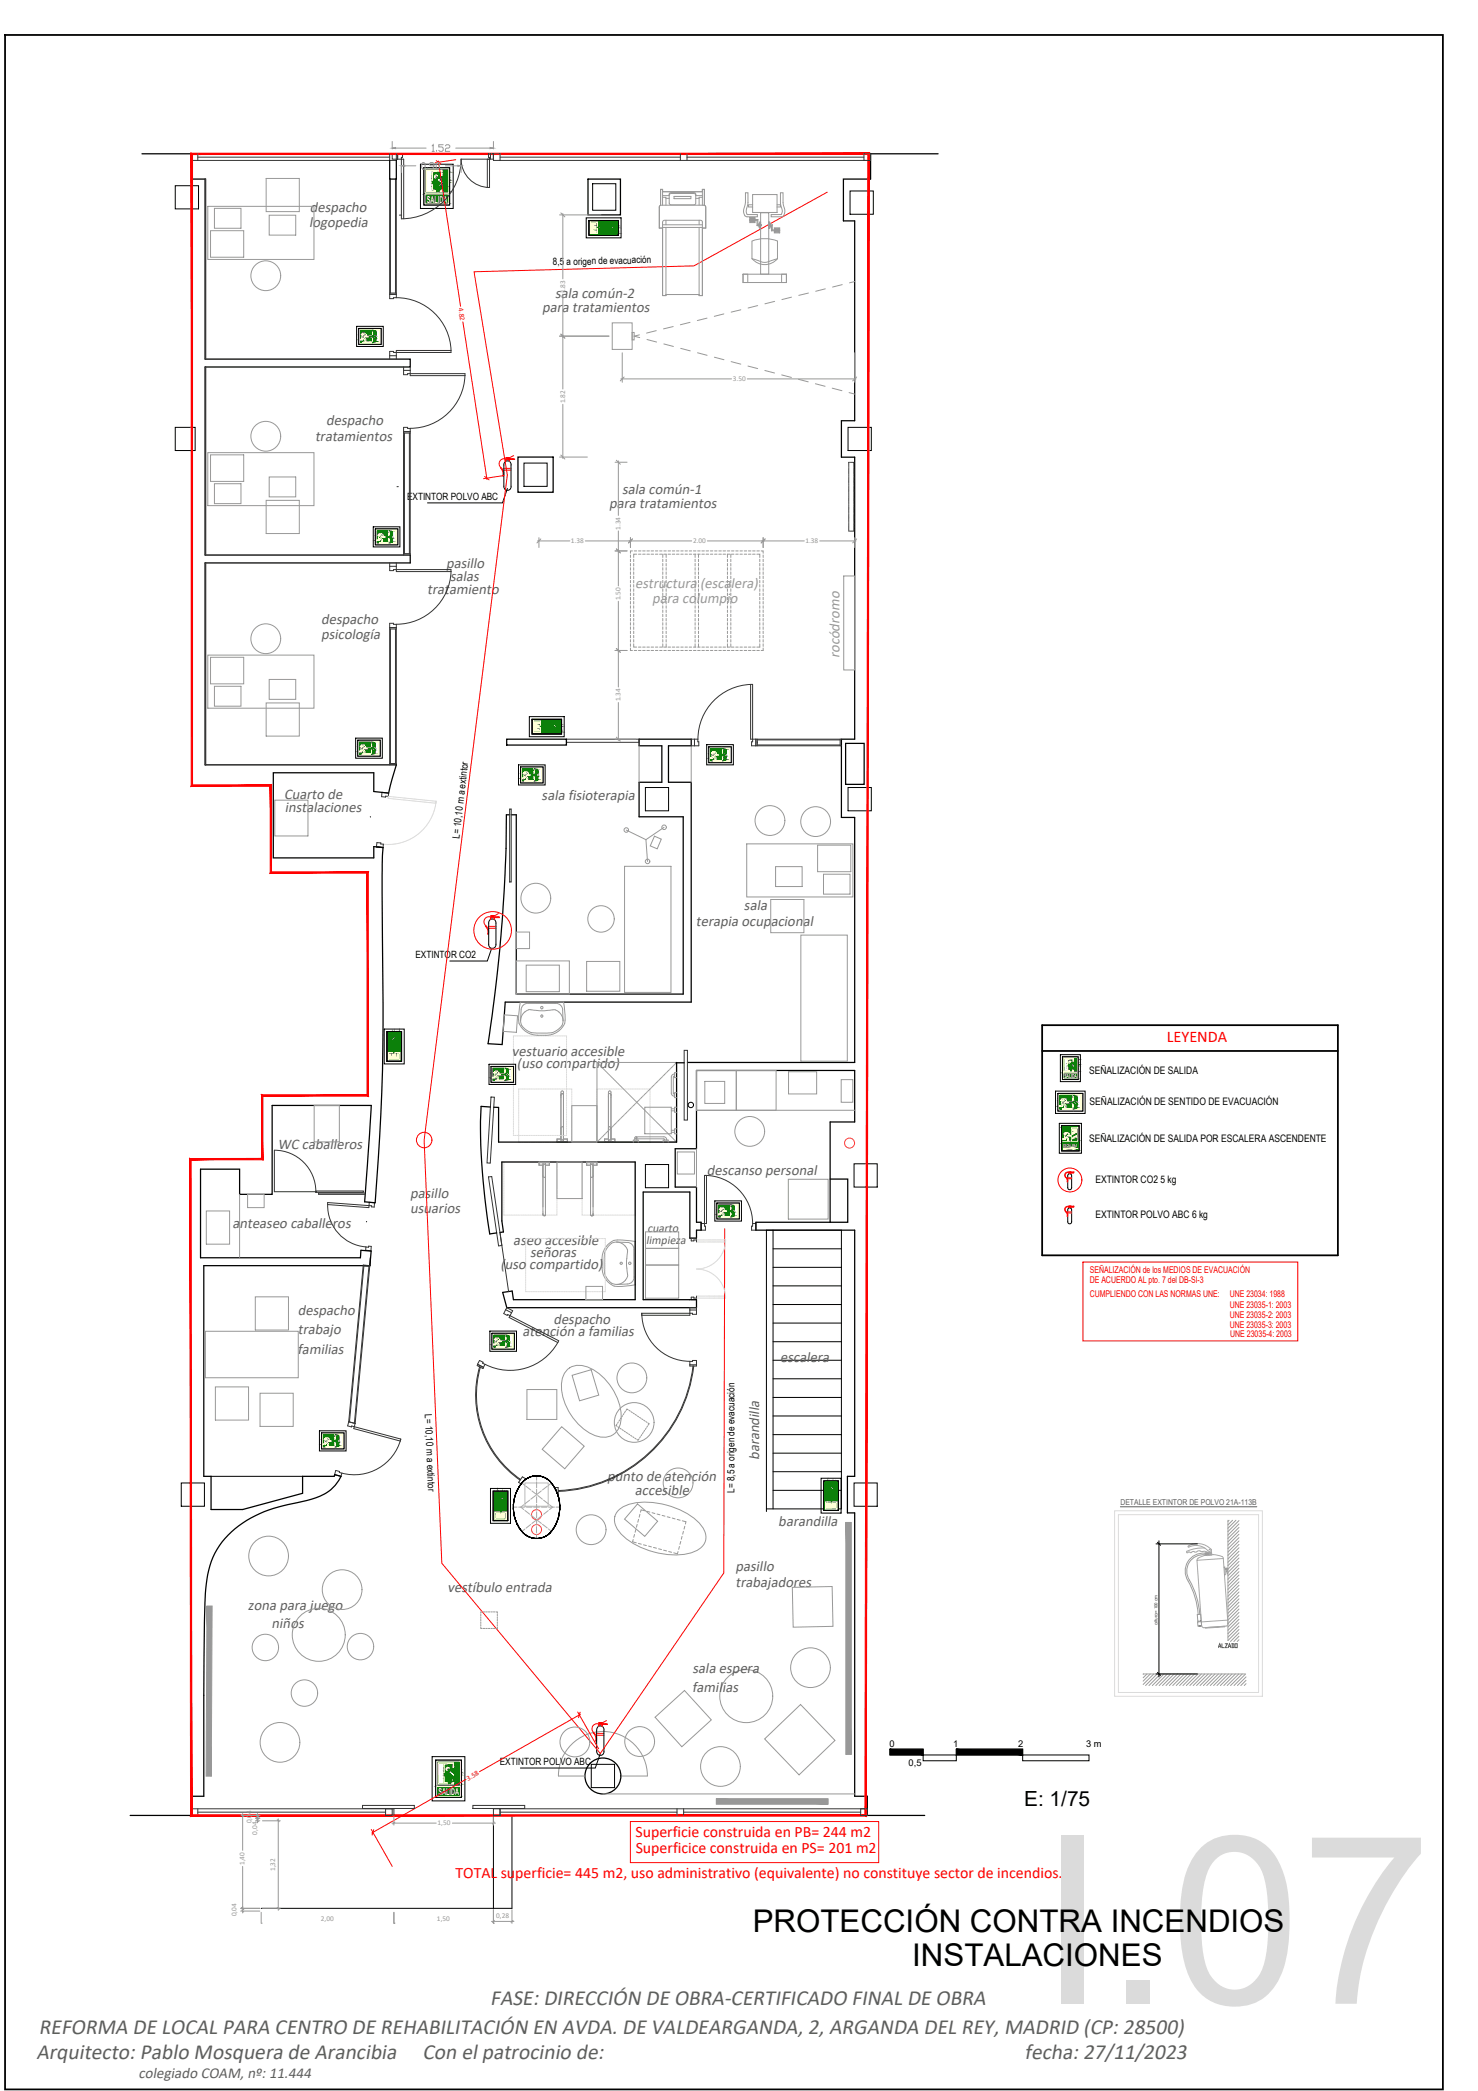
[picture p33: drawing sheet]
<svg xmlns="http://www.w3.org/2000/svg" width="297mm" height="420mm" viewBox="0 0 297 420" stroke-linecap="round" stroke-linejoin="round" font-family="sans-serif">
<defs><g id="words">
<text font-size="47.2" fill="#dbdbdb" x="208.9" y="402.6">I.07</text>
<g font-size="6.3">
<text x="151.3" y="388.1">PROTECCIÓN CONTRA INCENDIOS</text>
<text x="183.3" y="395.1">INSTALACIONES</text>
</g>
<g font-size="4.4" fill="#5e5e5e">
<text x="98.5" y="402.9">FASE: DIRECCIÓN DE OBRA-CERTIFICADO FINAL DE OBRA</text>
<text x="7.3" y="413.7">Arquitecto: Pablo Mosquera de Arancibia</text>
<text x="7.8" y="408.6">REFORMA DE LOCAL PARA CENTRO DE REHABILITACIÓN EN AVDA. DE VALDEARGANDA, 2, ARGANDA DEL REY, MADRID (CP: 28500)</text>
<text x="84.9" y="413.7">Con el patrocinio de:</text>
<text x="205.9" y="413.7">fecha: 27/11/2023</text>
</g>
<text font-size="4.2" x="205.8" y="363">E: 1/75</text>
<text font-size="3.3" fill="#f00" x="234.5" y="209.4">LEYENDA</text>
<g font-size="3.2" fill="#f00">
<text x="127.7" y="369.1">Superficie construida en PB= 244 m2</text>
<text x="91.5" y="377.4">TOTAL superficie= 445 m2, uso administrativo (equivalente) no constituye sector de incendios.</text>
<text x="127.8" y="372.4">Superficice construida en PS= 201 m2</text>
</g>
<text font-size="3.1" fill="#5e5e5e" x="27.8" y="417.5">colegiado COAM, nº: 11.444</text>
<g font-size="3" fill="#5e5e5e">
<text x="62.1" y="45.7">logopedia</text>
<text x="62.3" y="42.7">despacho</text>
<text x="111.5" y="59.8">sala común-2</text>
<text x="108.9" y="62.6">para tratamientos</text>
<text x="63.3" y="88.6">tratamientos</text>
<text x="65.6" y="85.5">despacho</text>
<text x="125.1" y="99.3">sala común-1</text>
<text x="122.4" y="102.2">para tratamientos</text>
<text x="85.9" y="119.4">tratamiento</text>
<text x="89.7" y="114.2">pasillo</text>
<text x="90.4" y="116.8">salas</text>
<text x="64.5" y="125.3">despacho</text>
<text x="64.5" y="128.4">psicología</text>
<text x="57.1" y="160.5">Cuarto de</text>
<text x="108.9" y="160.7">sala fisioterapia</text>
<text x="57.2" y="163.2">instalaciones</text>
<text x="149.5" y="182.9">sala</text>
<text x="139.8" y="186.1">terapia ocupacional</text>
<text x="102.9" y="212.1">vestuario accesible</text>
<text x="103.9" y="214.7">(uso compartido)</text>
<text x="55.8" y="230.9">WC caballeros</text>
<text x="142.1" y="236.2">descanso personal</text>
<text x="82.4" y="243.7">usuarios</text>
<text x="82.4" y="240.7">pasillo</text>
<text x="46.7" y="246.8">anteaseo caballeros</text>
<text x="103.2" y="250.1">aseo accesible</text>
<text x="100.6" y="255">(uso compartido)</text>
<text x="106.5" y="252.5">señoras</text>
<text x="59.9" y="268.1">trabajo</text>
<text x="59.9" y="264.3">despacho</text>
<text x="105" y="268.5">atención a familias</text>
<text x="111.2" y="266">despacho</text>
<text x="59.8" y="272">familias</text>
<text x="156.8" y="273.6">escalera</text>
<text x="152.5" y="293.4" transform="rotate(-90 152.5 293.4)">barandilla</text>
<text x="122" y="297.6">punto de atención</text>
<text x="127.6" y="300.5">accesible</text>
<text x="156.4" y="306.6">barandilla</text>
<text x="147.8" y="315.6">pasillo</text>
<text x="49.8" y="323.5">zona para juego</text>
<text x="90" y="319.8">vestíbulo entrada</text>
<text x="147.8" y="318.9">trabajadores</text>
<text x="54.6" y="327.2">niños</text>
<text x="139.1" y="340.1">familias</text>
<text x="139.2" y="336.2">sala espera</text>
</g>
<g font-size="3" fill="#989898">
<text x="127.7" y="118.1">estructura (escalera)</text>
<text x="131" y="121.2">para columpio</text>
<text x="168.7" y="132.3" transform="rotate(-90 168.7 132.3)">rocódromo</text>
</g>
<g font-size="2.4" fill="#5e5e5e">
<text x="129.9" y="249.9">limpieza</text>
<text x="130.1" y="247.5">cuarto</text>
</g>
<g font-size="2.1">
<text x="218.9" y="215.8">SEÑALIZACIÓN DE SALIDA</text>
<text x="219" y="222.1">SEÑALIZACIÓN DE SENTIDO DE EVACUACIÓN</text>
<text x="218.9" y="229.4">SEÑALIZACIÓN DE SALIDA POR ESCALERA ASCENDENTE</text>
<text x="220.2" y="237.7">EXTINTOR CO2 5 kg</text>
<text x="220.2" y="244.8">EXTINTOR POLVO ABC 6 kg</text>
</g>
<g font-size="2">
<text x="111.1" y="53.3" transform="rotate(-1 111.1 53.3)">8,5 a origen de evacuación</text>
<text x="81.8" y="100.5">EXTINTOR POLVO ABC</text>
<text x="92.3" y="168.5" transform="rotate(-83 92.3 168.5)">L= 10,10 m a extintor</text>
<text x="83.5" y="192.5">EXTINTOR CO2</text>
<text x="85.4" y="284.2" transform="rotate(88 85.4 284.2)">L= 10,10 m a extintor</text>
<text x="147.6" y="300" transform="rotate(-90 147.6 300)">L= 8,5 a origen de evacuación</text>
<text x="100.5" y="354.7">EXTINTOR POLVO ABC</text>
</g>
<g font-size="1.9" fill="#ffffd6">
<text x="85.8" y="40.7">SALIDA</text>
<text x="88.2" y="360.7">SALIDA</text>
</g>
<g font-size="1.9" fill="#f00">
<text x="219" y="255.7">SEÑALIZACIÓN de los MEDIOS DE EVACUACIÓN</text>
<text x="219" y="257.8">DE ACUERDO AL pto. 7 del DB-SI-3</text>
<text x="219" y="260.7">CUMPLIENDO CON LAS NORMAS UNE:</text>
<text x="247.1" y="260.6">UNE 23034: 1988</text>
<text x="247.1" y="262.7">UNE 23035-1: 2003</text>
<text x="247.1" y="264.8">UNE 23035-2: 2003</text>
<text x="247.1" y="266.8">UNE 23035-3: 2003</text>
<text x="247.2" y="268.6">UNE 23035-4: 2003</text>
</g>
<g font-size="1.9">
<text x="178.8" y="351.1">0</text>
<text x="191.6" y="351.1">1</text>
<text x="204.6" y="351.1">2</text>
<text x="218.3" y="351.1">3 m</text>
<text x="182.6" y="354.8">0,5</text>
</g>
<text font-size="1.6" fill="#5e5e5e" x="225.2" y="302.4">DETALLE EXTINTOR DE POLVO 21A-113B</text>
<g font-size="1.5" fill="#989898">
<text x="113.6" y="58.9" transform="rotate(-90 113.6 58.9)">1.83</text>
<text x="147.3" y="76.6">3.50</text>
<text x="113.6" y="81" transform="rotate(-90 113.6 81)">1.82</text>
<text x="124.7" y="106.5" transform="rotate(-90 124.7 106.5)">1.34</text>
<text x="114.7" y="109.2">1.38</text>
<text x="139.3" y="109.2">2.00</text>
<text x="161.9" y="109.2">1.38</text>
<text x="124.7" y="120.6" transform="rotate(-90 124.7 120.6)">1.50</text>
<text x="124.7" y="140.9" transform="rotate(-90 124.7 140.9)">1.34</text>
<text x="50.5" y="366.4" transform="rotate(-90 50.5 366.4)">0,04</text>
<text x="51.7" y="368.6" transform="rotate(-90 51.7 368.6)">0,04</text>
<text x="87.9" y="366.7">1,50</text>
<text x="49.1" y="374.8" transform="rotate(-90 49.1 374.8)">1,40</text>
<text x="55.3" y="376" transform="rotate(-90 55.3 376)">1,32</text>
<text x="47.6" y="385" transform="rotate(-90 47.6 385)">0,04</text>
<text x="64.5" y="386">2,00</text>
<text x="87.8" y="386">1,50</text>
<text x="99.7" y="385.5">0,28</text>
</g>
<g font-size="1.5" fill="#f00">
<text x="92.1" y="61.9" transform="rotate(81 92.1 61.9)">4.82</text>
<text x="94.1" y="357.8" transform="rotate(-30 94.1 357.8)">3.58</text>
</g>
<text font-size="1.2" fill="#ffffd6" x="213.9" y="216.6">SALIDA</text>
<text font-size=".8" fill="#ffffd6" x="213.6" y="230.5">ESCALERA</text>
<text font-size=".8" x="232.6" y="326.5" transform="rotate(-90 232.6 326.5)">altura= 100 cm</text>
</g></defs>
<!-- layer: Mobiliario -->
<g fill="none" stroke="#989898" stroke-width=".2">
<path d="M53.5 35.9h6.7v6.6h-6.7zM78.8 28.4v1.5M79.5 29.8h6.1M80.7 33.3v1.3M81.3 33.3h2.3M84.8 32.9l.2-.2 .4 .2v.9l-.2 .2-.4-.2zM85.9 33.8v.2M86.8 29.3l.3-.2v1.3M86.8 30.4h.5M87.2 33.3h-.7l-.2-.4 .2-.2h.5l.2 .2v.6l-.4 .5h-.3M87.7 32.9l.2-.2 .4 .2v.9l-.2 .2h-.2l-.2-.2zM87.7 30.2v.2"/>
<path d="M89.1 29.1h-.9v.4h.6l.3 .3v.4l-.3 .2h-.4l-.2-.2M89.5 29.3l.2-.2h.5l.2 .2-.2 .5h-.5l-.2 .2v.4h.9M89.5 33.3h2.5M91.6 29.8h6.9M92.7 33.3v1.3M99.2 28.4v1.5M132.8 38.1h.4v.4h8v-.4h.4v3.2l.2 .3v4.2h-.6v13.6h-.7v-.2h-6.7v.2h-.6v-13.6h-.7v-4.2l.3-.3zM133.2 39.6h.6v1.6M133.2 38.5h8M133.2 39.3h1.3M133.8 39.9h.7M134.5 39.2l.3-.3h4.7l.3 .3"/>
<path d="M134.6 38.8l.2-.1 4.9 .1 .1 .2v2l-.4 .2-4.6-.1-.3-.3zM135.5 39.5h3.4v.4h-3.4zM135.5 39.5h3.4M139.8 39.3h1.4M139.8 39.9h.7M141.2 39.6h-.7v1.6M151.3 39.1h4.9v3.6h-4.9zM41.8 41.5h21.3v10.6h-21.3zM42.3 46.4h6.7v5.3h-6.7zM43.1 41.9h5.3v4h-5.3zM54.1 43.2h5.3v4h-5.3zM112.5 43.2h8.3"/>
<path d="M113.1 42.9v13.1M113.1 59.1v19.1M133.2 45.8h-.7v-4.2l.3-.4 8.8 .1 .2 .3v4.2h-.6M133.2 41.2v-3.1h-.4v3.2M133.2 45.2h8M133.2 45.7h8M133.8 44.3v.9M133.8 45.7v13.7h-.6M133.8 59.2h6.7M140.5 45.7v13.7h.7v-14.8l-.4-.3h-7.3l-.3 .2v14.9M140.5 44.3v.9M141.2 41.2v-3.1h.4v3.2"/>
<path d="M149.3 55.1h8.8v1.7h-8.8zM149.3 55.1h1v1.7h-1zM149.7 43.3l.5 .3h2v-.5h-2l-.2-.6 .1-.6a6 6 0 0 0 .2-3.2h-.5v2.2a2.75 2.75 0 0 0-.2 2.3l.1 .1M150.7 43.7h1v1h-1zM150.7 44.3h1.4M150.7 44.1h1.6M150.8 43.8h.9v.2h-.9zM150.8 44.4h.9v.2h-.9zM151.1 48.4a6.9 6.9 0 0 1 5.2 0v3.6l-2.6 .7-2.6-.7zM151.2 52a3.3 3.3 0 0 0 5.1 0M151.3 41.1h-.9v.5h.9M152.1 44.3v1"/>
<path d="M152.3 45.2h.6v.1h-.8M152.3 44.1l-.2 .2M152.3 45.2l-.2 .1M152.3 44.1v1.1M152.5 45.1h.4M152.5 45.4h.4M152.7 44.6h.2v1.3h-.2zM152.7 44.9h-.2v.7h.2M152.9 45.3h.1M152.9 45.2h.1M152.9 42.8h1.6v12.3h-1.6zM154.5 44.6h.2v1.3h-.2z"/>
<path d="M154.5 45.1h.3M154.5 45.4h.3M154.7 44.9h.1v.7h-.1M155 46.4h1.7M155 45.3v1.1M155.2 45.2h-.8v.1h.6M155.2 46.2l-.2 .2M155.2 45.2l-.2 .1M155.2 46.2h1.5M155.2 45.2v1M155.6 45.8h1.1v1h-1.1zM155.7 46.5h.9v.2h-.9z"/>
<path d="M155.7 45.9h.9v.2h-.9zM156.2 41.1h.6v.5h-.6M157.1 55.1h1v1.7h-1zM157.5 43.3l-.5 .3h-2v-.5h2l.2-.6-.1-.6a6 6 0 0 1-.3-3.2h.6v2.2a2.87 2.87 0 0 1 .2 2.3l-.1 .1M159.1 59.7l-2 .5M162.5 58.9l-2 .5M165.9 58l-2 .5M169.3 57.2l-2 .5M171.8 56.6l-1.1 .2M112.5 67.5h9.9M123 64.9h4v5.3h-4zM124.8 76.1h22.2"/>
<path d="M125.1 70.9v5.9M127 66.8h.4v1.5h-.4zM128.5 67.3l-1.1 .2 1.2 .3M130 68.2l2 .5M131.9 66.4l-2 .5M133.4 69.1l1.9 .5M135.3 65.6l-2 .5M136.8 70l1.9 .5M138.7 64.8l-2 .5M140.2 70.9l1.9 .5M142.1 63.9l-2 .5M143.6 71.8l1.9 .5"/>
<path d="M145.5 63.1l-1.9 .5M146.9 72.7l2 .5M148.9 62.3l-2 .4M150.2 76.1h21.8M150.3 73.6l2 .5M152.3 61.4l-2 .5M153.7 74.4l2 .6M155.7 60.6l-2 .4M157.1 75.3l1.9 .5M160.5 76.2l1.9 .5M163.9 77.1l1.9 .5M167.3 78l1.9 .5"/>
<path d="M170.6 78.9l1.2 .3M171.8 70.9v5.9M41.8 91h21.3v10.6h-21.3zM42.3 91.4h6.7v5.3h-6.7zM43.1 97.2h5.3v4h-5.3zM54.1 95.8h5.3v4h-5.3zM112.5 91.8h5.5M113.1 81.2v10.9M123.6 92.9h2.4M124.3 92.6v11M53.5 100.5h6.7v6.7h-6.7zM108 108.7h6.5"/>
<path d="M108.3 108v2M117.6 108.7h21.4M123.6 110.7h2.4M124.3 106.7v11M126.7 108v2M126.7 111.5v.5M126.7 112.4v.5M126.7 113.2v.5M126.7 114.1v.5M126.7 114.9v.5M126.7 115.8v.5M126.7 116.6v.5"/>
<path d="M126.7 117.5v.5M126.7 118.3v.5M126.7 119.2v.5M127.1 110.7h-.4v.5M127.4 112.4v.5M127.4 113.2v.5M127.4 114.1v.5M127.4 114.9v.5M127.4 115.8v.5M127.4 116.6v.5M127.4 117.5v.5M127.4 118.3v.5"/>
<path d="M127.4 119.2v.5M127.5 110.7h.5M128 111.4h-.6v.6M128.3 110.7h.5M128.3 111.4h.5M129.2 110.7h.5M129.2 111.4h.5M130 110.7h.5M130 111.4h.5M130.9 110.7h.5M130.9 111.4h.5M131.7 110.7h.5"/>
<path d="M131.7 111.4h.5M132.6 110.7h.5M132.6 111.4h.5M133.2 111.4v.6M133.2 112.4v.5M133.2 113.2v.5M133.2 114.1v.5M133.2 114.9v.5M133.2 115.8v.5M133.2 116.6v.5M133.2 117.5v.5M133.2 118.3v.5"/>
<path d="M133.2 119.2v.5M133.4 110.7h.5M133.4 111.4h.5v.6M133.9 112.4v.5M133.9 113.2v.5M133.9 114.1v.5M133.9 114.9v.5M133.9 115.8v.5M133.9 116.6v.5M133.9 117.5v.5M133.9 118.3v.5M133.9 119.2v.5"/>
<path d="M134.3 110.7h.5M134.3 111.4h.5M135.1 110.7h.5M135.1 111.4h.5M136 110.7h.5M136 111.4h.5M136.8 110.7h.5M136.8 111.4h.5M137.7 110.7h.5M137.7 111.4h.5M138.5 110.7h.5M138.5 111.4h.5"/>
<path d="M139.4 110.7h.5M139.4 111.4h.5M139.7 111.4v.6M139.7 112.4v.5M139.7 113.2v.5M139.7 114.1v.5M139.7 114.9v.5M139.7 115.8v.5M139.7 116.6v.5M139.7 117.5v.5M139.7 118.3v.5M139.7 119.2v.5"/>
<path d="M140.2 110.7h.5M140.2 111.4h.5M140.4 111.4v.6M140.4 112.4v.5M140.4 113.2v.5M140.4 114.1v.5M140.4 114.9v.5M140.4 115.8v.5M140.4 116.6v.5M140.4 117.5v.5M140.4 118.3v.5M140.4 119.2v.5"/>
<path d="M141.1 110.7h.5M141.1 111.4h.5M141.9 110.7h.5M141.9 111.4h.5M142.2 108.7h19.4M142.8 110.7h.5M142.8 111.4h.5M143.6 110.7h.5M143.6 111.4h.5M144.5 110.7h.5M144.5 111.4h.5M145.3 110.7h.5"/>
<path d="M145.3 111.4h.5M146.2 110.7h.5M146.2 111.4h.5M146.2 111.4v.6M146.2 112.4v.5M146.2 113.2v.5M146.2 114.1v.5M146.2 114.9v.5M146.2 115.8v.5M146.2 116.6v.5M146.2 117.5v.5M146.2 118.3v.5"/>
<path d="M146.2 119.2v.5M146.9 111.4v.6M146.9 112.4v.5M146.9 113.2v.5M146.9 114.1v.5M146.9 114.9v.5M146.9 115.8v.5M146.9 116.6v.5M146.9 117.5v.5M146.9 118.3v.5M146.9 119.2v.5M147 110.7h.5"/>
<path d="M147 111.4h.5M147.9 110.7h.5M147.9 111.4h.5M148.7 110.7h.5M148.7 111.4h.5M149.6 110.7h.5M149.6 111.4h.5M150.4 110.7h.5M150.4 111.4h.5M151.3 110.7h.5M151.3 111.4h.5M152.1 111.4h.6v.6"/>
<path d="M152.1 110.7h.5M152.7 112.4v.5M152.7 113.2v.5M152.7 114.1v.5M152.7 114.9v.5M152.7 115.8v.5M152.7 116.6v.5M152.7 117.5v.5M152.7 118.3v.5M152.7 119.2v.5M153 110.7h.4v.5M153.4 108v2"/>
<path d="M153.4 111.5v.5M153.4 112.4v.5M153.4 113.2v.5M153.4 114.1v.5M153.4 114.9v.5M153.4 115.8v.5M153.4 116.6v.5M153.4 117.5v.5M153.4 118.3v.5M153.4 119.2v.5M164.7 108.7h7.3M169.6 115.7h2.2v18.9h-2.2z"/>
<path d="M171.8 108v2M41.8 131.6h21.3v10.7h-21.3zM42.3 132.1h6.7v5.3h-6.7zM43.1 137.9h5.3v4h-5.3zM54.1 136.5h5.3v4h-5.3zM123.6 130.7h2.4M124.3 120.8v17.2M126.7 130.2v.5h.4M126.7 120v.5M126.7 120.9v.5M126.7 121.7v.5M126.7 122.6v.5"/>
<path d="M126.7 123.4v.5M126.7 124.3v.5M126.7 125.1v.5M126.7 126v.5M126.7 126.8v.5M126.7 127.7v.5M126.7 128.5v.5M126.7 129.4v.5M127.4 129.4v.6h.6M127.4 120v.5M127.4 120.9v.5M127.4 121.7v.5"/>
<path d="M127.4 122.6v.5M127.4 123.4v.5M127.4 124.3v.5M127.4 125.1v.5M127.4 126v.5M127.4 126.8v.5M127.4 127.7v.5M127.4 128.5v.5M127.5 130.7h.5M128.3 130.7h.5M128.3 130h.5M129.2 130.7h.5"/>
<path d="M129.2 130h.5M130 130.7h.5M130 130h.5M130.9 130.7h.5M130.9 130h.5M131.7 130.7h.5M131.7 130h.5M132.6 130.7h.5M132.6 130h.5M133.2 120v.5M133.2 120.9v.5M133.2 121.7v.5"/>
<path d="M133.2 122.6v.5M133.2 123.4v.5M133.2 124.3v.5M133.2 125.1v.5M133.2 126v.5M133.2 126.8v.5M133.2 127.7v.5M133.2 128.5v.5M133.2 129.4v.6M133.4 130.7h.5M133.9 129.4v.6h-.5M133.9 120v.5"/>
<path d="M133.9 120.9v.5M133.9 121.7v.5M133.9 122.6v.5M133.9 123.4v.5M133.9 124.3v.5M133.9 125.1v.5M133.9 126v.5M133.9 126.8v.5M133.9 127.7v.5M133.9 128.5v.5M134.3 130.7h.5M134.3 130h.5"/>
<path d="M135.1 130.7h.5M135.1 130h.5M136 130.7h.5M136 130h.5M136.8 130.7h.5M136.8 130h.5M137.7 130.7h.5M137.7 130h.5M138.5 130.7h.5M138.5 130h.5M139.4 130.7h.5M139.4 130h.5"/>
<path d="M139.7 120v.5M139.7 120.9v.5M139.7 121.7v.5M139.7 122.6v.5M139.7 123.4v.5M139.7 124.3v.5M139.7 125.1v.5M139.7 126v.5M139.7 126.8v.5M139.7 127.7v.5M139.7 128.5v.5M139.7 129.4v.6"/>
<path d="M140.2 130.7h.5M140.2 130h.5M140.4 120v.5M140.4 120.9v.5M140.4 121.7v.5M140.4 122.6v.5M140.4 123.4v.5M140.4 124.3v.5M140.4 125.1v.5M140.4 126v.5M140.4 126.8v.5M140.4 127.7v.5"/>
<path d="M140.4 128.5v.5M140.4 129.4v.6M141.1 130.7h.5M141.1 130h.5M141.9 130.7h.5M141.9 130h.5M142.8 130.7h.5M142.8 130h.5M143.6 130.7h.5M143.6 130h.5M144.5 130.7h.5M144.5 130h.5"/>
<path d="M145.3 130.7h.5M145.3 130h.5M146.2 130.7h.5M146.2 130h.5M146.2 120v.5M146.2 120.9v.5M146.2 121.7v.5M146.2 122.6v.5M146.2 123.4v.5M146.2 124.3v.5M146.2 125.1v.5M146.2 126v.5"/>
<path d="M146.2 126.8v.5M146.2 127.7v.5M146.2 128.5v.5M146.2 129.4v.6M146.9 120v.5M146.9 120.9v.5M146.9 121.7v.5M146.9 122.6v.5M146.9 123.4v.5M146.9 124.3v.5M146.9 125.1v.5M146.9 126v.5"/>
<path d="M146.9 126.8v.5M146.9 127.7v.5M146.9 128.5v.5M146.9 129.4v.6M147 130.7h.5M147 130h.5M147.9 130.7h.5M147.9 130h.5M148.7 130.7h.5M148.7 130h.5M149.6 130.7h.5M149.6 130h.5"/>
<path d="M150.4 130.7h.5M150.4 130h.5M151.3 130.7h.5M151.3 130h.5M152.1 130.7h.5M152.7 120v.5M152.7 120.9v.5M152.7 121.7v.5M152.7 122.6v.5M152.7 123.4v.5M152.7 124.3v.5M152.7 125.1v.5"/>
<path d="M152.7 126v.5M152.7 126.8v.5M152.7 127.7v.5M152.7 128.5v.5M152.7 129.4v.6h-.6M153.4 120v.5M153.4 120.9v.5M153.4 121.7v.5M153.4 122.6v.5M153.4 123.4v.5M153.4 124.3v.5M153.4 125.1v.5"/>
<path d="M153.4 126v.5M153.4 126.8v.5M153.4 127.7v.5M153.4 128.5v.5M153.4 129.4v.5M153.4 130.2v.5h-.4M53.5 141.2h6.7v6.7h-6.7zM123.6 148.5h4.2M124.3 141.2v7.6M128.4 149.9v7.3M138.9 149.9v7.3M55.2 160.8h6.7v7.2h-6.7z"/>
<path d="M125.5 174.1h9.4v25.3h-9.4zM125.9 166.8l3.9 1.9 .3 4.4M131.5 168l1.4 .6-.8 2-1.4-.6zM133.5 166.2l-3.7 2.5M150.1 169.6h21.3v10.6h-21.3zM155.9 174.1h5.3v4h-5.3zM164.3 169.8h6.7v5.4h-6.7zM165.5 175.7h5.3v4h-5.3zM103.8 193.1h10.6v6.6h-10.6zM103.8 187.3h2.6v3.3h-2.6zM105.7 193.9h6.7v5.4h-6.7zM117.9 193.2h6.7v6h-6.7z"/>
<path d="M154.9 180.7h6.7v6.7h-6.7zM161 187.9h9.3v25.3h-9.3zM101.3 203.9l2.7 .2-.2 3.3-2.7-.2zM104.2 205a3.6 3.6 0 0 0 3.8 3 5.7 5.7 0 0 0 4.2-.8 2.37 2.37 0 0 0 1.4-2.2M104.6 201.3l-.4 3.6M104.6 201.4h8.6M104.6 205a2.33 2.33 0 0 0 1.8 2.3 11.7 11.7 0 0 0 5 0l.8-.5 .7-.7M105.5 203.3l-.5 .6-.4 1.1M106.1 201.6a1.37 1.37 0 0 0-1.4 1.3l-.1 2.1M106.1 201.6h5.6a1.37 1.37 0 0 1 1.4 1.3M106.7 202.9h-.4l-.8 .4M106.7 202.9l2 .2 1.2-.1"/>
<path d="M111.1 202.9l-1.2 .1M111.6 202.9l.7 .4M111.6 202.9h-.5M112.3 203.4a2.23 2.23 0 0 1 .6 2.7M112.7 220v.5M112.7 220v.2M112.8 219.9l-.1 .1M112.8 219.3l.3-.1 .1 .3 .1 9.6-.3 .3-.3-.3zM112.8 219.8h.1M112.9 219.7v.1M112.9 219.7h.1M113 219.7h.1"/>
<path d="M113.1 219.7h.1M113.1 202.9l.1 2.1M113.2 219.8v.2M113.2 220v.5M113.3 201.3l.3 3.7M120 213.5h16v16h-16zM120 213.5l.1 .1M120.1 213.7h.1M120.3 213.8l.1 .1M120.5 214v.1M120.6 214.1l.1 .1M120.8 214.3l.1 .1"/>
<path d="M120.9 214.5h.1M121.1 214.6l.1 .1M121.3 214.8h.1M121.4 214.9l.1 .1M121.6 215.1v.1M121.7 215.2l.1 .1M121.9 215.4l.1 .1M122 215.6h.1M122.2 215.7l.1 .1M122.3 220v.5M122.3 219.3l.4-.1 .1 .3v9.6l-.3 .3-.2-.3zM122.3 219.8v.2"/>
<path d="M122.4 215.9v.1M122.4 219.7l.2 .1M122.5 216l.1 .1M122.7 219.8h.1M122.7 216.2l.1 .1M122.8 219.9v.1M122.8 220v.5M122.8 220v.2M122.9 216.4v.1M123 216.5l.1 .1M123.2 216.7l.1 .1M123.3 216.8l.1 .1"/>
<path d="M123.5 217l.1 .1M123.6 217.1l.1 .1M123.8 217.3l.1 .1M124 217.5v.1M124.1 217.6l.1 .1M124.3 217.8l.1 .1M124.4 218h.1M124.6 218.1l.1 .1M124.8 218.3v.1M124.9 218.4l.1 .1M125.1 218.6l.1 .1M125.2 218.8h.1"/>
<path d="M125.4 218.9l.1 .1M125.6 219.1h.1M125.7 219.2l.1 .1M125.9 219.4v.1M126 219.5l.1 .1M126.2 219.7l.1 .1M126.3 219.9h.1M129.6 219.9h-.1M129.8 219.7l-.1 .1M129.9 219.5v.1M130.1 219.4l-.1 .1M130.2 219.2v.1"/>
<path d="M130.4 219.1h-.1M130.6 218.9l-.1 .1M130.7 218.8h-.1M130.9 218.6l-.1 .1M131 218.4v.1M131.2 218.3l-.1 .1M131.4 218.1l-.1 .1M131.5 218h-.1M131.7 217.8l-.1 .1M131.8 217.6v.1M132 217.5l-.1 .1M132.2 217.3l-.1 .1"/>
<path d="M132.3 217.1l-.1 .1M132.5 217l-.1 .1M132.6 216.8l-.1 .1M132.8 216.7l-.1 .1M132.9 216.5v.1M133.1 216.4l-.1 .1M133.3 216.2l-.1 .1M133.4 216l-.1 .1M133.6 215.9l-.1 .1M133.8 215.7l-.1 .1M133.9 215.6h-.1M134.1 215.4l-.1 .1"/>
<path d="M134.2 215.2l-.1 .1M134.4 215.1l-.1 .1M134.5 214.9v.1M134.7 214.8h-.1M134.9 214.6l-.1 .1M134.9 216.4v3.3a.61 .61 0 0 0 .7 .6M135 214.5h-.1M135.2 214.3l-.1 .1M135.3 216.4v3.3l.3 .2M135.3 214.1v.1M135.5 214l-.1 .1M135.5 215.8h.1"/>
<path d="M135.5 216.2h.1M135.5 215.8a.6 .6 0 0 0-.6 .6M135.5 216.2l-.2 .2M135.7 213.8l-.1 .1M135.8 213.7h-.1M136 215.5h-.4v1h.4M136 219.6h-.4v1h.4M136 213.5l-.1 .1M140 215.1h8v8h-8zM141.6 217.3h4v4.4h-4zM148 215.1h8v8h-8zM158.5 215.3h5.6v4.5h-5.6z"/>
<path d="M169.1 216.9h2.3v4.6h-2.3zM48.2 240v12.7M49.8 240h3.3v2.7h-3.3zM63.1 222.1h5.1v7.3h-5.1zM108.3 233.6h2.1v.5M108.3 233.6v.5h.8M108.3 233.5h2.1M109.1 236.3l.3 .3 .2-.3M109.1 234.1l.3-.2 .2 .2h.8M109.6 236.3v-2.4l-.2-.3-.3 .3v10.1M111.9 233.5h5.1v7.3h-5.1zM112 229.5h2"/>
<path d="M112.7 226.7l.3-.3 .3 .3M112.7 228.9h-.7v.5M112.7 228.9l.3 .2 .2-.2h.8M113.2 220.3v.2M114 228.9v.5h-2M114.9 222.2h5.1v7.3h-5.1zM117.9 233.5h2.1M117.9 234.1h.8l.2-.2 .3 .2M118.7 236.3l.2 .3 .3-.3M119.2 233.9v10.1M119.2 233.9l-.3-.3-.2 .3v2.4M120 233.6h-2.1v.5"/>
<path d="M120 233.6v.5h-.8M120.1 229.4l-.1 .1M120.2 229.3h-.1M120.4 229.1l-.1 .1M120.5 228.9v.1M120.7 228.8l-.1 .1M120.9 228.6l-.1 .1M121 228.5h-.1M121.2 228.3l-.1 .1M121.3 228.1v.1M121.5 228.9v.5h2.1M121.5 229.5h2.1"/>
<path d="M121.5 228.9h.8l.2 .2 .3-.2M121.5 228h-.1M121.6 227.8v.1M121.8 227.6l-.1 .1M122 227.5l-.1 .1M122.1 227.3l-.1 .1M122.3 226.7l.2-.3 .3 .3M122.3 220.3v.2M122.3 227.2l-.1 .1M122.4 227v.1M122.6 226.9h-.1M122.8 226.7l-.1 .1"/>
<path d="M122.8 228.9h.8v.5M122.9 226.5v.1M123.1 226.4l-.1 .1M123.3 226.2l-.1 .1M123.4 226.1h-.1M123.6 225.9l-.1 .1M123.7 225.7l-.1 .1M123.9 225.6l-.1 .1M124 225.4v.1M124.2 225.3h-.1M124.4 225.1l-.1 .1M124.5 225h-.1"/>
<path d="M124.7 224.8l-.1 .1M124.8 224.6v.1M125 224.5l-.1 .1M125.2 224.3l-.1 .1M125.3 224.2h-.1M125.5 224l-.1 .1M125.6 223.8v.1M125.8 223.7l-.1 .1M125.9 223.5v.1M126.1 223.4h-.1M126.3 223.2l-.1 .1M126.4 223l-.1 .1"/>
<path d="M126.5 220l.1 .1M126.6 222.9l-.1 .1M126.7 220.2v.1M126.7 222.7v.1M126.8 220.3l.1 .1M126.9 222.6l-.1 .1M127 220.5l.1 .1M127.1 222.4l-.1 .1M127.1 220.7h.1M127.2 222.3h-.1M127.3 229.5v-.4h1v.4M127.3 220.8l.1 .1"/>
<path d="M127.4 222.1l-.1 .1M127.5 221l.1 .1M127.6 221.9l-.1 .1M127.6 228.6v.5M127.6 221.1l.1 .1M127.7 221.8h-.1M127.8 228.4h5.6a.61 .61 0 0 1 .6 .7M127.8 221.3l.1 .1M127.9 221.6l-.1 .1M127.9 221.4l.1 .1M128 228.8h5.4l.2 .3M128 228.6v.5"/>
<path d="M128 221.4l-.1 .1M128.1 221.6l.1 .1M128.2 221.3l-.1 .1M128.2 221.8h.1M128.3 221.1l-.1 .1M128.4 221.9l.1 .1M128.5 221l-.1 .1M128.6 222.1l.1 .1M128.7 220.8l-.1 .1M128.7 222.3h.1M128.8 220.7h-.1M128.9 222.4l.1 .1"/>
<path d="M129 220.5l-.1 .1M129.1 222.6v.1M129.1 220.3v.1M129.2 222.7l.1 .1M129.3 220.2l-.1 .1M129.4 222.9l.1 .1M129.5 220l-.1 .1M129.5 223l.1 .1M129.6 222.5h5.3v5.3h-5.3zM129.7 223.2l.1 .1M129.9 223.4h.1M130 223.5l.1 .1"/>
<path d="M130.2 223.7v.1M130.3 223.8l.1 .1M130.5 224l.1 .1M130.6 224.2h.1M130.8 224.3l.1 .1M131 224.5v.1M131.1 224.6l.1 .1M131.3 224.8l.1 .1M131.4 225h.1M131.6 225.1l.1 .1M131.8 225.3h.1M131.9 225.4l.1 .1"/>
<path d="M132.1 225.6l.1 .1M132.2 225.7l.1 .1M132.4 225.9l.1 .1M132.5 226.1h.1M132.7 226.2l.1 .1M132.9 226.4v.1M133 226.5l.1 .1M133.2 226.7l.1 .1M133.3 229.5v-.4h1v.4M133.3 226.9h.1M133.5 227l.1 .1M133.7 227.2l.1 .1"/>
<path d="M133.8 227.3l.1 .1M134 227.5l.1 .1M134.1 227.6l.1 .1M134.3 227.8l.1 .1M134.5 228h.1M134.6 228.1l.1 .1M134.8 228.3l.1 .1M134.9 222.8h.7M134.9 223.2h.7M134.9 227.5h.7M134.9 227.1h.7M134.9 228.5h.1"/>
<path d="M135.1 228.6l.1 .1M135.3 228.8v.1M135.4 228.9l.1 .1M135.6 229.1l.1 .1M135.7 229.3h.1M135.9 229.4l.1 .1M136 222.5h-.4v1h.4M136 226.8h-.4v1h.4M136.1 231.5h3.5v4.4h-3.5zM140 223.1h31.8M140 230.8v7.7M158.4 237h8v8h-8z"/>
<path d="M41.5 243.3h4.6v6.7h-4.6zM109.1 244v.1M109.1 243.8v.2M109.2 244.2h.1M109.3 244.3h.1M109.4 244.3h.1M109.5 244.3h.1M109.6 242.5v-8.4v9.4M109.6 243.5v.3a.32 .32 0 0 1-.1 .3 .32 .32 0 0 1-.3 .1l-.1-.2M109.6 244v.2M109.6 243.5v.2M117.8 258.5h3.3v2.7h-3.3z"/>
<path d="M118.7 242.5v-8.4v9.4M118.7 243.5v.3a.34 .34 0 0 0 .1 .3 .34 .34 0 0 0 .4 .1v-.2M118.7 244v.2M118.7 243.5v.2M118.8 244.3h.1M118.9 244.3h.1M119 244.3h.1M119.1 244.2h.1M119.2 244l-.1 .1M119.2 243.8v.2M124 249.6h2.1a1.37 1.37 0 0 1 1.3 1.4M124 249.6a2.14 2.14 0 0 0-2.1 1.3 6.6 6.6 0 0 0-.5 3.8 2.84 2.84 0 0 0 2.6 3.4"/>
<path d="M124 249.6a2.12 2.12 0 0 1 2.1 2M126.1 251.6a15.7 15.7 0 0 0 0 4.9 2.36 2.36 0 0 1-2.1 1.6M127.4 251v5.6a1.37 1.37 0 0 1-1.3 1.4l-2.1 .1M127.7 249.5v8.7l-2.4 .3-1.8-.1M127.7 249.5l-1.2-.2a5.3 5.3 0 0 0-3.7 .3 4.1 4.1 0 0 0-1.8 3.4 5.8 5.8 0 0 0 .8 4.2l1 .9 .6 .3M129.7 254.2h6.7v6.7h-6.7zM129.7 250.8h6.7v3.4h-6.7zM129.7 247.5h6.7v3.3h-6.7zM41.3 267.5h18.6v9.3h-18.6zM43.3 278.7h6.7v6.6h-6.7zM51.3 260.6h6.7v6.7h-6.7zM52.3 280h6.6v6.6h-6.6z"/>
<path d="M105.9 279.2h6v6h-6zM113.9 275.3a4 4 0 0 1 5.2-.2 11.4 11.4 0 0 1 5.7 10.6 3.5 3.5 0 0 1-5.4 2.7 11.4 11.4 0 0 1-6.5-11l.6-1.5zM115 276.4l3.8-1.2 1.5 5.1-3.8 1.2zM112.9 286.7l4.5 3.9-3.9 4.5-4.5-3.9zM124 286.2l-.2 .2 .2 .2M124.2 286.7l.2 .2M124.3 285.7l-.2 .3M124.6 285.3l-.2 .2M124.6 287l.3 .2M124.8 284.9l-.1 .2M125 287.3l.3 .1M125.1 284.5l-.1 .2"/>
<path d="M125.4 284l-.2 .3M125.5 287.6l.2 .1M125.7 283.6l-.2 .2M125.9 287.8l.2 .2M126.2 283.3l-.2-.2-.2 .3M126.3 288.1l.3 .2M126.4 283.4l.3 .1M126.7 288.4l.3 .2M126.8 283.7l.3 .1M127.2 288.7l.2 .2M127.3 284l.2 .1M127.6 289l.2 .1"/>
<path d="M127.7 284.2l.2 .2M128.1 284.5l.3 .2M128.4 289.1l-.2 .3-.2-.1M128.5 284.8l.3 .2M128.7 288.7l-.2 .2M128.9 285.1l.3 .1M129 288.2l-.2 .3M129.3 287.8l-.2 .3M129.4 285.4l.2 .1M129.6 287.4l-.2 .3M129.8 285.6l.2 .2M129.9 287l-.2 .2"/>
<path d="M130.1 286.6l-.1 .2M130.2 285.9l.3 .2-.3 .3M124.3 303.4a7.9 7.9 0 0 1 5.7-1.6 15.2 15.2 0 0 1 11 4.8 3.1 3.1 0 0 1-1.4 5.1 15.3 15.3 0 0 1-12.9-1.9 6 6 0 0 1-3.2-4.4l.1-.7zM127.3 309.4l-.2 .4 .8 .2M127.5 308.3l-.1 .6M127.8 307.3l-.2 .6M128.1 306.3l-.2 .6M128.1 302.2l4.1 3.5-2.6 3-4.1-3.5zM128.3 310.1l.6 .2M128.3 305.3l-.1 .6M128.6 304.3l-.1 .6M129.3 310.4l.6 .2"/>
<path d="M129.6 303.6l-.8-.2-.1 .4M130 303.7l.6 .1M130.3 310.7l.6 .1M131 304l.6 .1M131.3 310.9l.6 .2M132.1 304.2l.5 .2M132.4 311.2l.5 .2M133.1 304.5l.5 .2M133.4 311.5l.6 .1M134.1 304.8l.6 .1M134.4 311.8l.6 .1M135.1 305l.6 .2"/>
<path d="M136.1 305.3l.6 .2M136.3 311.8l-.2 .4-.7-.2M136.5 310.7l-.1 .6M136.8 309.7l-.1 .6M137.1 308.7l-.2 .6M137.1 305.6l.8 .2-.1 .4M137.4 307.7l-.2 .6M137.6 306.7l-.1 .6M159.2 319l8-.2 .2 8-8 .2zM170 305.9h1v46.6h-1zM96.6 326.9v.3h.3M96.6 324.4v.3"/>
<path d="M96.6 324.9v.3M96.6 325.4v.3M96.6 325.9v.3M96.6 326.4v.3M96.9 323.9h-.3v.3M97.1 323.9h.3M97.1 327.2h.3M97.6 323.9h.3M97.6 327.2h.3M98.1 323.9h.3M98.1 327.2h.3M98.7 323.9h.3"/>
<path d="M98.7 327.2h.3M99.2 323.9h.3M99.2 327.2h.3M99.7 323.9h.2v.3M99.9 324.4v.3M99.9 324.9v.3M99.9 325.4v.3M99.9 325.9v.3M99.9 326.4v.3M99.9 326.9v.3h-.2M117.6 356.9h-5.4a8.9 8.9 0 0 1 9-9 8.9 8.9 0 0 1 8.9 9h-5.3M131.7 345.1l5.9-5.4 5.4 5.9-6 5.4z"/>
<path d="M153.7 349.4l7.2-6.9 6.9 7.2-7.2 6.9zM48.4 364.8h3.8M48.8 364.4v7.4M48.8 375v8.9M51.4 365.3h.8M51.4 365.9h.8M51.8 364.4v.4M51.8 364.9v.8M51.8 365.9v.4M52.7 365.9h3.6M55.9 365.5v18.4M78.8 366.3h8.9"/>
<path d="M79.2 365.1v1.6M90.9 366.3h8.7M99.2 365.1v1.6M121.2 360.5h50.6M144 361.5h22.4v1h-22.4zM48.4 383.5h3.8M48.4 384h3.8M48.8 384v.4M52.5 384.3v2.2M52.7 383.5h3.6M79.2 384.3v2.2M98.8 386.1h4.5"/>
<path d="M99.2 383.7v2.8M102.9 383.7v2.8"/>
<circle cx="53.4" cy="55.4" r="3"/>
<circle cx="53.4" cy="87.7" r="3"/>
<circle cx="53.4" cy="128.3" r="3"/>
<circle cx="125.9" cy="166.8" r=".46"/>
<circle cx="130.1" cy="173.1" r=".46"/>
<circle cx="133.5" cy="166.2" r=".46"/>
<circle cx="154.7" cy="164.9" r="3"/>
<circle cx="163.9" cy="165.1" r="3"/>
<circle cx="107.7" cy="180.5" r="3"/>
<circle cx="120.8" cy="184.6" r="2.66"/>
<circle cx="108.9" cy="202.5" r=".24"/>
<circle cx="108.9" cy="204.2" r=".22"/>
<circle cx="127.8" cy="228.6" r=".2"/>
<circle cx="150.7" cy="227.3" r="3"/>
<circle cx="124.9" cy="253.8" r=".22"/>
<circle cx="126.6" cy="253.8" r=".24"/>
<circle cx="127" cy="276.9" r="3"/>
<circle cx="127.5" cy="285.8" r="4"/>
<circle cx="136.3" cy="298" r="3"/>
<circle cx="54" cy="312.7" r="4"/>
<circle cx="68.8" cy="319.4" r="4"/>
<circle cx="118.8" cy="307.4" r="3"/>
<circle cx="53.3" cy="331" r="2.66"/>
<circle cx="64.1" cy="328.5" r="5.3"/>
<circle cx="72.4" cy="330.9" r="2.66"/>
<circle cx="162.9" cy="335.1" r="4"/>
<circle cx="56.3" cy="350.1" r="4"/>
<circle cx="61.2" cy="340.2" r="2.66"/>
<circle cx="115.5" cy="350" r="3"/>
<circle cx="128.6" cy="349.9" r="3"/>
<circle cx="144.8" cy="355" r="4"/>
<circle cx="150" cy="340.8" r="5.3"/>
</g>
<g fill="none" stroke="#dbdbdb" stroke-width=".2">
<path d="M103.2 208.4v.2M103.2 208.8v.2M103.2 209.1v.2M103.2 209.5v.2M103.2 209.8v.2M103.2 210.2v.2M103.2 210.5v.2M103.2 210.9v.2M103.2 211.2v.2M103.2 211.6v.2M103.2 211.9v.2M103.2 212.3v.2"/>
<path d="M103.2 212.6v.2M103.2 213v.2M103.2 213.3v.2M103.2 213.7v.2M103.2 214v.2M103.2 214.4v.2M103.2 214.7v.2M103.2 215.1v.2M103.2 215.4v.2M103.2 215.8v.2M103.2 216.1v.2M103.2 216.5v.2"/>
<path d="M103.2 216.8v.2M103.2 217.2v.2M103.2 217.5v.2M103.2 217.9v.2M103.2 218.2v.2M103.2 218.6v.2M103.2 218.9v.2M103.2 219.3v.2M103.2 219.6v.2M103.2 220v.2M103.4 208.2h-.2v.1M103.5 208.2h.2"/>
<path d="M103.9 208.2h.2M104.2 208.2h.2M104.2 219.2v.2M104.2 219.5v.2M104.2 219.9v.1M104.4 218.8h-.2v.2M104.6 218.8h.2M104.6 208.2h.2M104.9 218.8h.2M104.9 208.2h.2M105.3 218.8h.2M105.3 208.2h.2"/>
<path d="M105.6 218.8h.2M105.6 208.2h.2M106 218.8h.2M106 208.2h.2M106.3 218.8h.2M106.3 208.2h.2M106.7 218.8h.2M106.7 208.2h.2M107 218.8h.2M107 208.2h.2M107.4 218.8h.2M107.4 208.2h.2"/>
<path d="M107.7 218.8h.2M107.7 208.2h.2M108.1 218.8h.2M108.1 208.2h.2M108.4 218.8h.2M108.4 208.2h.2M108.8 218.8h.2M108.8 208.2h.2M109.1 218.8h.2M109.1 208.2h.2M109.5 218.8h.2M109.5 208.2h.2"/>
<path d="M109.8 218.8h.2M109.8 208.2h.2M110.2 218.8h.2M110.2 208.2h.2M110.5 218.8h.2M110.5 208.2h.2M110.9 218.8h.2M110.9 208.2h.2M111.2 218.8h.2M111.2 208.2h.2M111.6 218.8h.2M111.6 208.2h.2"/>
<path d="M111.9 218.8h.2M111.9 208.2h.2M112.3 218.8h.2M112.3 208.2h.2M112.6 218.8h.2M112.6 208.2h.2M113 218.8h.2M113 208.2h.2M113.3 218.8h.2M113.3 208.2h.2M113.7 208.2h.2v.1M113.7 218.8h.2"/>
<path d="M113.9 208.4v.2M113.9 208.8v.2M113.9 209.1v.2M113.9 209.5v.2M113.9 209.8v.2M113.9 210.2v.2M113.9 210.5v.2M113.9 210.9v.2M113.9 211.2v.2M113.9 211.6v.2M113.9 211.9v.2M113.9 212.3v.2"/>
<path d="M113.9 212.6v.2M113.9 213v.2M113.9 213.3v.2M113.9 213.7v.2M113.9 214v.2M113.9 214.4v.2M113.9 214.7v.2M113.9 215.1v.2M113.9 215.4v.2M113.9 215.8v.2M113.9 216.1v.2M113.9 216.5v.2"/>
<path d="M113.9 216.8v.2M113.9 217.2v.2M113.9 217.5v.2M113.9 217.9v.2M113.9 218.2v.2M113.9 218.6v.2M113.9 218.9v.2M113.9 219.3v.2M113.9 219.6v.2M113.9 220v.2M114 218.8h.2M114.4 218.8h.2"/>
<path d="M114.7 218.8h.2v.2M114.9 219.2v.2M114.9 219.5v.2M114.9 219.9v.1M120 219.2v.2M120 219.5v.2M120 219.9v.1M120.2 218.8h-.2v.2M120.3 218.8h.2M120.6 218.8h.3M121 218.8h.2M121.4 218.8h.2"/>
<path d="M121.7 218.8h.2M122.1 218.8h.2M122.4 218.8h.2M122.8 218.8h.2M123.1 218.8h.2M123.5 218.8h.2M123.8 218.8h.2M124.2 218.8h.2M124.5 218.8h.2M124.9 218.8h.2M125.2 218.8h.2M125.6 218.8h.2"/>
<path d="M125.9 218.8h.2M126.3 218.8h.2M126.6 218.8h.2M127 218.8h.2M127.3 218.8h.2M127.7 218.8h.2M128 218.8h.2M128.4 218.8h.2M128.7 218.8h.2M129.1 218.8h.2M129.4 218.8h.2M129.8 218.8h.2"/>
<path d="M130.1 218.8h.2M130.5 218.8h.1v.2M130.6 219.2v.2M130.6 219.5v.2M130.6 219.9v.1M101.3 233.8v.2M101.3 234.2v.2M101.3 234.5v.2M101.3 234.9v.2M101.3 235.2v.2M101.3 235.6v.2M101.3 235.9v.2"/>
<path d="M101.3 236.3v.2M101.3 236.6v.2M101.3 237v.2M101.3 237.3v.2M101.3 237.7v.2M101.3 238v.2M101.3 238.4v.2M101.3 238.7v.2M101.3 239.1v.2M101.3 239.4v.2M101.3 239.8v.2M101.5 233.5h-.2v.2"/>
<path d="M101.6 233.5h.2M101.9 233.5h.3M102.3 233.5h.2M102.6 233.5h.2M103 233.5h.2M103.2 228v.2h.2M103.2 220.3v.2M103.2 220.7v.2M103.2 221v.2M103.2 221.4v.2M103.2 221.7v.2M103.2 222.1v.2"/>
<path d="M103.2 222.4v.2M103.2 222.8v.2M103.2 223.1v.2M103.2 223.5v.2M103.2 223.8v.2M103.2 224.2v.2M103.2 224.5v.2M103.2 224.9v.2M103.2 225.2v.2M103.2 225.6v.2M103.2 225.9v.2M103.2 226.3v.2"/>
<path d="M103.2 226.6v.2M103.2 227v.2M103.2 227.3v.2M103.2 227.7v.2M103.3 233.5h.2M103.5 228.2h.2M103.7 233.5h.2M103.9 228.2h.2M104 233.5h.2M104.2 228.2h.2M104.2 229.3v.2h.2M104.2 220.2v.2"/>
<path d="M104.2 220.6v.2M104.2 220.9v.2M104.2 221.3v.2M104.2 221.6v.2M104.2 222v.2M104.2 222.3v.2M104.2 222.7v.2M104.2 223v.2M104.2 223.4v.2M104.2 223.7v.2M104.2 224v.3M104.2 224.4v.2"/>
<path d="M104.2 224.8v.2M104.2 225.1v.2M104.2 225.5v.2M104.2 225.8v.2M104.2 226.2v.2M104.2 226.5v.2M104.2 226.9v.2M104.2 227.2v.2M104.2 227.6v.2M104.2 227.9v.2M104.2 228.3v.2M104.2 228.6v.2"/>
<path d="M104.2 229v.2M104.4 233.5h.2M104.6 229.5h.2M104.6 228.2h.2M104.8 233.5h.1M104.9 229.5h.2M104.9 228.2h.2M105.1 233.5h.2M105.3 229.5h.2M105.3 228.2h.2M105.5 233.5h.1M105.6 229.5h.2"/>
<path d="M105.6 228.2h.2M105.8 233.5h.2M106 229.5h.2M106 228.2h.2M106.2 233.5h.1M106.3 229.5h.2M106.3 228.2h.2M106.5 233.5h.2M106.7 229.5h.2M106.7 228.2h.2M106.8 233.5h.2M107 229.5h.2"/>
<path d="M107 228.2h.2M107.2 233.5h.2M107.4 229.5h.2M107.4 228.2h.2M107.5 233.5h.2M107.7 229.5h.2M107.7 228.2h.2M107.9 233.5h.2M108.1 229.5h.2M108.1 228.2h.2M108.2 233.5h.2M108.4 229.5h.2"/>
<path d="M108.4 228.2h.2M108.6 233.5h.2M108.8 229.5h.2M108.8 228.2h.2M108.9 233.5h.2M109.1 229.5h.2M109.1 228.2h.2M109.3 233.5h.2M109.5 229.5h.2M109.5 228.2h.2M109.6 233.5h.3M109.8 229.5h.2"/>
<path d="M109.8 228.2h.2M110 233.5h.2M110.2 229.5h.2M110.2 228.2h.2M110.3 233.5h.3M110.5 229.5h.2M110.5 228.2h.2M110.7 233.5h.2M110.9 229.5h.2M110.9 228.2h.2M111 233.5h.3M111.2 229.5h.2"/>
<path d="M111.2 228.2h.2M111.4 233.5h.2M111.6 229.5h.2M111.6 228.2h.2M111.7 233.5h.2v.2M111.9 233.8v.2M111.9 234.2v.2M111.9 234.5v.2M111.9 234.9v.2M111.9 235.2v.2M111.9 235.6v.2M111.9 235.9v.2"/>
<path d="M111.9 236.3v.2M111.9 236.6v.2M111.9 237v.2M111.9 237.3v.2M111.9 237.7v.2M111.9 238v.2M111.9 238.4v.2M111.9 238.7v.2M111.9 239.1v.2M111.9 239.4v.2M111.9 239.8v.2M111.9 229.5h.2"/>
<path d="M111.9 228.2h.2M112.3 229.5h.2M112.3 228.2h.2M112.6 229.5h.2M112.6 228.2h.2M113 229.5h.2M113 228.2h.2M113.3 229.5h.2M113.3 228.2h.2M113.7 229.5h.2M113.9 220.3v.2M113.9 220.7v.2"/>
<path d="M113.9 221v.2M113.9 221.4v.2M113.9 221.7v.2M113.9 222.1v.2M113.9 222.4v.2M113.9 222.8v.2M113.9 223.1v.2M113.9 223.5v.2M113.9 223.8v.2M113.9 224.2v.2M113.9 224.5v.2M113.9 224.9v.2"/>
<path d="M113.9 225.2v.2M113.9 225.6v.2M113.9 225.9v.2M113.9 226.3v.2M113.9 226.6v.2M113.9 227v.2M113.9 227.3v.2M113.9 227.7v.2M113.9 228v.2h-.2M114 229.5h.2M114.4 229.5h.2M114.9 229.3v.2h-.2"/>
<path d="M114.9 220.2v.2M114.9 220.6v.2M114.9 220.9v.2M114.9 221.3v.2M114.9 221.6v.2M114.9 222v.2M114.9 222.3v.2M114.9 222.7v.2M114.9 223v.2M114.9 223.4v.2M114.9 223.7v.2M114.9 224v.3"/>
<path d="M114.9 224.4v.2M114.9 224.8v.2M114.9 225.1v.2M114.9 225.5v.2M114.9 225.8v.2M114.9 226.2v.2M114.9 226.5v.2M114.9 226.9v.2M114.9 227.2v.2M114.9 227.6v.2M114.9 227.9v.2M114.9 228.3v.2"/>
<path d="M114.9 228.6v.2M114.9 229v.2M117 233.8v.2M117 234.2v.2M117 234.5v.2M117 234.9v.2M117 235.2v.2M117 235.6v.2M117 235.9v.2M117 236.3v.2M117 236.6v.2M117 237v.2"/>
<path d="M117 237.3v.2M117 237.7v.2M117 238v.2M117 238.4v.2M117 238.7v.2M117 239.1v.2M117 239.4v.2M117 239.8v.2M117.2 233.5h-.2v.2M117.3 233.5h.2M117.7 233.5h.2M118 233.5h.2"/>
<path d="M118.4 233.5h.2M118.7 233.5h.2M119.1 233.5h.2M119.4 233.5h.2M119.8 233.5h.2M120 229.3v.2h.2M120 220.2v.2M120 220.6v.2M120 220.9v.2M120 221.3v.2M120 221.6v.2M120 222v.2"/>
<path d="M120 222.3v.2M120 222.7v.2M120 223v.2M120 223.4v.2M120 223.7v.2M120 224v.3M120 224.4v.2M120 224.8v.2M120 225.1v.2M120 225.5v.2M120 225.8v.2M120 226.2v.2"/>
<path d="M120 226.5v.2M120 226.9v.2M120 227.2v.2M120 227.6v.2M120 227.9v.2M120 228.3v.2M120 228.6v.2M120 229v.2M120.1 233.5h.2M120.3 229.5h.2M120.5 233.5h.2M120.6 229.5h.3"/>
<path d="M120.8 233.5h.2M121 229.5h.2M121.2 233.5h.2M121.4 229.5h.2M121.5 233.5h.2M121.7 229.5h.2M121.9 233.5h.2M122.1 229.5h.2M122.2 233.5h.2M122.4 229.5h.2M122.6 233.5h.2M122.8 229.5h.2"/>
<path d="M122.9 233.5h.2M123.1 229.5h.2M123.3 233.5h.2M123.5 229.5h.2M123.6 233.5h.2M123.8 229.5h.2M124 233.5h.2M124.2 229.5h.2M124.3 233.5h.2M124.5 229.5h.2M124.7 233.5h.2M124.9 229.5h.2"/>
<path d="M125 233.5h.2M125.2 229.5h.2M125.4 233.5h.2M125.6 229.5h.2M125.7 233.5h.2M125.9 229.5h.2M126.1 233.5h.2M126.3 229.5h.2M126.4 233.5h.2M126.6 229.5h.2M126.8 233.5h.2M127 229.5h.2"/>
<path d="M127.1 233.5h.2M127.3 229.5h.2M127.5 233.5h.2v.2M127.7 233.8v.2M127.7 234.2v.2M127.7 234.5v.2M127.7 234.9v.2M127.7 235.2v.2M127.7 235.6v.2M127.7 235.9v.2M127.7 236.3v.2M127.7 236.6v.2"/>
<path d="M127.7 237v.2M127.7 237.3v.2M127.7 237.7v.2M127.7 238v.2M127.7 238.4v.2M127.7 238.7v.2M127.7 239.1v.2M127.7 239.4v.2M127.7 239.8v.2M127.7 229.5h.2M128 229.5h.2M128.4 229.5h.2"/>
<path d="M128.7 229.5h.2M129.1 229.5h.2M129.4 229.5h.2M129.8 229.5h.2M130.1 229.5h.2M130.6 229.3v.2h-.1M130.6 220.2v.2M130.6 220.6v.2M130.6 220.9v.2M130.6 221.3v.2M130.6 221.6v.2M130.6 222v.2"/>
<path d="M130.6 222.3v.2M130.6 222.7v.2M130.6 223v.2M130.6 223.4v.2M130.6 223.7v.2M130.6 224v.3M130.6 224.4v.2M130.6 224.8v.2M130.6 225.1v.2M130.6 225.5v.2M130.6 225.8v.2M130.6 226.2v.2"/>
<path d="M130.6 226.5v.2M130.6 226.9v.2M130.6 227.2v.2M130.6 227.6v.2M130.6 227.9v.2M130.6 228.3v.2M130.6 228.6v.2M130.6 229v.2M101.3 244v.2h.2M101.3 240.1v.2M101.3 240.5v.2M101.3 240.8v.2"/>
<path d="M101.3 241.2v.2M101.3 241.5v.2M101.3 241.9v.2M101.3 242.2v.2M101.3 242.6v.2M101.3 242.9v.2M101.3 243.3v.2M101.3 243.6v.2M101.6 244.2h.2M101.9 244.2h.3M102.3 244.2h.2M102.6 244.2h.2"/>
<path d="M103 244.2h.2M103.3 244.2h.2M103.7 244.2h.2M104 244.2h.2M104.4 244.2h.2M104.8 244.2h.1M105.1 244.2h.2M105.5 244.2h.1M105.6 259.4v.1h.3M105.6 249.2v.2M105.6 249.6v.2M105.6 249.9v.2"/>
<path d="M105.6 250.3v.2M105.6 250.6v.2M105.6 251v.2M105.6 251.3v.2M105.6 251.7v.2M105.6 252v.2M105.6 252.4v.2M105.6 252.7v.2M105.6 253.1v.2M105.6 253.4v.2M105.6 253.8v.2M105.6 254.1v.2"/>
<path d="M105.6 254.5v.2M105.6 254.8v.2M105.6 255.2v.2M105.6 255.5v.2M105.6 255.9v.2M105.6 256.2v.2M105.6 256.6v.2M105.6 256.9v.2M105.6 257.3v.2M105.6 257.6v.2M105.6 258v.2M105.6 258.3v.2"/>
<path d="M105.6 258.7v.2M105.6 259v.2M105.8 244.2h.2M105.9 248.9h-.3v.2M106 248.9h.2M106 259.5h.2M106.2 244.2h.1M106.4 248.9h.2M106.4 259.5h.2M106.5 244.2h.2M106.7 248.9h.2M106.7 259.5h.2"/>
<path d="M106.8 244.2h.2M107.1 248.9h.2M107.1 259.5h.2M107.2 244.2h.2M107.4 248.9h.2M107.4 259.5h.2M107.5 244.2h.2M107.8 248.9h.1M107.8 259.5h.1M107.9 244.2h.2M108.1 248.9h.2M108.1 259.5h.2"/>
<path d="M108.2 244.2h.2M108.5 248.9h.2M108.5 259.5h.2M108.6 244.2h.2M108.8 248.9h.2M108.8 259.5h.2M108.9 244.2h.2M109.2 248.9h.2M109.2 259.5h.2M109.3 244.2h.2M109.5 248.9h.2M109.5 259.5h.2"/>
<path d="M109.6 244.2h.3M109.9 248.9h.2M109.9 259.5h.2M110 244.2h.2M110.2 248.9h.2M110.2 259.5h.2M110.3 244.2h.3M110.6 248.9h.2M110.6 259.5h.2M110.7 244.2h.2M110.9 248.9h.2M110.9 259.5h.2"/>
<path d="M111 244.2h.3M111.3 248.9h.2M111.3 259.5h.2M111.4 244.2h.2M111.6 248.9h.2M111.6 259.5h.2M111.9 244v.2h-.2M111.9 240.1v.2M111.9 240.5v.2M111.9 240.8v.2M111.9 241.2v.2M111.9 241.5v.2"/>
<path d="M111.9 241.9v.2M111.9 242.2v.2M111.9 242.6v.2M111.9 242.9v.2M111.9 243.3v.2M111.9 243.6v.2M112 248.9h.2M112 259.5h.2M112.3 248.9h.2M112.3 259.5h.2M112.7 248.9h.2M112.7 259.5h.2"/>
<path d="M113 248.9h.2M113 259.5h.2M113.4 248.9h.2M113.4 259.5h.2M113.7 248.9h.2M113.7 259.5h.2M114.1 248.9h.2M114.1 259.5h.2M114.4 248.9h.2M114.4 259.5h.2M114.8 248.9h.2M114.8 259.5h.2"/>
<path d="M115.1 248.9h.2M115.1 259.5h.2M115.5 248.9h.2M115.5 259.5h.2M115.8 248.9h.2M115.8 259.5h.2M116.2 248.9h.2M116.2 259.5h.2M116.5 248.9h.2M116.5 259.5h.2M116.9 248.9h.2M116.9 259.5h.2"/>
<path d="M117 244v.2h.2M117 240.1v.2M117 240.5v.2M117 240.8v.2M117 241.2v.2M117 241.5v.2M117 241.9v.2M117 242.2v.2M117 242.6v.2M117 242.9v.2M117 243.3v.2M117 243.6v.2"/>
<path d="M117.2 248.9h.2M117.2 259.5h.2M117.3 244.2h.2M117.6 248.9h.2M117.6 259.5h.2M117.7 244.2h.2M117.9 248.9h.2M117.9 259.5h.2M118 244.2h.2M118.3 248.9h.2M118.3 259.5h.2M118.4 244.2h.2"/>
<path d="M118.6 248.9h.2M118.6 259.5h.2M118.7 244.2h.2M119 248.9h.2M119 259.5h.2M119.1 244.2h.2M119.3 248.9h.2M119.3 259.5h.2M119.4 244.2h.2M119.7 248.9h.2M119.7 259.5h.2M119.8 244.2h.2"/>
<path d="M120 248.9h.2M120 259.5h.2M120.1 244.2h.2M120.4 248.9h.2M120.4 259.5h.2M120.5 244.2h.2M120.7 248.9h.2M120.7 259.5h.2M120.8 244.2h.2M121.1 248.9h.2M121.1 259.5h.2M121.2 244.2h.2"/>
<path d="M121.4 248.9h.2v.2M121.5 244.2h.2M121.6 259.4v.1h-.2M121.6 249.2v.2M121.6 249.6v.2M121.6 249.9v.2M121.6 250.3v.2M121.6 250.6v.2M121.6 251v.2M121.6 251.3v.2M121.6 251.7v.2M121.6 252v.2"/>
<path d="M121.6 252.4v.2M121.6 252.7v.2M121.6 253.1v.2M121.6 253.4v.2M121.6 253.8v.2M121.6 254.1v.2M121.6 254.5v.2M121.6 254.8v.2M121.6 255.2v.2M121.6 255.5v.2M121.6 255.9v.2M121.6 256.2v.2"/>
<path d="M121.6 256.6v.2M121.6 256.9v.2M121.6 257.3v.2M121.6 257.6v.2M121.6 258v.2M121.6 258.3v.2M121.6 258.7v.2M121.6 259v.2M121.9 244.2h.2M122.2 244.2h.2M122.6 244.2h.2M122.9 244.2h.2"/>
<path d="M123.3 244.2h.2M123.6 244.2h.2M124 244.2h.2M124.3 244.2h.2M124.7 244.2h.2M125 244.2h.2M125.4 244.2h.2M125.7 244.2h.2M126.1 244.2h.2M126.4 244.2h.2M126.8 244.2h.2M127.1 244.2h.2"/>
<path d="M127.7 240.1v.2M127.7 240.5v.2M127.7 240.8v.2M127.7 241.2v.2M127.7 241.5v.2M127.7 241.9v.2M127.7 242.2v.2M127.7 242.6v.2M127.7 242.9v.2M127.7 243.3v.2M127.7 243.6v.2M127.7 244v.2h-.2"/>
</g>
<!-- layer: Muros -->
<g fill="none" stroke="#000" stroke-width=".25">
<path d="M28.5 30.9h10.1v5.1h2.6v36.2h41.2v1.5h-41.2v37.8h41.2v1.6h-41.2v40.6h38.5l-1.6 5.7-3-.4v-3.7h-20.2v17.1h20.2v-2.3l1.9 .2M78.3 32.2v3.8h1.4v-3.8M118.2 36h6.5v7.2h-6.5zM188.5 30.9h-13.5v5.1h-5.5v8.4h2.3v40.1h-2.7v7.4h2.7v56.6h-2.7v15.8h2.7v49.2h-33.6M104.1 91.8h7.1v7.1h-7.1zM101.8 148.5h12v1.2h-12zM169.9 149.4h3.8v8.2h-3.8zM74.4 164.1h.1M75.6 170.2l1.4 .1M77 170.3l-.2 6.7a965.2 965.2 0 0 1-.1 42.4l-.4 8.9-.9 13.4-2.1-.2 1.3-19.4h-19.9v17.9h-6.5v-5.1h-7.9v17.8h32.1l.1-1.5 2.1 .2-.3 2.9M102.4 163.7h-.6l-.1 6.8a325 325 0 0 1-3.6 39.2l2.8 .2 .6-8.5h37.4v-44.2h-4.6v-7.3h4.6v-1.4h-10.5v1.4h4.6v7.3h-4.6v6.9h8.9v35.6h-33.5v-36h-1.1M135.9 213.6h1.6"/>
<path d="M136 213.5v16h-35.8v-7h-1M98.6 222.4l-1.9-.1a130 130 0 0 0 1.7 25.6l1.4-.2M73.7 245.5h.1M74.3 254.3h-33.3v42.4h1.4v6.6h6.4l12-3.2v-3.4h6.4l.1-.4 1.2 .4a8.4 8.4 0 0 1-5.9 4.5l-.9 .3a38.4 38.4 0 0 0-11.3 3.5 16.3 16.3 0 0 0-9 14.2l-.3 6.6-.1 7.5v27.6h-2.6v3.9h-12.2M74.4 252.7l-.1 1.6M100.5 247.7l.7-.2-.3-2.2v-11.8h26.8v27.7h-24.5l-.3-1.8-1.9 .3 .9 3.1h38.1v-1.6h-10.7v-21.7h9.3v9.3h1.4v-1.6h.9v-1.6h-.9v-7.1h-4.3v-7.7h4.3v-15.7h31.8v10.3h-5v20.2h-14.9v1.6h19.9v49.5h-1.5v7.3h1.5v56.9h2.5v3.9h11.5"/>
<circle cx="121.2" cy="356.9" r="3.6"/>
</g>
<g fill="none" stroke="#333" stroke-width=".2">
<path d="M38.6 30.9h41.1v1.3h-41.1M39.8 30.9v1.3M39.8 31.6h38.5M41.2 36h.2v36.2h-.2zM78.3 30.9v1.3M78.3 36v24h.8v-.2h.6M78.5 36v22.9M78.8 30.9h1.1v1.1h-1.1zM79.5 36v22.9M79.7 36v23.8M79.9 32v-1.1h1v.7h-.2v12.4a12 12 0 0 0 12-12 5.7 5.7 0 0 0 5.7 5.7v-6.1h-.2v-.7h1v1.1h-6.5M79.9 32h1.2v12"/>
<path d="M97.9 32v5.7M98.6 30.9v1.1M99.2 30.9h1.3v1.3h-1.3zM100.5 32.2h74.5M100.5 30.9h74.5M100.5 31.6h36.2M136.7 30.9v1.3M138.1 31.6h35.5M138.1 30.9v1.3M173.6 30.9h1.4v1.3h-1.4zM78.3 59.1h1.4M78.3 58.9h1.4"/>
<path d="M79.7 59.8a11 11 0 0 1 10.9 10.6M80.3 43.2h.4M41.2 73.7h.2v37.8h-.2zM78.3 72.2v-1.6h.8v.2h11.5v-.4h-10.9v1.8M78.3 71.5h1.4M81.1 73.7v1.6h.8v-.2h11.6v.4M81.1 74.4h1.3M82.4 73.7v1.8h11.1M93.4 75.5a11 11 0 0 1-10.9 10.6M79.8 97.8h.3M81.1 86.7h1.3M81.1 87h1.3"/>
<path d="M81.3 87v24.3M82.3 87v24.3M82.4 86.1h-.5v-.2h-.8v25.6M82.4 86.1v25.4M170.6 93.1v.1M170.6 93.3v.2M170.6 93.6v.1M170.6 93.8v.1M170.6 94v.1M170.6 94.2v.2M170.6 94.5v.1M170.6 94.7v.1"/>
<path d="M170.6 94.9v.1M170.6 95.1v.2M170.6 95.4v.1M170.6 95.6v.1M170.6 95.8v.1M170.6 96v.2M170.6 96.3v.1M170.6 96.5v.1M170.6 96.7v.1M170.6 96.9v.1M170.6 97.2v.1M170.6 97.4v.1"/>
<path d="M170.6 97.6v.1M170.6 97.8v.2M170.6 98.1v.1M170.6 98.3v.1M170.6 98.5v.1M170.6 98.7v.1M170.6 99v.1M170.6 99.2v.1M170.6 99.4v.1M170.6 99.6v.2M170.6 99.9v.1M170.7 92.9l-.1 .1"/>
<path d="M170.8 92.9h.1M171 92.9h.2M171.3 92.9h.1M171.5 92.9l.1 .1M171.6 93.1v.1M171.6 93.3v.2M171.6 93.6v.1M171.6 93.8v.1M171.6 94v.1M171.6 94.2v.2M171.6 94.5v.1M171.6 94.7v.1"/>
<path d="M171.6 94.9v.1M171.6 95.1v.2M171.6 95.4v.1M171.6 95.6v.1M171.6 95.8v.1M171.6 96v.2M171.6 96.3v.1M171.6 96.5v.1M171.6 96.7v.1M171.6 96.9v.1M171.6 97.2v.1M171.6 97.4v.1"/>
<path d="M171.6 97.6v.1M171.6 97.8v.2M171.6 98.1v.1M171.6 98.3v.1M171.6 98.5v.1M171.6 98.7v.1M171.6 99v.1M171.6 99.2v.1M171.6 99.4v.1M171.6 99.6v.2M171.6 99.9v.1M41.2 113.1h.2v40.6h-.2z"/>
<path d="M78.3 113.1v1.6h.8v-.3h11.5v.5M78.3 113.8h1.4M79.7 113.1v1.8h10.9M81.1 111.3h1.3M90.6 114.8a11 11 0 0 1-10.9 10.6M170.6 106.6l.1 .1M170.6 100.1v.1M170.6 100.3v.1M170.6 100.5v.1M170.6 100.8v.1M170.6 101v.1M170.6 101.2v.1"/>
<path d="M170.6 101.5v.1M170.6 101.7v.1M170.6 101.9v.1M170.6 102.1v.1M170.6 102.3v.1M170.6 102.6v.1M170.6 102.8v.1M170.6 103v.1M170.6 103.3v.1M170.6 103.5v.1M170.6 103.7v.1M170.6 103.9v.1"/>
<path d="M170.6 104.1v.1M170.6 104.4v.1M170.6 104.6v.1M170.6 104.8v.1M170.6 105.1v.1M170.6 105.3v.1M170.6 105.5v.1M170.6 105.7v.1M170.6 105.9v.1M170.6 106.2v.1M170.6 106.4v.1M170.8 106.7h.1"/>
<path d="M171 106.7h.2M171.3 106.7h.1M171.6 106.6l-.1 .1M171.6 100.1v.1M171.6 100.3v.1M171.6 100.5v.1M171.6 100.8v.1M171.6 101v.1M171.6 101.2v.1M171.6 101.5v.1M171.6 101.7v.1M171.6 101.9v.1"/>
<path d="M171.6 102.1v.1M171.6 102.3v.1M171.6 102.6v.1M171.6 102.8v.1M171.6 103v.1M171.6 103.3v.1M171.6 103.5v.1M171.6 103.7v.1M171.6 103.9v.1M171.6 104.1v.1M171.6 104.4v.1M171.6 104.6v.1"/>
<path d="M171.6 104.8v.1M171.6 105.1v.1M171.6 105.3v.1M171.6 105.5v.1M171.6 105.7v.1M171.6 105.9v.1M171.6 106.2v.1M171.6 106.4v.1M78.3 126.1h1.4M78.3 126.4h1.4M78.5 126.4v27M79.5 126.4v27"/>
<path d="M79.7 125.5h-.6v-.3h-.8v28.5M79.7 125.5v28.2M150.9 137.5a11 11 0 0 0-10.6 11M76.8 159.2l1.3 .2-.1 .6h-.5v.2l-.8-.1zM78.3 153.4h1.4M113.8 148.5h14.6v.7h-14.6zM138.9 148.5h1.4v.6h.1v.8h-1.5M139.6 148.5v1.4M151.9 148.5v1.4M152.2 148.5v1.4M152.2 149.7h16.6M152.2 148.7h16.6"/>
<path d="M168.8 148.5v1.4M169.1 148.5h-18.2v-11h.4v11.6h-.3v.8h18.1M75.8 169.3l.7 .1v.2h.5v.7l-1.4-.1zM102.4 162.6h.3v14.6h-.3zM137.5 211.1h.7v14h-.7zM55.1 231.1v8.4l8.4-.1a8.3 8.3 0 0 0-8.4-8.3M63.5 239.3h9.5v.3h-9.5zM73.4 239.7h-9.4v.3h9.4M98.2 236.5l.6-.1 2.1 13.9-.7 .1zM98.7 220.4l.7 .1-.9 13.2h-.6zM141.6 236.2h.4v9.7h-1.1v1.3h.9v-.8h-.2zM141.6 236.2a9.7 9.7 0 0 1 9.7 9.6"/>
<path d="M65.8 241.6l8.4 .7-.1 .4-8.3-.7zM65.9 242a8.3 8.3 0 0 0 7.6 8.5M73 254.4l1.3 .1M73.1 254.4l-2.9 31.3M73.5 250.6h.6v-.2h.5l-.1 .9-1-.1zM74.1 254.5l-2.9 31.5M74.2 241.6l1.1 .1-.1 .8h-.5v-.2h-.5zM100.5 247.7l1.7 11.8M140 249.2l-1.1 .1v-.5h1.1v.8M151.3 245.9h.6v1.3h-.9v-.8h.3zM96 274.1l.4-.7 .7 .3-.1 .2 .5 .3M96 274.1l1.2 .6 .3-.5"/>
<path d="M96 274.1l-.1 .3M96 274.2l1.2 .6-.1 .2-1.2-.6M96.4 274.6a20.8 20.8 0 0 0 8.1 22.8M96.5 274.7a20.6 20.6 0 0 0 8.1 22.6M101.6 263.2l-.4 .7 .7 .4 .1-.2 .5 .3M101.6 263.2l1.2 .6M101.6 263.2l.3-.4 1.1 .6-.2 .4M102.5 264.4l9.8 5-.2 .4M102.5 264.4l-.2 .3 9.8 5.1M102.8 263.8l-.3 .6M112.1 269.8a11 11 0 0 1-14.6 4.3M129 263.9h10.2v.2h.8v-1.3h-1.4v1.5h-9.6z"/>
<path d="M129 263.9a9.7 9.7 0 0 0 9.7 9.6M138.6 273.6h.6v-.2h.8v1.1h-1.4zM138.6 263.2h1.4M138.6 274.2h1.4M139.3 274.5a28.3 28.3 0 0 1-27.1 25M139.4 274.5a28.5 28.5 0 0 1-27.2 25.2M140 260.4v.8h-1.1v-.6l1.1 .2M67.5 295.5l.7 .2v.2l.5 .1-.2 .7-1.3-.4zM70.1 285.7l2.9-31.5 1.3 .1-2.9 31.7M70.1 285.7l-.2 .8 .7 .2 .1-.2 .5 .2M70.1 285.7l1.3 .3M71.2 286.7l9.3 2.5"/>
<path d="M71.2 286.7l-.1 .4 9.3 2.5 .1-.4M71.4 286l-.2 .7M80.6 289.2a9.7 9.7 0 0 1-11.9 6.8M105.7 297.2l-.7-.4-.8 1.1 .5 .3M111.5 298.9h.7v1.3h-.1M38.4 363.5h40.8v1.3h-40.8M39.8 363.5v1.3M39.8 364.1h37.7M72.9 362.8h10.4v.6h-10.4zM77.5 363.5h1.3v1.3h-1.3zM95 362.8h10.5v.6h-10.5zM99.2 363.5h1.3v1.3h-1.3z"/>
<path d="M100.5 364.1h35.6M136.1 363.5v1.3M137.4 363.5v1.3M137.4 364.1h35.6M173 363.5h1.3v1.3h-1.3zM174.3 363.5h-73.8v1.3h73.8"/>
</g>
<!-- layer: Proyecciones -->
<g fill="none" stroke="#000" stroke-width=".2">
<path d="M155.4 247.2v56M155.4 258.4h13.7M155.4 254.7h13.7M155.4 250.9h13.7M155.4 277.1h13.7M155.4 273.3h13.7M155.4 269.6h13.7M155.4 265.9h13.7M155.4 262.1h13.7M42.4 296.7h18.4M155.4 299.5h13.7M155.4 295.7h13.7"/>
<path d="M155.4 292h13.7M155.4 288.3h13.7M155.4 284.5h13.7M155.4 280.8h13.7M154 303.2h15.1v-56h-15.1v56.5M99.2 364.8v18.7M102.9 364.8v18.7h-50.4"/>
</g>
<!-- layer: Mobiliario -->
<g fill="#989898" stroke="#989898" stroke-width=".2">
<path d="M78.8 29.8l.7-.2v.3z"/>
<path d="M98.5 29.6l.7 .2-.7 .1z"/>
<path d="M80.7 33.3l.6-.1v.2z"/>
<path d="M92 33.2l.7 .1-.7 .1z"/>
<path d="M144 361.5l22.4 1v-1zM144 361.5l22.4 1h-22.4z"/>
<path d="M170 305.9l1 46.6v-46.6zM170 305.9l1 46.6h-1z"/>
<path d="M41.6 322.7l.9 34.2 .1-34.2zM41.6 322.7l.9 34.2h-1.1z"/>
</g>
<!-- layer: sellos -->
<g fill="#000" stroke="#000" stroke-width=".2">
<path d="M178.9 351.5l6.6 1.1v-1.1zM178.9 351.5l6.6 1.1h-6.6z"/>
<path d="M192.2 351.5l13.3 1.1v-1.1zM192.2 351.5l13.3 1.1h-13.3z"/>
</g>
<path d="M178.9 351.5h6.6v1.1h-6.6zM185.5 352.6h6.7v1.2h-6.7zM192.2 351.5h13.3v1.1h-13.3zM205.5 352.6h13.4v1.2h-13.4z" fill="none" stroke="#000" stroke-width=".2"/>
<!-- layer: Instalaciones -->
<g fill="none" stroke="#ff7f00" stroke-width=".2">
<circle cx="170.7" cy="229.7" r="1.01"/>
<circle cx="107.8" cy="304.3" r="1.01"/>
<circle cx="107.8" cy="307.4" r="1.01"/>
</g>
<!-- layer: Pilares -->
<g fill="none" stroke="#000" stroke-width=".2">
<path d="M35.2 37.3h4.7v4.7h-4.7zM119.1 36.9h4.7v5.3h-4.7zM170.8 38.4h4.7v4.7h-4.7zM35.2 85.9h4v4.6h-4zM105.3 93h4.7v4.7h-4.7zM170.4 85.9h4.7v4.6h-4.7zM129.7 158.2h4.7v4.7h-4.7zM170.4 158.2h4.7v4.7h-4.7zM129.7 234h4.7v4.7h-4.7zM171.6 233.8h4.7v4.7h-4.7zM36.4 298h4.7v4.7h-4.7zM171.6 298h4.7v4.7h-4.7z"/>
<path d="M118.8 354.5h4.7v4.7h-4.7z"/>
</g>
<path d="M105.5 298h4.7v4.7h-4.7z" fill="none" stroke="#bababa" stroke-width=".2"/>
<g fill="none" stroke="#dbdbdb" stroke-width=".2">
<path d="M77 169.6l.1 .1M77.2 169.7h.1M77.4 169.7h.1M77.5 169.7h.1M77.7 169.7h.1M77.9 169.7h.1M78 160.3l.1 .1M78 160.2v.1M78.1 160l-.1 .1M78.1 169.7h-.1M78.2 160.4h.1M78.2 169.7h.1"/>
<path d="M78.2 160h.1M78.4 160.5h.1M78.4 169.7h.1M78.4 160.1h.1M78.5 160.5h.1M78.5 169.7h.2M78.6 160.1h.1M78.7 160.5h.1M78.7 169.7h.1M78.7 160.1h.1M78.9 160.5h.1M78.9 160.1h.1"/>
<path d="M79 169.6l-.1 .1M79 160.5h.1M79.1 160.1h.1M79.2 169.6h-.1M79.2 160.5h.1M79.2 160.1h.1M79.3 169.6h-.1M79.4 160.6h.1M79.4 160.2h.1M79.5 169.6h-.1M79.5 160.6h.1M79.6 160.2h.1"/>
<path d="M79.7 169.5l-.1 .1M79.7 160.6h.1M79.8 160.2h.1M79.8 169.5h-.1M79.9 160.6h.1M79.9 160.2h.1M80 169.5h-.1M80.1 160.6h.1M80.1 160.2h.1M80.2 169.4l-.1 .1M80.2 160.7h.1M80.3 160.3h.1"/>
<path d="M80.3 169.4h-.1M80.4 160.7h.1M80.4 160.3h.1M80.5 169.4h-.1M80.6 160.7h.1M80.6 160.3h.1M80.7 169.3l-.1 .1M80.7 160.7h.1M80.8 160.3h.1M80.8 169.3h-.1M80.9 160.7h.1M80.9 160.3h.1"/>
<path d="M81 169.2h-.1M81.1 160.7h.1M81.1 160.3h.1M81.2 169.2h-.2M81.2 160.7l.1 .1M81.3 160.4h.1M81.3 169.1h-.1M81.4 160.8h.1M81.4 160.4h.1M81.5 169.1h-.1M81.6 160.8h.1M81.6 160.4h.1"/>
<path d="M81.6 169h-.1M81.7 160.8h.1M81.8 160.4h.1M81.8 168.9l-.1 .1M81.9 160.8h.1M81.9 160.4h.1M81.9 168.8v.1M82.1 160.8h.1M82.1 160.4h.1M82.1 168.8h-.1M82.3 160.8v.1M82.3 168.7l-.1 .1"/>
<path d="M82.3 160.5h.1M82.4 168.6l-.1 .1M82.4 160.9h.1M82.4 160.5h.1M82.5 168.6h.1M82.6 160.9h.1M82.6 160.5h.1M82.7 168.5h-.1M82.7 160.9h.1M82.8 160.5h.1M82.8 168.4h.1M82.9 160.9h.1"/>
<path d="M83 160.5h.1M83 168.3l-.1 .1M83.1 160.9l.1 .1M83.1 160.5h.1M83.1 168.2v.1M83.2 161h.2M83.3 160.5l.1 .1M83.3 168.1l-.1 .1M83.4 161h.1M83.4 168l-.1 .1M83.5 160.6h.1M83.6 167.9l-.1 .1"/>
<path d="M83.6 161h.1M83.6 160.6h.1M83.7 167.9h-.1M83.8 161h.1M83.8 160.6h.1M83.8 167.7v.1M83.9 161h.1M84 160.6h.1M84 167.6l-.1 .1M84.1 161l.1 .1M84.1 167.5l-.1 .1M84.1 160.7h.1"/>
<path d="M84.2 167.4v.1M84.3 161.1h.1M84.3 160.7h.1M84.4 167.3l-.1 .1M84.4 161.1h.1M84.5 160.7h.1M84.5 167.2l-.1 .1M84.6 161.1h.1M84.6 167.1v.1M84.6 160.7h.2M84.8 167h-.1M84.8 161.1h.1"/>
<path d="M84.8 160.7h.1M84.9 166.8l-.1 .1M84.9 161.1h.1M85 160.7h.1M85 166.7l-.1 .1M85.1 161.1l.1 .1M85.1 166.6l-.1 .1M85.2 160.7l.1 .1M85.2 166.5v.1M85.3 161.2h.1M85.3 160.8h.1M85.3 166.3v.1"/>
<path d="M85.4 166.2v.1M85.4 161.2h.2M85.5 160.8h.1M85.6 166.1l-.1 .1M85.6 161.2h.1M85.7 160.8h.1M85.7 166h-.1M85.8 165.8l-.1 .1M85.8 161.2h.1M85.8 160.8h.1M85.9 165.7l-.1 .1M86 161.2h.1"/>
<path d="M86 165.5l-.1 .1M86 160.8h.1M86 165.4v.1M86.1 161.2l.1 .1M86.1 165.3v.1M86.2 160.8l.1 .1M86.2 165.1v.1M86.3 161.3h.1M86.3 165v.1M86.3 160.9h.1M86.4 164.8v.1M86.5 161.3h.1"/>
<path d="M86.5 164.7l-.1 .1M86.5 160.9h.1M86.6 164.5l-.1 .1M86.6 161.3h.1M86.7 164.4l-.1 .1M86.7 160.9h.1M86.7 164.2v.1M86.8 161.3h.1M86.8 164.1v.1M86.8 160.9h.2M86.9 163.9l-.1 .1M86.9 163.8v.1"/>
<path d="M87 161.3l.1 .1M87 160.9l.1 .1M87 163.6v.1M87.1 163.4l-.1 .1M87.1 163.3v.1M87.1 161.4h.1M87.2 161h.1M87.2 163.1l-.1 .1M87.2 163v.1M87.3 162.8l-.1 .1M87.3 161.4h.1M87.3 162.6v.1"/>
<path d="M87.4 161h.1M87.4 162.5v.1M87.4 162.3v.1M87.5 162.1l-.1 .1M87.5 161.4l.1-.1v.1M87.5 162v.1M87.5 161.8v.1M87.5 161h.2M87.5 161.6v.2M87.6 161.5v.1M87.6 161.1v.1M87.7 161v.1"/>
<path d="M87.7 161l-.1 .1M140 255h.1M140 249.2h.1M140 249.6h.1M140.1 249.2h.1M140.1 249.6h.1M140.2 255h.1M140.3 249.2h.1M140.3 249.6h.1M140.4 255h.1M140.5 249.2h.1M140.5 249.6h.1"/>
<path d="M140.5 255h.1M140.6 249.2h.1M140.6 249.6h.1M140.6 255h-.1M140.7 255l.1 .1M140.8 249.2h.1M140.8 249.6h.1M140.8 254.9l-.1 .1M140.9 255.1h.1M140.9 254.9h.1M141 249.2h.1M141 249.6h.1"/>
<path d="M141 255.1h.1M141.1 254.9h-.1M141.2 249.2h.1M141.2 249.6h.1M141.2 255.1h.1M141.3 254.8l-.1 .1M141.3 249.2h.1M141.3 249.6h.1M141.4 255.2h.1M141.5 254.8h-.1M141.5 249.2h.1M141.5 249.6h.1"/>
<path d="M141.5 255.2h.1M141.6 254.7l-.1 .1M141.7 249.2h.1M141.7 249.6h.1M141.7 255.2l.1 .1M141.8 254.7h-.1M141.8 255.3h.1M141.8 249.2h.1M141.8 249.6h.1M141.9 254.7h.1M142 255.4h.1M142 249.2h.1"/>
<path d="M142 249.6h.1M142.1 254.6h-.1M142.2 255.4l.1 .1M142.2 249.2h.1M142.2 249.6h.1M142.3 254.5l-.1 .1M142.3 255.5h.1M142.3 249.2h.2M142.3 249.6h.2M142.4 254.5h-.1M142.5 255.6h.1M142.5 249.2h.1"/>
<path d="M142.5 249.6h.1M142.6 254.4h-.1M142.6 255.6l.1 .1M142.7 249.2h.1M142.7 249.6h.1M142.7 254.3l-.1 .1M142.8 255.7l.1 .1M142.9 249.2h.1M142.9 249.6h.1M142.9 254.2l-.1 .1M142.9 255.8h.1M143 249.2h.1"/>
<path d="M143 249.6h.1M143 254.1l-.1 .1M143.1 255.9h.1M143.2 254l-.1 .1M143.2 249.2h.1M143.2 249.6h.1M143.2 256h.1M143.3 254h-.1M143.4 256.1h.1M143.4 249.2h.1M143.4 249.6h.1M143.4 253.9h.1"/>
<path d="M143.5 256.2h.1M143.5 249.2h.1M143.5 249.6h.1M143.6 253.7l-.1 .1M143.6 256.3h.1M143.7 249.2h.1M143.7 249.6h.1M143.7 253.6l-.1 .1M143.8 256.4v.1M143.8 253.5v.1M143.9 249.2h.1M143.9 249.6h.1"/>
<path d="M143.9 256.5l.1 .1M144 253.4l-.1 .1M144 256.6l.1 .1M144 249.2h.1M144 249.6h.1M144.1 253.3l-.1 .1M144.1 256.7l.1 .1M144.2 249.2h.1M144.2 249.6h.1M144.2 253.2l-.1 .1M144.3 256.9h.1M144.3 253v.1"/>
<path d="M144.4 257v.1M144.4 249.2h.1M144.4 249.6h.1M144.4 252.9v.1M144.5 257.1v.1M144.5 249.2h.2M144.5 249.6h.2M144.5 252.8v.1M144.6 257.2v.1M144.6 252.7v.1M144.7 257.4v.1M144.7 249.2h.1"/>
<path d="M144.7 249.6h.1M144.7 252.5v.1M144.8 257.5v.1M144.8 252.4v.1M144.9 257.7h.1M144.9 249.2h.1M144.9 249.6h.1M144.9 252.2v.1M145 257.8v.1M145 252.1v.1M145.1 258h.1M145.1 249.2h.1"/>
<path d="M145.1 249.6h.1M145.1 251.9v.1M145.1 258.1l.1 .1M145.2 251.8l-.1 .1M145.2 258.3h.1M145.2 249.2h.1M145.2 249.6h.1M145.3 251.7h-.1M145.3 258.4v.1M145.3 251.5v.1M145.4 258.6v.1M145.4 249.2h.1"/>
<path d="M145.4 249.6h.1M145.4 251.3v.1M145.4 258.7l.1 .1M145.5 251.2l-.1 .1M145.5 258.9v.1M145.5 251v.1M145.5 259l.1 .1M145.6 249.2h.1M145.6 249.6h.1M145.6 250.8l-.1 .2M145.6 259.2v.1M145.6 250.7v.1"/>
<path d="M145.6 259.4v.1M145.6 250.5v.1M145.7 259.5v.1M145.7 250.4v.1M145.7 250.2v.1M145.7 259.7v.1M145.7 249.2l.1 .4M145.7 259.9l.1 .1M145.7 249.6h.1M145.8 250l-.1 .1M145.8 249.9v.1M145.8 249.7v.1"/>
<path d="M140 260.8h.1M140 260.4h.1M140.1 260.8h.1M140.1 260.4h.1M140.3 260.8h.1M140.3 260.4h.1M140.5 260.8h.1M140.5 260.4h.1M140.6 260.8h.1M140.6 260.4h.1M140.8 260.8h.1M140.8 260.4h.1"/>
<path d="M141 260.8h.1M141 260.4h.1M141.2 260.8h.1M141.2 260.4h.1M141.3 260.8h.1M141.3 260.4h.1M141.5 260.8h.1M141.5 260.4h.1M141.7 260.8h.1M141.7 260.4h.1M141.8 260.8h.1M141.8 260.4h.1"/>
<path d="M142 260.8h.1M142 260.4h.1M142.2 260.8h.1M142.2 260.4h.1M142.3 260.8h.2M142.3 260.4h.2M142.5 260.8h.1M142.5 260.4h.1M142.7 260.8h.1M142.7 260.4h.1M142.9 260.8h.1M142.9 260.4h.1"/>
<path d="M143 260.8h.1M143 260.4h.1M143.2 260.8h.1M143.2 260.4h.1M143.4 260.8h.1M143.4 260.4h.1M143.5 260.8h.1M143.5 260.4h.1M143.7 260.8h.1M143.7 260.4h.1M143.9 260.8h.1M143.9 260.4h.1"/>
<path d="M144 260.8h.1M144 260.4h.1M144.2 260.8h.1M144.2 260.4h.1M144.4 260.8h.1M144.4 260.4h.1M144.5 260.8h.2M144.5 260.4h.2M144.7 260.8h.1M144.7 260.4h.1M144.9 260.8h.1M144.9 260.4h.1"/>
<path d="M145.1 260.8h.1M145.1 260.4h.1M145.2 260.8h.1M145.2 260.4h.1M145.4 260.8h.1M145.4 260.4h.1M145.6 260.8h.1M145.6 260.4h.1M145.7 260.4h.1M145.8 260v.1M145.8 260.2v.1M145.8 260.4v.1"/>
<path d="M145.8 260.6l-.1 .2"/>
</g>
<!-- layer: PCI -->
<path d="M38.2 232.8l.1 132.1 .3-.2zM38.2 232.8l.2 .3 .2 131.6zM38.2 232.8l.2 .3 14.2-.3zM38.4 233.1l14.2-.3 .2 .2zM52.6 220v12.8l.2 .2zM52.6 220l.2 .3v12.7zM52.6 220l.2 .3 21-.3zM52.8 220.3l21-.3 .2 .3zM73.8 175.5v44.5l.2 .3zM74 175.2v45.1l-.2-44.8zM54.3 175.5h19.5l.2-.3zM54.3 175.5l.3-.3h19.4zM54.3 158v17.5l.3-.3zM54.3 158l.3-.3v17.5zM38.4 158h15.9l.3-.3zM38.4 158l.3-.3h15.9zM38.4 30.8v127.2l.3-.3zM38.4 30.8l.3 .3v126.6zM38.4 30.8l.3 .3 136.1-.3zM38.7 31.1l136.1-.3-.3 .3zM174.8 30.8l-.3 .3-.4 333.8zM174.5 31.1l-.4 333.8-.3-.2zM38.3 364.9h135.8l-.3-.2zM38.6 364.7h135.2l-135.5 .2z" fill="#f00" stroke="#f00" stroke-width=".2"/>
<g fill="none" stroke="#000" stroke-width=".2">
<path d="M101.3 93.4v4.3M101.3 93.4a.73 .73 0 0 1 .7-.8 .73 .73 0 0 1 .7 .8v4.3a.72 .72 0 0 1-.7 .8 .72 .72 0 0 1-.7-.8M102 98.1l-1 2.9h-15.1M98.2 189.8v-4.3a.73 .73 0 0 1 .7-.8 .73 .73 0 0 1 .8 .8v4.3M98.2 189.7a.73 .73 0 0 0 .7 .9 .73 .73 0 0 0 .8-.9M98.7 190.8l-.8 2.3h-7.5M214.6 238.6a.39 .39 0 0 0 .4 .5 .39 .39 0 0 0 .4-.5M215.4 236.3a.39 .39 0 0 0-.4-.5 .39 .39 0 0 0-.4 .5v2.3M215.4 236.3v2.3M214.6 243.2v2.3a.39 .39 0 0 0 .4 .4 .39 .39 0 0 0 .4-.4M214.6 243.1a.39 .39 0 0 1 .4-.4 .39 .39 0 0 1 .4 .4M215.4 243.2v2.3"/>
<path d="M120.1 347.1a.73 .73 0 0 1 .8-.3 .73 .73 0 0 1 .5 .8v4.3a.74 .74 0 0 1-.8 .8 .74 .74 0 0 1-.7-.8v-4.3zM120.6 352.3l-1 3h-15"/>
</g>
<!-- layer: PCI -->
<path d="M217.6 253.6h43.2v15.8h-43.2zM126.7 366h49.9v8.3h-49.9z" fill="none" stroke="#f00" stroke-width=".2"/>
<g fill="none" stroke="#f00" stroke-width=".2">
<path d="M88.1 32.3l4.5 29.3M91.6 32.1l-4.1 .6M166.3 38.6l-26.8 14.8-44.2 1.2 6.7 40.8-16.8 133.7 3.6 85 31.8 38.2 24.9-36.2 .1-69.2M93 64.7l4.9 31.7M101.2 94.5h1.5M101.2 94.1h1.5M101.3 95.5l-4.1 .7M101.6 92.7v-.3h.8v.3M101.7 92.2a1.07 1.07 0 0 0-1.4 .7 1.07 1.07 0 0 0 .6 1.3 1.62 1.62 0 0 1 .3 1.5l-.2-.1a1.41 1.41 0 0 0-.4-1.5M101.7 92.4v-.5h.6l-.1 .5M103 92.2h.3M103 92.2h-.4l-.2 .4"/>
<path d="M103.2 91.5l-1 .6M103.4 92.2v.1h-.9M97.5 186.1a1.47 1.47 0 0 1 .5 1.6M98.2 186.5h1.5M98.2 186.1h1.5M98.6 184.8v-.4h.7v.4M98.6 184.3a1.08 1.08 0 0 0-1.3 .6 1.08 1.08 0 0 0 .6 1.4 1.62 1.62 0 0 1 .2 1.4h-.1M98.7 184.4v-.4h.5l-.1 .4M99.7 184.3l-.2-.1-.2 .5M100.2 183.6l-1 .5M100.3 184.2l-.6 .1M100.4 184.3v.1h-1"/>
<path d="M214.2 236.6l.3 .6v.3M214.3 236.6l.3 .4-.1 .5M214.6 236.7h.8M214.6 236.9h.8M214.8 235.9v-.2h.4v.2M214.8 235.6a.56 .56 0 0 0-.7 .3 .56 .56 0 0 0 .2 .7M214.8 235.5a.65 .65 0 0 0-.7 .3 .65 .65 0 0 0 .1 .8M214.8 235.7v-.2h.3v.2M215.1 235.5h.7l-.1 .1M215.2 235.6h.1M215.3 235.6l-.1 .2M215.3 235.6h.1"/>
<path d="M215.4 235.6h.1M215.5 235.6h.1M215.6 235.6h.1M215.6 235.6l.2 .1h-.6M214.2 243.5l.3 .5v.4M214.3 243.5l.3 .4-.1 .5M214.6 243.5h.8M214.6 243.7h.8M214.8 242.8v-.2h.4v.2M214.8 242.5a.56 .56 0 0 0-.7 .2 .56 .56 0 0 0 .2 .8M214.8 242.4a.65 .65 0 0 0-.7 .3 .65 .65 0 0 0 .1 .8M214.8 242.6v-.3h.3v.3"/>
<path d="M215.1 242.4h.7l-.1 .1M215.2 242.5h.1M215.3 242.5l-.1 .2M215.3 242.5h.1M215.4 242.5h.1M215.5 242.5h.3h-.6M93.6 357.5l-18.9 10.8M116.1 344l4.2 7.4M116.6 344.5l-20.2 11.5M119.2 348.3a1.47 1.47 0 0 1 .5 1.5M119.3 348.1a1.62 1.62 0 0 1 .5 1.8l-.1-.1M119.9 348.7h1.5"/>
<path d="M119.9 348.3h1.5M120.3 346.9v-.3h.7v.3M120.3 346.4a1.03 1.03 0 0 0-1.2 .5 1.03 1.03 0 0 0 .2 1.3M120.4 346.6v-.5h.5l-.1 .5M121.5 346.4l-.3-.1-.2 .5M121.5 346.4h.5M121.9 345.7l-1 .6M122.1 346.4v.1h-1M74.6 367.6l4.2 7.4"/>
<circle cx="102" cy="92.1" r=".16"/>
<circle cx="102" cy="92.1" r=".1"/>
<circle cx="102.4" cy="92.2" r=".03"/>
<circle cx="98.9" cy="184.2" r=".16"/>
<circle cx="98.9" cy="184.2" r=".1"/>
<circle cx="99" cy="187" r="3.8"/>
<circle cx="99.3" cy="184.2" r=".03"/>
<circle cx="85.2" cy="229.1" r="1.56"/>
<circle cx="215" cy="235.6" r=".05"/>
<circle cx="215" cy="235.6" r=".1"/>
<circle cx="215" cy="237.1" r="2.4"/>
<circle cx="215" cy="242.4" r=".05"/>
<circle cx="215" cy="242.4" r=".1"/>
<circle cx="120.6" cy="346.3" r=".1"/>
<circle cx="120.6" cy="346.3" r=".16"/>
<circle cx="121" cy="346.4" r=".03"/>
</g>
<!-- layer: 0-Simb Color 0-122-0 -->
<g fill="#007a00" stroke="#007a00" stroke-width=".2">
<path d="M66.1 289.1h2z"/>
<path d="M65.9 289.5l.1-.1z"/>
<path d="M65.4 289.9l.3 .2h-.3z"/>
<path d="M64.8 291h4.2z"/>
<path d="M99.1 268h4.1z"/>
<path d="M99 268h4.2z"/>
<path d="M99 268.1h4.2z"/>
<path d="M100.2 269h.1z"/>
<path d="M100.3 269.1h2z"/>
<path d="M99.7 269.8l.2 .3h-.2z"/>
<path d="M145.6 243h1.9z"/>
<path d="M145.4 243.3l.1-.1z"/>
<path d="M144.9 243.6l.3 .3h-.3z"/>
<path d="M144.2 244.8h4.2z"/>
<path d="M100.2 215.5h1.9z"/>
<path d="M99.5 216.2l.3 .2h-.3z"/>
<path d="M98.8 217.3h4.3z"/>
<path d="M98.9 217.3h4.1z"/>
<path d="M106.1 155.3h2z"/>
<path d="M105.9 155.7l.1-.1z"/>
<path d="M105.5 156l.2 .3h-.2z"/>
<path d="M104.8 157.2h4.1z"/>
<path d="M143.9 151.3h2z"/>
<path d="M143.3 152l.2 .2h-.2z"/>
<path d="M142.6 153.1h4.2z"/>
<path d="M73.4 149.9h1.9z"/>
<path d="M73.2 150.3l.1-.1z"/>
<path d="M72.7 150.7l.3 .2h-.3z"/>
<path d="M75.6 106.4h4.2z"/>
<path d="M76.9 107.5h2z"/>
<path d="M76.7 107.8h.1z"/>
<path d="M76.3 108.2l.2 .2h-.2z"/>
<path d="M73.6 67.2h1.9z"/>
<path d="M73.4 67.5h.1z"/>
<path d="M72.9 67.9l.3 .3h-.3z"/>
<path d="M72.2 69h4.3z"/>
<path d="M72.2 69h4.2z"/>
<path d="M72.3 69.1h4.1z"/>
<path d="M87.8 353.9h4.7z"/>
<path d="M89.3 354.5l1.8-.2v.2z"/>
<path d="M90.3 355.6h.1z"/>
<path d="M90.3 355.7h.1z"/>
<path d="M90.2 355.7h.2z"/>
<path d="M90.3 356.3l.1 .1h-.1z"/>
<path d="M91.1 357.1v.4h-.4z"/>
<path d="M89.3 357.5h.9v.7z"/>
<path d="M90.5 358.1h.6v.2z"/>
<path d="M87.7 358.7h4.8z"/>
<path d="M87.8 358.8h4.7z"/>
<path d="M90.8 355.8h.3v.4z"/>
<path d="M87.8 359h4.7z"/>
<path d="M87.8 361h4.7z"/>
<path d="M101.3 301.3l-.1 .1z"/>
<path d="M101.1 301.5v2.3z"/>
<path d="M100.8 301.3v.1z"/>
<path d="M118.5 44.5h5.6z"/>
<path d="M122.4 45.2h.2z"/>
<path d="M85.4 33.9h4.7z"/>
<path d="M85.4 34h4.8z"/>
<path d="M86.9 34.5l1.8-.2v.2z"/>
<path d="M88 35.6h.1z"/>
<path d="M87.9 35.7h.2z"/>
<path d="M87.9 36.3l.2 .2h-.2z"/>
<path d="M88.4 37.5l.3-.3v.3z"/>
<path d="M86.9 37.5h.9v.7z"/>
<path d="M88.2 38.2h.5v.2z"/>
<path d="M85.4 38.7h4.8z"/>
<path d="M85.4 38.8h4.8z"/>
<path d="M88.4 35.8h.3v.4z"/>
<path d="M85.4 41h4.7z"/>
<path d="M85.5 41h4.6z"/>
<path d="M87.8 37.5l.7-.6z"/>
<path d="M111 145.4h.1z"/>
<path d="M107.1 147.3h5.6z"/>
<path d="M107.1 147.4h5.6z"/>
<path d="M78.6 209v.1z"/>
<path d="M167.5 299.4v2.4z"/>
<path d="M167.2 299.3h.1z"/>
<path d="M165.7 297.7v5.6z"/>
<path d="M213.5 226.4h3.2z"/>
<path d="M213.5 229.6h3.2z"/>
<path d="M213.5 229.8h3.2z"/>
<path d="M213.5 231.1h3.2z"/>
<path d="M212.8 219.9h4.6z"/>
<path d="M214.3 221h2.1z"/>
<path d="M214.1 221.4v-.1z"/>
<path d="M213.5 221.8l.3 .3h-.3z"/>
<path d="M212.8 223.1h4.6z"/>
<path d="M213.7 212.5h2.8z"/>
<path d="M213.7 212.5h2.9z"/>
<path d="M214.6 212.9l1.1-.2v.2z"/>
<path d="M215.1 213.7h.1z"/>
<path d="M215.2 214l.1 .1z"/>
<path d="M215.7 214.5v.2h-.2z"/>
<path d="M214.6 214.7h.6v.4z"/>
<path d="M215.3 215.1h.4v.1z"/>
<path d="M213.7 215.5h2.8z"/>
<path d="M215.5 213.7h.2v.2z"/>
<path d="M213.7 215.6h2.9z"/>
<path d="M64.8 288.1h4.1zM64.8 288.1h4.1zM64.8 288.1h4.1zM64.8 288.1h4.1zM64.8 288.1h4.1zM64.8 288.1h4.1zM64.8 288.1h4.1zM64.8 288.1h4.1z"/>
<path d="M64.8 288.1h4.2zM64.8 288.1h4.2z"/>
<path d="M64.8 288.1h4.2zM64.8 288.1h4.2zM64.8 288.1h4.2zM64.8 288.1h4.2z"/>
<path d="M64.8 288.1h4.2zM64.8 288.1h4.2zM64.8 288.1h4.2zM64.8 288.1h4.2z"/>
<path d="M64.8 288.1h4.2zM64.8 288.1h4.2zM64.8 288.1h4.2zM64.8 288.1h4.2z"/>
<path d="M64.8 288.1h4.2zM64.7 288.1h4.3z"/>
<path d="M64.7 288.1h4.3zM64.7 288.1h4.3zM64.7 288.1h4.3zM64.7 288.1h4.3zM64.7 288.1h4.3zM64.7 288.1h4.3z"/>
<path d="M64.7 288.1h4.3zM64.7 288.1h4.3z"/>
<path d="M64.7 288.1l4.3 .2v-.2zM64.7 288.1l4.3 .2h-4.3z"/>
<path d="M64.7 288.3l3.4 .1-.7-.1zM64.7 288.3l3.4 .1h-3.4z"/>
<path d="M64.7 288.4l3.4 .2v-.2zM64.7 288.4l3.4 .2h-3.4z"/>
<path d="M66.2 288.6h1.9zM66.2 288.6h1.9z"/>
<path d="M64.7 288.6h1.5zM64.7 288.6h1.4z"/>
<path d="M66.3 288.6h1.8zM66.3 288.6h1.8z"/>
<path d="M64.7 288.6h1.4zM64.7 288.6h1.4z"/>
<path d="M66.3 288.6l1.8 .1zM66.3 288.6l1.8 .1z"/>
<path d="M64.7 288.6h1.4zM64.7 288.6l1.4 .1z"/>
<path d="M66.3 288.7h1.8zM66.3 288.7h1.8z"/>
<path d="M64.7 288.7h1.4zM64.7 288.7h1.3z"/>
<path d="M66.4 288.7h1.7zM66.4 288.7h1.7z"/>
<path d="M64.7 288.7h1.3zM64.7 288.7h1.3z"/>
<path d="M66.4 288.7l1.7 .1zM66.4 288.7l1.7 .1z"/>
<path d="M64.7 288.7h1.3zM64.7 288.7l1.3 .1z"/>
<path d="M66.4 288.8h1.7zM66.4 288.8h1.7z"/>
<path d="M64.7 288.8h1.3zM64.7 288.8h1.3z"/>
<path d="M66.4 288.8h1.7zM66.4 288.8h1.7z"/>
<path d="M64.7 288.8h1.3zM64.7 288.8h1.3z"/>
<path d="M64.7 288.8l1.3 .1zM64.7 288.8l1.3 .1z"/>
<path d="M66.4 288.8l1.7 .1zM66.4 288.8l1.7 .1z"/>
<path d="M66.4 288.9h1.7zM66.4 288.9h1.7z"/>
<path d="M66.4 288.9l1.7 .1zM66.4 288.9l1.7 .1z"/>
<path d="M66.4 289h1.7zM66.4 289h1.7z"/>
<path d="M65.9 289h.1zM65.9 289h.1z"/>
<path d="M66.4 289h1.7zM66.4 289h1.7z"/>
<path d="M66 289h.1zM66 289h.1z"/>
<path d="M66 289h.1zM66 289h.1z"/>
<path d="M66.3 289l1.8 .1zM66.3 289.1h1.8z"/>
<path d="M66 289l.1 .1zM66 289l.1 .1z"/>
<path d="M66.3 289.1h1.8zM66.3 289.1h1.8z"/>
<path d="M66 289.1h.1zM66 289.1h.1z"/>
<path d="M66 289.1h.2zM66 289.1h.2z"/>
<path d="M66.3 289.1h1.8zM66.2 289.1h1.9z"/>
<path d="M66 289.1h.2zM66 289.1h.2z"/>
<path d="M66 289.1h2.1zM66 289.1h2.1z"/>
<path d="M66 289.1h2.1zM66 289.1h2.1z"/>
<path d="M66.1 289.1h2zM66.1 289.1h2zM66.1 289.1h2z"/>
<path d="M64.7 288.9l.4 .3 .3-.3zM64.7 288.9l.4 .3h-.4z"/>
<path d="M66.2 289.1l1.9 .2v-.2zM66.2 289.1l1.9 .2h-1.9z"/>
<path d="M65.5 289.1v.2l.2-.2zM65.5 289.1v.2h-.2z"/>
<path d="M64.7 289.2l.5 .1zM64.7 289.2l.5 .1z"/>
<path d="M67.5 289.3h.6zM67.5 289.3h.6z"/>
<path d="M66.2 289.3h1.3zM66.2 289.3h1.3z"/>
<path d="M65.3 289.3h.2zM65.3 289.3h.2z"/>
<path d="M64.7 289.3h.5zM64.7 289.3h.5z"/>
<path d="M66.2 289.3l1.3 .2v-.2zM66.2 289.3l1.3 .2h-1.3z"/>
<path d="M66.2 289.5h.5zM66.2 289.5h.5z"/>
<path d="M67.6 289.3l.5 .2v-.2zM67.6 289.3l.5 .2z"/>
<path d="M64.7 289.3l.5 .3 .3-.3zM64.7 289.3l.5 .3h-.5z"/>
<path d="M66.6 289.5l.1 .1v-.1zM66.6 289.5l.1 .1h-.1z"/>
<path d="M66.6 289.6h.9zM66.6 289.6h.9z"/>
<path d="M65.9 289.5l.1 .1zM65.7 289.6l.2-.1 .1 .1z"/>
<path d="M68 289.5l.1 .2zM67.7 289.7l.3-.2 .1 .2z"/>
<path d="M65.7 289.6l1.8 .1zM65.7 289.6l1.8 .1z"/>
<path d="M67.7 289.7l.4 .1v-.1zM67.5 289.8l.2-.1 .4 .1z"/>
<path d="M65.7 289.7l1.8 .1v-.1zM65.7 289.7l1.8 .1h-1.7z"/>
<path d="M65.8 289.8l2.3 .3v-.3zM65.8 289.8l2.3 .3h-2z"/>
<path d="M64.7 289.6l.5 .5v-.5zM64.7 289.6l.5 .5h-.5z"/>
<path d="M65.4 290.1l.4 .1zM65.4 290.1l.4 .1h-.4z"/>
<path d="M65.4 290.2l.4 .1zM65.4 290.2l.4 .1z"/>
<path d="M64.7 290.1l.1 .2zM64.7 290.1l.1 .2z"/>
<path d="M66.1 290.1l2 .5v-.5zM66.1 290.1l2 .5h-2z"/>
<path d="M66.1 290.6h2zM66.1 290.6h1.9z"/>
<path d="M64.7 290.3l1.1 .3v-.3zM64.7 290.3l1.1 .3h-1.1z"/>
<path d="M68.8 288.3l.2 2.5v-2.5zM68.8 288.3l.2 2.5h-.2z"/>
<path d="M64.7 290.6l2.7 .2 .6-.2zM64.7 290.6l2.7 .2h-2.7z"/>
<path d="M64.7 290.8l4.3 .1v-.1zM64.7 290.8l4.3 .1h-4.3zM64.7 290.9h4.3zM64.7 290.9h4.3z"/>
<path d="M64.7 290.9h4.3zM64.7 290.9h4.3z"/>
<path d="M64.7 290.9h4.3zM64.7 290.9l4.3 .1zM64.8 291h4.2zM64.8 291h4.2z"/>
<path d="M64.8 291h4.2zM64.8 291h4.2zM64.8 291h4.2z"/>
<path d="M64.8 291h4.2zM64.8 291h4.1zM64.8 291h4.1zM64.8 291h4.1z"/>
<path d="M64.8 291h4.1zM64.8 291h4.1z"/>
<path d="M99.1 268h4.1zM99.1 268h4.1z"/>
<path d="M99 268h4.2zM99.1 268h4.1zM99.1 268h4.1zM99.1 268h4.1zM99.1 268h4.1z"/>
<path d="M99 268h4.2zM99 268h4.2zM99 268h4.2zM99 268h4.2zM99 268h4.2z"/>
<path d="M99 268l4.2 .1zM99 268l4.2 .1zM99 268.1h4.2zM99 268.1h4.2zM99 268.1h4.2zM99 268.1h4.2z"/>
<path d="M99 268.1h4.2zM99 268.1h4.2zM99 268.1h4.2z"/>
<path d="M99 268.1h4.3zM99 268.1h4.3z"/>
<path d="M99 268.1h4.3zM99 268.1h4.3zM99 268.1h4.3zM99 268.1h4.3z"/>
<path d="M99 268.1h4.3zM99 268.1h4.3z"/>
<path d="M99 268.1l4.3 .1v-.1zM99 268.1l4.3 .1h-4.3z"/>
<path d="M99 268.2l3.3 .2-.7-.2zM99 268.2l3.3 .2h-3.3z"/>
<path d="M99 268.4l3.3 .2v-.2zM99 268.4l3.3 .2h-3.3z"/>
<path d="M100.5 268.6h1.8zM100.5 268.6h1.8z"/>
<path d="M99 268.6h1.4zM99 268.6h1.4z"/>
<path d="M100.5 268.6h1.8zM100.5 268.6h1.8z"/>
<path d="M99 268.6h1.4zM99 268.6h1.4z"/>
<path d="M100.5 268.6h1.8zM100.5 268.6h1.8z"/>
<path d="M99 268.6h1.4zM99 268.6h1.3z"/>
<path d="M100.6 268.6l1.7 .1zM100.6 268.6l1.7 .1z"/>
<path d="M99 268.6h1.3zM99 268.6l1.3 .1z"/>
<path d="M100.6 268.7h1.7zM100.6 268.7h1.7z"/>
<path d="M99 268.7h1.3zM99 268.7h1.3z"/>
<path d="M100.6 268.7h1.7zM100.6 268.7h1.7z"/>
<path d="M99 268.7h1.3zM99 268.7h1.2z"/>
<path d="M100.6 268.7l1.7 .1zM100.6 268.7l1.7 .1z"/>
<path d="M99 268.7h1.2zM99 268.7l1.2 .1z"/>
<path d="M100.6 268.8h1.7zM100.6 268.8h1.7z"/>
<path d="M99 268.8h1.2zM99 268.8h1.2z"/>
<path d="M99 268.8l1.2 .1zM99 268.8l1.2 .1z"/>
<path d="M100.7 268.8l1.6 .1zM100.7 268.8l1.6 .1z"/>
<path d="M100.6 268.9h1.7zM100.6 268.9h1.7z"/>
<path d="M100.6 268.9h1.7zM100.6 268.9h1.7z"/>
<path d="M100.2 268.9h.1zM100.2 268.9h.1z"/>
<path d="M100.6 268.9l1.7 .1zM100.6 268.9l1.7 .1z"/>
<path d="M100.2 268.9l.1 .1zM100.2 268.9l.1 .1z"/>
<path d="M100.6 269h1.7zM100.6 269h1.7z"/>
<path d="M100.2 269h.1zM100.2 269h.1zM100.2 269h.1z"/>
<path d="M100.6 269h1.7zM100.5 269h1.8z"/>
<path d="M100.2 269h.2zM100.2 269h.2z"/>
<path d="M100.5 269h1.8zM100.5 269h1.8z"/>
<path d="M100.2 269h.2zM100.2 269h.2z"/>
<path d="M100.2 269h.2zM100.2 269h.2z"/>
<path d="M100.5 269h1.8zM100.5 269h1.8z"/>
<path d="M100.2 269h.2zM100.2 269h.2z"/>
<path d="M100.2 269l2.1 .1zM100.2 269l2.1 .1z"/>
<path d="M100.3 269.1h2zM100.3 269.1h2zM100.3 269.1h2z"/>
<path d="M100.4 269.1h1.9zM100.4 269.1h1.9z"/>
<path d="M99 268.9l.3 .3 .4-.3zM99 268.9l.3 .3h-.3z"/>
<path d="M100.4 269.1l1.9 .1v-.1zM100.4 269.1l1.9 .1h-1.9z"/>
<path d="M99.7 269l.1 .2 .2-.2zM99.7 269l.1 .2h-.3z"/>
<path d="M99 269.2h.4zM99 269.2h.4z"/>
<path d="M101.8 269.2l.5 .1zM101.8 269.2l.5 .1z"/>
<path d="M100.4 269.2l1.4 .1zM100.4 269.2l1.4 .1z"/>
<path d="M99.5 269.2h.3zM99.5 269.2l.2 .1z"/>
<path d="M99 269.2l.5 .1zM99 269.2l.5 .1z"/>
<path d="M100.4 269.3l1.4 .1v-.1zM100.4 269.3l1.4 .1h-1.4z"/>
<path d="M100.4 269.4h.6zM100.4 269.4h.6z"/>
<path d="M101.8 269.3l.5 .2v-.2zM101.8 269.3l.5 .2z"/>
<path d="M99 269.3l.5 .2 .2-.2zM99 269.3l.5 .2h-.5z"/>
<path d="M100.8 269.4l.2 .2v-.2zM100.8 269.4l.2 .2h-.2z"/>
<path d="M100.8 269.6h1zM100.8 269.6h1z"/>
<path d="M100.2 269.4v.2zM99.9 269.6l.3-.2v.2z"/>
<path d="M102.2 269.5l.1 .2zM102 269.7l.2-.2 .1 .2z"/>
<path d="M99.9 269.6l1.9 .1zM99.9 269.7h1.9z"/>
<path d="M102 269.7l.3 .1v-.1zM101.8 269.8l.2-.1 .3 .1z"/>
<path d="M99.9 269.7l1.9 .1v-.1zM99.9 269.7l1.9 .1h-1.7z"/>
<path d="M100.1 269.8l2.2 .3v-.3zM100.1 269.8l2.2 .3h-2z"/>
<path d="M99 269.5l.5 .6v-.6zM99 269.5l.5 .6h-.5z"/>
<path d="M99.7 270.1l.4 .1zM99.7 270.1l.4 .1h-.4z"/>
<path d="M99.7 270.2l.4 .1zM99.7 270.2l.4 .1z"/>
<path d="M99 270.1l.1 .2zM99 270.1l.1 .2z"/>
<path d="M100.3 270.1l2 .5v-.5zM100.3 270.1l2 .5h-2z"/>
<path d="M100.3 270.6h2zM100.3 270.6h1.9z"/>
<path d="M99 270.3l1.1 .3v-.3zM99 270.3l1.1 .3h-1.1z"/>
<path d="M103.1 268.2l.2 2.5v-2.5zM103.1 268.2l.2 2.5h-.2z"/>
<path d="M99 270.6l2.6 .1 .6-.1zM99 270.6l2.6 .1h-2.6z"/>
<path d="M99 270.7l4.3 .2v-.2zM99 270.7l4.3 .2h-4.3z"/>
<path d="M99 270.9h4.3zM99 270.9h4.3z"/>
<path d="M99 270.9h4.3zM99 270.9h4.3z"/>
<path d="M99 270.9h4.3zM99 270.9h4.2z"/>
<path d="M99 270.9h4.2zM99 270.9h4.2z"/>
<path d="M99 270.9h4.2zM99 270.9h4.2z"/>
<path d="M99 270.9l4.2 .1zM99 270.9l4.2 .1z"/>
<path d="M99 271h4.2zM99 271h4.2z"/>
<path d="M99.1 271h4.1zM99.1 271h4.1z"/>
<path d="M99.1 271h4.1zM99.1 271h4.1z"/>
<path d="M144.3 241.9h4.1zM144.3 241.9h4.1zM144.3 241.9h4.1zM144.3 241.9h4.1z"/>
<path d="M144.3 241.9h4.1zM144.3 241.9h4.1z"/>
<path d="M144.3 241.9h4.1zM144.3 241.9h4.1z"/>
<path d="M144.3 241.9h4.1zM144.3 241.9h4.1zM144.3 241.9h4.1zM144.3 241.9h4.1z"/>
<path d="M144.3 241.9h4.1zM144.3 241.9h4.1zM144.2 241.9h4.2zM144.2 241.9h4.2z"/>
<path d="M144.2 241.9h4.2zM144.2 241.9h4.2zM144.2 241.9h4.2zM144.2 241.9h4.2z"/>
<path d="M144.2 241.9h4.2zM144.2 241.9h4.2zM144.2 241.9h4.2zM144.2 241.9h4.2zM144.2 241.9h4.2zM144.2 241.9h4.2z"/>
<path d="M144.2 241.9h4.3zM144.2 241.9h4.3zM144.2 241.9h4.3zM144.2 241.9h4.3z"/>
<path d="M144.2 241.9l4.3 .1zM144.2 241.9l4.3 .1z"/>
<path d="M144.2 242l4.3 .1v-.1zM144.2 242l4.3 .1h-4.3z"/>
<path d="M144.2 242.1l3.3 .2-.7-.2zM144.2 242.1l3.3 .2h-3.3z"/>
<path d="M144.2 242.3l3.3 .1v-.1zM144.2 242.3l3.3 .1h-3.3z"/>
<path d="M145.7 242.4h1.8zM145.7 242.4h1.8z"/>
<path d="M144.2 242.4h1.4zM144.2 242.4h1.4z"/>
<path d="M145.7 242.4l1.8 .1zM145.7 242.4l1.8 .1z"/>
<path d="M144.2 242.4h1.4zM144.2 242.4l1.4 .1z"/>
<path d="M145.8 242.5h1.7zM145.8 242.5h1.7z"/>
<path d="M144.2 242.5h1.4zM144.2 242.5h1.3z"/>
<path d="M145.8 242.5h1.7zM145.8 242.5h1.7z"/>
<path d="M144.2 242.5h1.3zM144.2 242.5h1.3z"/>
<path d="M145.8 242.5h1.7zM145.8 242.5h1.7z"/>
<path d="M144.2 242.5h1.3zM144.2 242.5h1.3z"/>
<path d="M145.8 242.5l1.7 .1zM145.8 242.5l1.7 .1z"/>
<path d="M144.2 242.5h1.3zM144.2 242.5l1.3 .1z"/>
<path d="M145.9 242.6h1.6zM145.9 242.6h1.6z"/>
<path d="M144.2 242.6h1.3zM144.2 242.6h1.2z"/>
<path d="M145.9 242.6l1.6 .1zM145.9 242.6l1.6 .1z"/>
<path d="M144.2 242.6l1.2 .1zM144.2 242.6l1.2 .1z"/>
<path d="M144.2 242.7h1.2zM144.2 242.7h1.2z"/>
<path d="M145.9 242.7h1.6zM145.9 242.7h1.6z"/>
<path d="M145.9 242.7h1.6zM145.9 242.7h1.6z"/>
<path d="M145.9 242.7l1.6 .1zM145.9 242.7l1.6 .1z"/>
<path d="M145.4 242.7l.1 .1zM145.4 242.7l.1 .1z"/>
<path d="M145.8 242.8h1.7zM145.8 242.8h1.7z"/>
<path d="M145.4 242.8h.1zM145.4 242.8h.1z"/>
<path d="M145.8 242.8h1.7zM145.8 242.8h1.7z"/>
<path d="M145.4 242.8h.1zM145.4 242.8h.1zM145.4 242.8h.1zM145.4 242.8h.1z"/>
<path d="M145.8 242.8h1.7zM145.8 242.8h1.7z"/>
<path d="M145.4 242.8h.2zM145.4 242.8h.2z"/>
<path d="M145.8 242.8l1.7 .1zM145.7 242.9h1.8z"/>
<path d="M145.4 242.8l.2 .1zM145.4 242.8l.2 .1z"/>
<path d="M145.5 242.9h.1zM145.5 242.9h.1z"/>
<path d="M145.7 242.9h1.8zM145.7 242.9h1.8z"/>
<path d="M145.5 242.9h.1zM145.5 242.9h.1z"/>
<path d="M145.5 242.9h2zM145.5 242.9h2z"/>
<path d="M145.5 242.9h2zM145.5 242.9h2z"/>
<path d="M145.5 242.9l2 .1zM145.5 242.9l2 .1zM145.6 243h1.9z"/>
<path d="M144.2 242.7l.3 .3 .3-.3zM144.2 242.7l.3 .3h-.3z"/>
<path d="M145.6 243l1.9 .1v-.1zM145.6 243l1.9 .1h-1.9z"/>
<path d="M144.9 242.9l.1 .2 .2-.2zM144.9 242.9l.1 .2h-.3z"/>
<path d="M144.2 243l.4 .1zM144.2 243l.4 .1z"/>
<path d="M147 243.1h.5zM147 243.1h.5z"/>
<path d="M145.6 243.1h1.4zM145.6 243.1h1.4z"/>
<path d="M144.7 243.1h.3zM144.7 243.1h.2z"/>
<path d="M144.2 243.1h.5zM144.2 243.1h.5z"/>
<path d="M145.6 243.1l1.4 .2v-.2zM145.6 243.1l1.4 .2h-1.4z"/>
<path d="M145.6 243.3h.6zM145.6 243.3h.6z"/>
<path d="M147 243.1l.5 .3v-.3zM147 243.1l.5 .3z"/>
<path d="M144.2 243.1l.5 .3 .2-.3zM144.2 243.1l.5 .3h-.5z"/>
<path d="M146 243.3l.2 .1v-.1zM146 243.3l.2 .1h-.2z"/>
<path d="M146 243.4l1 .1zM146 243.4l1 .1z"/>
<path d="M145.4 243.3l.1 .2zM145.2 243.5l.2-.2 .1 .2z"/>
<path d="M147.4 243.4l.1 .1zM147.2 243.5l.2-.1 .1 .1z"/>
<path d="M145.2 243.5h1.8zM145.2 243.5h1.8z"/>
<path d="M147.2 243.5l.3 .1v-.1zM147 243.6l.2-.1 .3 .1z"/>
<path d="M145.1 243.5l1.9 .1v-.1zM145.1 243.5l1.9 .1h-1.8z"/>
<path d="M145.2 243.6l2.3 .3v-.3zM145.2 243.6l2.3 .3h-2z"/>
<path d="M144.2 243.4l.5 .5v-.5zM144.2 243.4l.5 .5h-.5z"/>
<path d="M144.9 243.9l.4 .1zM144.9 243.9l.4 .1h-.4z"/>
<path d="M144.9 244l.4 .1zM144.9 244l.4 .1z"/>
<path d="M144.2 243.9l.1 .2zM144.2 243.9l.1 .2z"/>
<path d="M145.5 243.9l2 .5v-.5zM145.5 243.9l2 .5h-2z"/>
<path d="M145.5 244.4h2zM145.5 244.4h1.9z"/>
<path d="M144.2 244.1l1.1 .3v-.3zM144.2 244.1l1.1 .3h-1.1z"/>
<path d="M148.3 242.1l.2 2.5v-2.5zM148.3 242.1l.2 2.5h-.2z"/>
<path d="M144.2 244.4l2.6 .2 .6-.2zM144.2 244.4l2.6 .2h-2.6z"/>
<path d="M144.2 244.6l4.3 .1v-.1zM144.2 244.6l4.3 .1h-4.3z"/>
<path d="M144.2 244.7h4.3zM144.2 244.7h4.3z"/>
<path d="M144.2 244.7h4.3zM144.2 244.7l4.2 .1zM144.2 244.8h4.2zM144.2 244.8h4.2z"/>
<path d="M144.2 244.8h4.2zM144.2 244.8h4.2z"/>
<path d="M144.2 244.8h4.2zM144.2 244.8h4.2zM144.2 244.8h4.2z"/>
<path d="M144.3 244.8h4.1zM144.3 244.8h4.1z"/>
<path d="M144.3 244.8h4.1zM144.3 244.8h4.1z"/>
<path d="M144.3 244.8h4.1zM144.3 244.8h4.1z"/>
<path d="M98.9 214.4h4.1zM98.9 214.4h4.1zM98.9 214.4h4.1zM98.9 214.4h4.1z"/>
<path d="M98.9 214.4h4.1zM98.9 214.4h4.1zM98.9 214.4h4.1zM98.9 214.4h4.1z"/>
<path d="M98.9 214.4h4.1zM98.9 214.4h4.1zM98.9 214.4h4.1zM98.9 214.4h4.1z"/>
<path d="M98.9 214.4h4.2zM98.9 214.4h4.2z"/>
<path d="M98.9 214.4h4.2zM98.9 214.4h4.2zM98.8 214.4h4.3z"/>
<path d="M98.9 214.4h4.2zM98.8 214.4h4.3zM98.8 214.4h4.3z"/>
<path d="M98.8 214.4h4.3zM98.8 214.4h4.3z"/>
<path d="M98.8 214.4l4.3 .1zM98.8 214.4l4.3 .1zM98.8 214.5h4.3zM98.8 214.5h4.3z"/>
<path d="M98.8 214.5h4.3zM98.8 214.5h4.3zM98.8 214.5h4.3zM98.8 214.5h4.3z"/>
<path d="M98.8 214.5h4.3zM98.8 214.5h4.3z"/>
<path d="M98.8 214.5l4.3 .1v-.1zM98.8 214.5l4.3 .1h-4.3z"/>
<path d="M98.8 214.6l3.3 .2-.6-.2zM98.8 214.6l3.3 .2h-3.3z"/>
<path d="M98.8 214.8l3.3 .2v-.2zM98.8 214.8l3.3 .2h-3.3z"/>
<path d="M100.3 215h1.8zM100.3 215h1.8z"/>
<path d="M98.8 215h1.4zM98.8 215h1.5z"/>
<path d="M100.4 215h1.7zM100.4 215h1.7z"/>
<path d="M98.8 215h1.4zM98.8 215h1.4z"/>
<path d="M100.4 215h1.7zM100.4 215h1.7z"/>
<path d="M98.8 215h1.4zM98.8 215h1.4z"/>
<path d="M100.4 215l1.7 .1zM100.4 215l1.7 .1z"/>
<path d="M98.8 215h1.4zM98.8 215l1.3 .1z"/>
<path d="M100.4 215.1h1.7zM100.4 215.1h1.7z"/>
<path d="M98.8 215.1h1.3zM98.8 215.1h1.3z"/>
<path d="M100.5 215.1h1.6zM100.5 215.1h1.6z"/>
<path d="M98.8 215.1h1.3zM98.8 215.1h1.3z"/>
<path d="M100.5 215.1l1.6 .1zM100.5 215.1l1.6 .1z"/>
<path d="M98.8 215.1l1.3 .1zM98.8 215.1l1.3 .1z"/>
<path d="M100.5 215.2h1.6zM100.5 215.2h1.6z"/>
<path d="M98.8 215.2h1.3zM98.8 215.2h1.3z"/>
<path d="M98.8 215.2h1.3zM98.8 215.2h1.3z"/>
<path d="M100.5 215.2h1.6zM100.5 215.2h1.6z"/>
<path d="M100.5 215.2l1.6 .1zM100.5 215.2l1.6 .1z"/>
<path d="M100.5 215.3h1.6zM100.5 215.3h1.6z"/>
<path d="M100 215.3h.1zM100 215.3h.1z"/>
<path d="M100.5 215.3h1.6zM100.5 215.3h1.6z"/>
<path d="M100.4 215.3l1.7 .1zM100.4 215.3l1.7 .1z"/>
<path d="M100 215.3l.2 .1zM100 215.3l.2 .1zM100.1 215.4h.1zM100.1 215.4h.1z"/>
<path d="M100.4 215.4h1.7zM100.4 215.4h1.7z"/>
<path d="M100.1 215.4h.1zM100.1 215.4h.1z"/>
<path d="M100.4 215.4h1.7zM100.4 215.4h1.7z"/>
<path d="M100.1 215.4h.1zM100.1 215.4h.1z"/>
<path d="M100.1 215.4h.2zM100.1 215.4h.2z"/>
<path d="M100.4 215.4h1.7zM100.3 215.4h1.8z"/>
<path d="M100.1 215.4h.2zM100.1 215.4h.2z"/>
<path d="M100.1 215.4l2 .1zM100.1 215.4l2 .1z"/>
<path d="M100.1 215.5h2zM100.1 215.5h2zM100.2 215.5h1.9z"/>
<path d="M100.2 215.5h1.9zM100.2 215.5h1.9z"/>
<path d="M98.8 215.2l.4 .3 .3-.3zM98.8 215.2l.4 .3h-.4z"/>
<path d="M100.3 215.5l1.8 .1v-.1zM100.3 215.5l1.8 .1h-1.8z"/>
<path d="M99.5 215.4l.1 .2 .2-.2zM99.5 215.4l.1 .2h-.2z"/>
<path d="M98.8 215.5l.5 .1zM98.8 215.5l.5 .1z"/>
<path d="M101.6 215.6l.5 .1zM101.6 215.6l.5 .1z"/>
<path d="M100.3 215.6l1.3 .1zM100.3 215.6l1.3 .1z"/>
<path d="M99.4 215.6h.2zM99.4 215.6l.2 .1z"/>
<path d="M98.8 215.6l.5 .1zM98.8 215.6l.5 .1z"/>
<path d="M100.3 215.7l1.3 .1v-.1zM100.3 215.7l1.3 .1h-1.3z"/>
<path d="M100.3 215.8h.5zM100.3 215.8h.5z"/>
<path d="M101.7 215.7l.4 .2v-.2zM101.7 215.7l.4 .2z"/>
<path d="M98.8 215.7l.5 .2 .3-.2zM98.8 215.7l.5 .2h-.5z"/>
<path d="M100.6 215.8l.2 .2v-.2zM100.6 215.8l.2 .2h-.2z"/>
<path d="M100.6 216h1zM100.6 216h1z"/>
<path d="M100 215.8l.1 .2zM99.8 216l.2-.2 .1 .2z"/>
<path d="M102.1 215.9v.1zM101.8 216l.3-.1v.1z"/>
<path d="M99.8 216h1.8zM99.7 216h1.9z"/>
<path d="M101.8 216l.3 .2v-.2zM101.6 216.2l.2-.2 .3 .2z"/>
<path d="M99.7 216l1.9 .2v-.2zM99.7 216l1.9 .2h-1.7z"/>
<path d="M99.9 216.2l2.2 .2v-.2zM99.9 216.2l2.2 .2h-1.9z"/>
<path d="M98.8 215.9l.5 .6v-.6zM98.8 215.9l.5 .6h-.5z"/>
<path d="M99.5 216.4l.4 .2zM99.5 216.4l.4 .2h-.4z"/>
<path d="M99.5 216.6h.4zM99.5 216.6h.4z"/>
<path d="M98.8 216.5l.1 .1zM98.8 216.5l.1 .1z"/>
<path d="M100.2 216.4l1.9 .5v-.5zM100.2 216.4l1.9 .5h-1.9z"/>
<path d="M100.2 216.9h1.9zM100.2 216.9l1.8 .1z"/>
<path d="M98.8 216.6l1.1 .4v-.4zM98.8 216.6l1.1 .4h-1.1z"/>
<path d="M102.9 214.6l.2 2.5v-2.5zM102.9 214.6l.2 2.5h-.2z"/>
<path d="M98.8 217l2.7 .1 .5-.1zM98.8 217l2.7 .1h-2.7z"/>
<path d="M98.8 217.1l4.3 .2v-.2zM98.8 217.1l4.3 .2h-4.3z"/>
<path d="M98.8 217.3h4.3zM98.8 217.3h4.3z"/>
<path d="M98.8 217.3h4.3zM98.8 217.3h4.3zM98.8 217.3h4.3zM98.8 217.3h4.3z"/>
<path d="M98.8 217.3h4.3zM98.8 217.3h4.3zM98.8 217.3h4.3z"/>
<path d="M98.9 217.3h4.2zM98.9 217.3h4.1zM98.9 217.3h4.1z"/>
<path d="M98.9 217.3h4.1zM98.9 217.3h4.1z"/>
<path d="M98.9 217.3h4.1zM98.9 217.3h4.1z"/>
<path d="M104.8 154.2h4.1zM104.8 154.2h4.1zM104.8 154.2h4.1zM104.8 154.2h4.1z"/>
<path d="M104.8 154.2h4.1zM104.8 154.2h4.1z"/>
<path d="M104.8 154.2l4.1 .1zM104.8 154.2l4.1 .1z"/>
<path d="M104.8 154.3h4.2zM104.8 154.3h4.2zM104.8 154.3h4.2zM104.8 154.3h4.2zM104.8 154.3h4.2z"/>
<path d="M104.8 154.3h4.2zM104.8 154.3h4.2zM104.8 154.3h4.2z"/>
<path d="M104.8 154.3h4.2zM104.8 154.3h4.2zM104.8 154.3h4.2zM104.8 154.3h4.2z"/>
<path d="M104.8 154.3h4.2zM104.8 154.3h4.2z"/>
<path d="M104.8 154.3h4.2zM104.8 154.3h4.2zM104.8 154.3h4.2zM104.8 154.3h4.2z"/>
<path d="M104.8 154.3h4.2zM104.8 154.3h4.2z"/>
<path d="M104.8 154.3h4.2zM104.8 154.3h4.2zM104.8 154.3h4.2zM104.8 154.3h4.2z"/>
<path d="M104.8 154.3l4.2 .2v-.2zM104.8 154.3l4.2 .2h-4.2z"/>
<path d="M104.8 154.5l3.3 .1-.7-.1zM104.8 154.5l3.3 .1h-3.3z"/>
<path d="M104.8 154.6l3.3 .2v-.2zM104.8 154.6l3.3 .2h-3.3z"/>
<path d="M106.2 154.8h1.9zM106.2 154.8h1.9z"/>
<path d="M104.8 154.8h1.3zM104.8 154.8h1.4z"/>
<path d="M106.3 154.8l1.8 .1zM106.3 154.8l1.8 .1z"/>
<path d="M104.8 154.8h1.3zM104.8 154.8l1.3 .1z"/>
<path d="M106.3 154.9h1.8zM106.3 154.9h1.8z"/>
<path d="M104.8 154.9h1.3zM104.8 154.9h1.3z"/>
<path d="M106.3 154.9h1.8zM106.3 154.9h1.8z"/>
<path d="M104.8 154.9h1.3zM104.8 154.9h1.2z"/>
<path d="M106.4 154.9h1.7zM106.4 154.9h1.7z"/>
<path d="M104.8 154.9h1.2zM104.8 154.9h1.2z"/>
<path d="M106.4 154.9l1.7 .1zM106.4 154.9l1.7 .1z"/>
<path d="M104.8 154.9h1.2zM104.8 154.9l1.2 .1z"/>
<path d="M106.4 155h1.7zM106.4 155h1.7z"/>
<path d="M104.8 155h1.2zM104.8 155h1.2z"/>
<path d="M106.4 155h1.7zM106.4 155h1.7z"/>
<path d="M104.8 155h1.2zM104.8 155h1.2z"/>
<path d="M104.8 155l1.2 .1zM104.8 155l1.2 .1z"/>
<path d="M106.4 155l1.7 .1zM106.4 155l1.7 .1z"/>
<path d="M106.4 155.1h1.7zM106.4 155.1h1.7z"/>
<path d="M106.4 155.1l1.7 .1zM106.4 155.1l1.7 .1z"/>
<path d="M105.9 155.1l.1 .1zM105.9 155.1l.1 .1z"/>
<path d="M106.4 155.2h1.7zM106.4 155.2h1.7z"/>
<path d="M105.9 155.2h.1zM105.9 155.2h.1z"/>
<path d="M106.4 155.2h1.7zM106.3 155.2h1.8z"/>
<path d="M106 155.2h.1zM106 155.2h.1zM106 155.2h.1zM106 155.2h.1z"/>
<path d="M106.3 155.2h1.8zM106.3 155.2h1.8z"/>
<path d="M106 155.2h.1zM106 155.2h.1z"/>
<path d="M106.3 155.2l1.8 .1zM106.3 155.3h1.8z"/>
<path d="M106 155.2l.1 .1zM106 155.2l.1 .1z"/>
<path d="M106 155.3h.2zM106 155.3h.2z"/>
<path d="M106.3 155.3h1.8zM106.2 155.3h1.9z"/>
<path d="M106 155.3h.2zM106 155.3h.2z"/>
<path d="M106 155.3h2.1zM106 155.3h2.1z"/>
<path d="M106 155.3h2.1zM106 155.3h2.1z"/>
<path d="M106.1 155.3h2zM106.1 155.3h2zM106.1 155.3h2z"/>
<path d="M104.8 155.1l.3 .3 .3-.3zM104.8 155.1l.3 .3h-.3z"/>
<path d="M106.2 155.3l1.9 .1v-.1zM106.2 155.3l1.9 .1h-1.9z"/>
<path d="M105.5 155.3v.1l.2-.1zM105.5 155.3v.1h-.2z"/>
<path d="M104.8 155.4h.4zM104.8 155.4h.4z"/>
<path d="M107.5 155.4l.6 .1zM107.5 155.4l.6 .1z"/>
<path d="M106.2 155.4l1.3 .1zM106.2 155.4l1.3 .1z"/>
<path d="M105.3 155.4h.2zM105.3 155.4l.2 .1z"/>
<path d="M104.8 155.4l.4 .1zM104.8 155.4l.4 .1z"/>
<path d="M106.2 155.5l1.3 .2v-.2zM106.2 155.5l1.3 .2h-1.3z"/>
<path d="M106.2 155.7h.5zM106.2 155.7h.5z"/>
<path d="M107.6 155.5l.5 .2v-.2zM107.6 155.5l.5 .2z"/>
<path d="M104.8 155.5l.4 .2 .3-.2zM104.8 155.5l.4 .2h-.4z"/>
<path d="M106.6 155.7l.1 .1v-.1zM106.6 155.7l.1 .1h-.1z"/>
<path d="M106.6 155.8l.9 .1zM106.6 155.8l.9 .1z"/>
<path d="M105.9 155.7l.1 .2zM105.7 155.9l.2-.2 .1 .2z"/>
<path d="M108 155.7l.1 .2zM107.7 155.9l.3-.2 .1 .2z"/>
<path d="M105.7 155.9h1.8zM105.7 155.9h1.8z"/>
<path d="M107.7 155.9l.4 .1v-.1zM107.5 156l.2-.1 .4 .1z"/>
<path d="M105.7 155.9l1.8 .1v-.1zM105.7 155.9l1.8 .1h-1.7z"/>
<path d="M105.8 156l2.3 .3v-.3zM105.8 156l2.3 .3h-2z"/>
<path d="M104.8 155.7l.4 .6v-.6zM104.8 155.7l.4 .6h-.4z"/>
<path d="M105.5 156.3l.3 .1zM105.5 156.3l.3 .1h-.3z"/>
<path d="M105.5 156.4l.3 .1zM105.5 156.4l.3 .1z"/>
<path d="M104.8 156.3v.2zM104.8 156.3v.2z"/>
<path d="M106.1 156.3l2 .5v-.5zM106.1 156.3l2 .5h-2z"/>
<path d="M106.1 156.8h2zM106.1 156.8h1.9z"/>
<path d="M104.8 156.5l1 .3v-.3zM104.8 156.5l1 .3h-1z"/>
<path d="M108.8 154.5l.2 2.5v-2.5zM108.8 154.5l.2 2.5h-.2z"/>
<path d="M104.8 156.8l2.6 .2 .6-.2zM104.8 156.8l2.6 .2h-2.6z"/>
<path d="M104.8 157l4.2 .1v-.1zM104.8 157l4.2 .1h-4.2z"/>
<path d="M104.8 157.1h4.2zM104.8 157.1h4.2z"/>
<path d="M104.8 157.1h4.2zM104.8 157.1h4.2z"/>
<path d="M104.8 157.1h4.2zM104.8 157.1h4.2z"/>
<path d="M104.8 157.1l4.2 .1zM104.8 157.1l4.2 .1z"/>
<path d="M104.8 157.2h4.2zM104.8 157.2h4.2z"/>
<path d="M104.8 157.2h4.2zM104.8 157.2h4.2z"/>
<path d="M104.8 157.2h4.1zM104.8 157.2h4.2z"/>
<path d="M104.8 157.2h4.1zM104.8 157.2h4.1zM104.8 157.2h4.1z"/>
<path d="M142.7 150.2h4.1zM142.7 150.2h4.1z"/>
<path d="M142.7 150.2h4.1zM142.6 150.2h4.2zM142.6 150.2h4.2zM142.6 150.2h4.2z"/>
<path d="M142.6 150.2h4.2zM142.6 150.2h4.2z"/>
<path d="M142.6 150.2h4.2zM142.6 150.2h4.2zM142.6 150.2h4.2zM142.6 150.2h4.2z"/>
<path d="M142.6 150.2h4.2zM142.6 150.2h4.2z"/>
<path d="M142.6 150.2h4.2zM142.6 150.2h4.2zM142.6 150.2h4.2zM142.6 150.2h4.2zM142.6 150.2h4.2zM142.6 150.2h4.2z"/>
<path d="M142.6 150.2h4.2zM142.6 150.2h4.2zM142.6 150.2h4.2zM142.6 150.2h4.2z"/>
<path d="M142.6 150.2h4.2zM142.6 150.2h4.2z"/>
<path d="M142.6 150.2l4.2 .1zM142.6 150.2l4.2 .1zM142.6 150.3h4.2zM142.6 150.3h4.2z"/>
<path d="M142.6 150.3h4.2zM142.6 150.3h4.2z"/>
<path d="M142.6 150.3l4.2 .1v-.1zM142.6 150.3l4.2 .1h-4.2z"/>
<path d="M142.6 150.4l3.3 .2-.7-.2zM142.6 150.4l3.3 .2h-3.3z"/>
<path d="M142.6 150.6l3.3 .2v-.2zM142.6 150.6l3.3 .2h-3.3z"/>
<path d="M144.1 150.8h1.8zM144.1 150.8h1.8z"/>
<path d="M142.6 150.8h1.4zM142.6 150.8h1.4z"/>
<path d="M144.1 150.8h1.8zM144.1 150.8h1.8z"/>
<path d="M142.6 150.8h1.4zM142.6 150.8h1.3z"/>
<path d="M144.1 150.8h1.8zM144.1 150.8h1.8z"/>
<path d="M142.6 150.8h1.3zM142.6 150.8h1.3z"/>
<path d="M144.2 150.8h1.7zM144.2 150.8h1.7z"/>
<path d="M142.6 150.8h1.3zM142.6 150.8h1.3z"/>
<path d="M144.2 150.8l1.7 .1zM144.2 150.8l1.7 .1z"/>
<path d="M142.6 150.8h1.3zM142.6 150.8l1.2 .1z"/>
<path d="M144.2 150.9h1.7zM144.2 150.9h1.7z"/>
<path d="M142.6 150.9h1.2zM142.6 150.9h1.2z"/>
<path d="M144.2 150.9h1.7zM144.2 150.9h1.7z"/>
<path d="M142.6 150.9h1.2zM142.6 150.9h1.2z"/>
<path d="M144.3 150.9l1.6 .1zM144.3 150.9l1.6 .1z"/>
<path d="M142.6 150.9h1.2zM142.6 150.9l1.2 .1z"/>
<path d="M142.6 151h1.2zM142.6 151h1.2z"/>
<path d="M144.3 151h1.6zM144.3 151h1.6z"/>
<path d="M144.3 151l1.6 .1zM144.3 151l1.6 .1z"/>
<path d="M144.2 151.1h1.7zM144.2 151.1h1.7z"/>
<path d="M143.8 151.1h.1zM143.8 151.1h.1z"/>
<path d="M144.2 151.1h1.7zM144.2 151.1h1.7z"/>
<path d="M144.2 151.1l1.7 .1zM144.2 151.1l1.7 .1z"/>
<path d="M143.8 151.1l.1 .1zM143.8 151.1l.1 .1zM143.8 151.2h.1zM143.8 151.2h.1z"/>
<path d="M144.2 151.2h1.7zM144.1 151.2h1.8z"/>
<path d="M143.8 151.2h.1zM143.8 151.2h.1z"/>
<path d="M144.1 151.2h1.8zM144.1 151.2h1.8z"/>
<path d="M143.8 151.2h.2zM143.8 151.2h.2z"/>
<path d="M143.8 151.2h.2zM143.8 151.2h.2z"/>
<path d="M144.1 151.2h1.8zM144.1 151.2h1.8z"/>
<path d="M143.8 151.2h.2zM143.8 151.2h.2z"/>
<path d="M143.8 151.2h2.1zM143.8 151.2h2.1z"/>
<path d="M143.9 151.2l2 .1zM143.9 151.2l2 .1zM143.9 151.3h2z"/>
<path d="M144 151.3h1.9zM144 151.3h1.9z"/>
<path d="M142.6 151l.3 .3 .3-.3zM142.6 151l.3 .3h-.3z"/>
<path d="M144 151.3l1.9 .1v-.1zM144 151.3l1.9 .1h-1.9z"/>
<path d="M143.3 151.2l.1 .2 .2-.2zM143.3 151.2l.1 .2h-.3z"/>
<path d="M142.6 151.3l.4 .1zM142.6 151.3l.4 .1z"/>
<path d="M145.4 151.4h.5zM145.4 151.4h.5z"/>
<path d="M144 151.4h1.4zM144 151.4h1.4z"/>
<path d="M143.1 151.4h.3zM143.1 151.4h.2z"/>
<path d="M142.6 151.4h.5zM142.6 151.4h.5z"/>
<path d="M144 151.4l1.4 .2v-.2zM144 151.4l1.4 .2h-1.4z"/>
<path d="M144 151.6h.6zM144 151.6h.6z"/>
<path d="M145.4 151.4l.5 .3v-.3zM145.4 151.4l.5 .3z"/>
<path d="M142.6 151.4l.5 .3 .2-.3zM142.6 151.4l.5 .3h-.5z"/>
<path d="M144.4 151.6l.2 .2v-.2zM144.4 151.6l.2 .2h-.2z"/>
<path d="M144.4 151.8h1zM144.4 151.8h1z"/>
<path d="M143.8 151.6v.2zM143.6 151.8l.2-.2v.2z"/>
<path d="M145.8 151.7l.1 .1zM145.6 151.8l.2-.1 .1 .1z"/>
<path d="M143.6 151.8h1.8zM143.5 151.8h1.9z"/>
<path d="M145.6 151.8l.3 .2v-.2zM145.4 152l.2-.2 .3 .2z"/>
<path d="M143.5 151.8l1.9 .2v-.2zM143.5 151.8l1.9 .2h-1.8z"/>
<path d="M143.6 152l2.3 .2v-.2zM143.6 152l2.3 .2h-2z"/>
<path d="M142.6 151.7l.5 .5v-.5zM142.6 151.7l.5 .5h-.5z"/>
<path d="M143.3 152.2l.4 .1zM143.3 152.2l.4 .1h-.4z"/>
<path d="M143.3 152.3l.4 .1zM143.3 152.3l.4 .1z"/>
<path d="M142.6 152.2l.1 .2zM142.6 152.2l.1 .2z"/>
<path d="M143.9 152.2l2 .5v-.5zM143.9 152.2l2 .5h-2z"/>
<path d="M143.9 152.7h2zM143.9 152.7h1.9z"/>
<path d="M142.6 152.4l1.1 .3v-.3zM142.6 152.4l1.1 .3h-1.1z"/>
<path d="M146.7 150.4l.1 2.5v-2.5zM146.7 150.4l.1 2.5h-.1z"/>
<path d="M142.6 152.7l2.6 .2 .6-.2zM142.6 152.7l2.6 .2h-2.6z"/>
<path d="M142.6 152.9l4.2 .1v-.1zM142.6 152.9l4.2 .1h-4.2z"/>
<path d="M142.6 153l4.2 .1zM142.6 153l4.2 .1z"/>
<path d="M142.6 153.1h4.2zM142.6 153.1h4.2zM142.6 153.1h4.2z"/>
<path d="M142.6 153.1h4.2zM142.6 153.1h4.2zM142.6 153.1h4.2z"/>
<path d="M142.6 153.1h4.2zM142.6 153.1h4.2z"/>
<path d="M142.6 153.1h4.2zM142.6 153.1h4.2zM142.6 153.1h4.2z"/>
<path d="M142.7 153.1h4zM142.7 153.1h4.1z"/>
<path d="M72.1 148.9h4.1zM72.1 148.9h4.1zM72.1 148.9h4.1zM72.1 148.9h4.1z"/>
<path d="M72.1 148.9h4.1zM72.1 148.9h4.1zM72.1 148.9h4.1zM72.1 148.9h4.1z"/>
<path d="M72.1 148.9h4.1zM72.1 148.9h4.1zM72.1 148.9h4.1zM72.1 148.9h4.1zM72.1 148.9h4.1zM72.1 148.9h4.1z"/>
<path d="M72.1 148.9h4.2zM72.1 148.9h4.2zM72.1 148.9h4.2zM72.1 148.9h4.2zM72.1 148.9h4.2zM72.1 148.9h4.2zM72.1 148.9h4.2zM72.1 148.9h4.2z"/>
<path d="M72.1 148.9h4.2zM72.1 148.9h4.2zM72 148.9h4.3zM72 148.9h4.3z"/>
<path d="M72 148.9h4.3zM72 148.9h4.3zM72 148.9h4.3zM72 148.9h4.3zM72 148.9h4.3zM72 148.9h4.3z"/>
<path d="M72 148.9l4.3 .2v-.2zM72 148.9l4.3 .2h-4.3z"/>
<path d="M72 149.1l3.3 .2-.6-.2zM72 149.1l3.3 .2h-3.3z"/>
<path d="M72 149.3l3.3 .2v-.2zM72 149.3l3.3 .2h-3.3z"/>
<path d="M73.5 149.5h1.8zM73.5 149.5h1.8z"/>
<path d="M72 149.5h1.4zM72 149.5h1.5z"/>
<path d="M73.5 149.5h1.8zM73.5 149.5h1.8z"/>
<path d="M72 149.5h1.4zM72 149.5h1.4z"/>
<path d="M73.6 149.5h1.7zM73.6 149.5h1.7z"/>
<path d="M72 149.5h1.4zM72 149.5h1.3z"/>
<path d="M73.6 149.5h1.7zM73.6 149.5h1.7z"/>
<path d="M72 149.5h1.3zM72 149.5h1.3z"/>
<path d="M73.6 149.5l1.7 .1zM73.6 149.5l1.7 .1z"/>
<path d="M72 149.5h1.3zM72 149.5l1.3 .1z"/>
<path d="M73.7 149.6h1.6zM73.7 149.6h1.6z"/>
<path d="M72 149.6h1.3zM72 149.6h1.3z"/>
<path d="M73.7 149.6h1.6zM73.7 149.6h1.6z"/>
<path d="M72 149.6h1.3zM72 149.6h1.3z"/>
<path d="M73.7 149.6l1.6 .1zM73.7 149.6l1.6 .1z"/>
<path d="M72 149.6l1.3 .1zM72 149.6l1.3 .1z"/>
<path d="M72 149.7h1.3zM72 149.7h1.3z"/>
<path d="M73.7 149.7h1.6zM73.7 149.7h1.6z"/>
<path d="M73.7 149.7l1.6 .1zM73.7 149.7l1.6 .1z"/>
<path d="M73.7 149.8h1.6zM73.7 149.8h1.6z"/>
<path d="M73.7 149.8h1.6zM73.7 149.8h1.6z"/>
<path d="M73.2 149.8h.1zM73.2 149.8h.1z"/>
<path d="M73.6 149.8h1.7zM73.6 149.8h1.7z"/>
<path d="M73.2 149.8h.1zM73.2 149.8h.1z"/>
<path d="M73.2 149.8h.2zM73.2 149.8h.2z"/>
<path d="M73.6 149.8l1.7 .1zM73.6 149.9h1.7z"/>
<path d="M73.3 149.8l.1 .1zM73.3 149.8l.1 .1z"/>
<path d="M73.6 149.9h1.7zM73.5 149.9h1.8z"/>
<path d="M73.3 149.9h.1zM73.3 149.9h.1z"/>
<path d="M73.3 149.9h.1zM73.3 149.9h.1z"/>
<path d="M73.5 149.9h1.8zM73.5 149.9h1.8z"/>
<path d="M73.3 149.9h.2zM73.3 149.9h.2z"/>
<path d="M73.3 149.9h2zM73.3 149.9h2z"/>
<path d="M73.3 149.9h2zM73.3 149.9h2zM73.4 149.9h1.9z"/>
<path d="M73.4 149.9l1.9 .1zM73.4 149.9l1.9 .1z"/>
<path d="M72 149.7l.4 .3 .3-.3zM72 149.7l.4 .3h-.4z"/>
<path d="M73.5 150l1.8 .1v-.1zM73.5 150l1.8 .1h-1.8z"/>
<path d="M72.7 149.9l.1 .2 .2-.2zM72.7 149.9l.1 .2h-.2z"/>
<path d="M72 150l.5 .1zM72 150l.5 .1z"/>
<path d="M74.8 150.1h.5zM74.8 150.1h.5z"/>
<path d="M73.5 150.1h1.3zM73.5 150.1h1.3z"/>
<path d="M72.6 150.1h.2zM72.5 150.1h.3z"/>
<path d="M72 150.1h.5zM72 150.1h.5z"/>
<path d="M73.5 150.1l1.3 .2v-.2zM73.5 150.1l1.3 .2h-1.3z"/>
<path d="M73.5 150.3h.5zM73.5 150.3h.5z"/>
<path d="M74.9 150.1l.4 .3v-.3zM74.9 150.1l.4 .3z"/>
<path d="M72 150.1l.5 .3 .3-.3zM72 150.1l.5 .3h-.5z"/>
<path d="M73.9 150.3l.1 .2v-.2zM73.9 150.3l.1 .2h-.1z"/>
<path d="M73.9 150.5h.9zM73.9 150.5h.9z"/>
<path d="M73.2 150.3l.1 .2zM73 150.5l.2-.2 .1 .2z"/>
<path d="M75.2 150.4l.1 .1zM75 150.5l.2-.1 .1 .1z"/>
<path d="M73 150.5h1.8zM73 150.5h1.8z"/>
<path d="M75 150.5l.3 .1v-.1zM74.8 150.6l.2-.1 .3 .1z"/>
<path d="M72.9 150.5l1.9 .1v-.1zM72.9 150.5l1.9 .1h-1.7z"/>
<path d="M73.1 150.6l2.2 .3v-.3zM73.1 150.6l2.2 .3h-2z"/>
<path d="M72 150.4l.5 .5v-.5zM72 150.4l.5 .5h-.5z"/>
<path d="M72.7 150.9l.4 .1zM72.7 150.9l.4 .1h-.4z"/>
<path d="M72.7 151l.4 .1zM72.7 151l.4 .1z"/>
<path d="M72 150.9l.1 .2zM72 150.9l.1 .2z"/>
<path d="M73.3 150.9l2 .5v-.5zM73.3 150.9l2 .5h-2z"/>
<path d="M73.3 151.4h2zM73.3 151.4h1.9z"/>
<path d="M72 151.1l1.1 .3v-.3zM72 151.1l1.1 .3h-1.1z"/>
<path d="M76.1 149.1l.2 2.5v-2.5zM76.1 149.1l.2 2.5h-.2z"/>
<path d="M72 151.4l2.7 .2 .5-.2zM72 151.4l2.7 .2h-2.7z"/>
<path d="M72 151.6l4.3 .1v-.1zM72 151.6l4.3 .1h-4.3z"/>
<path d="M72 151.7h4.3zM72 151.7h4.3z"/>
<path d="M72 151.7l4.3 .1zM72 151.7l4.3 .1z"/>
<path d="M72 151.8h4.3zM72 151.8h4.3z"/>
<path d="M72.1 151.8h4.2zM72.1 151.8h4.2z"/>
<path d="M72.1 151.8h4.1zM72.1 151.8h4.2z"/>
<path d="M72.1 151.8h4.1zM72.1 151.8h4.1z"/>
<path d="M72.1 151.8h4.1zM72.1 151.8h4.1zM72.1 151.8h4.1zM72.1 151.8h4.1z"/>
<path d="M72.1 151.8h4.1zM72.1 151.8h4.1z"/>
<path d="M75.6 106.4h4.1zM75.6 106.4h4.1z"/>
<path d="M75.6 106.4h4.2zM75.6 106.4h4.2z"/>
<path d="M75.6 106.4h4.2zM75.6 106.4h4.2zM75.6 106.4h4.2z"/>
<path d="M75.6 106.4h4.2zM75.6 106.4h4.2zM75.6 106.4h4.2zM75.6 106.4h4.2zM75.6 106.4h4.2z"/>
<path d="M75.6 106.4h4.2zM75.6 106.4h4.2zM75.6 106.4h4.2zM75.6 106.4h4.2zM75.6 106.4h4.2zM75.6 106.4h4.2zM75.6 106.4h4.2zM75.6 106.4h4.2z"/>
<path d="M75.6 106.4l4.2 .1zM75.6 106.4l4.2 .1z"/>
<path d="M75.6 106.5h4.2zM75.6 106.5h4.2z"/>
<path d="M75.6 106.5h4.2zM75.6 106.5h4.2zM75.6 106.5h4.2zM75.6 106.5h4.2zM75.6 106.5h4.2zM75.6 106.5h4.2z"/>
<path d="M75.6 106.5l4.2 .1v-.1zM75.6 106.5l4.2 .1h-4.2z"/>
<path d="M75.6 106.6l3.3 .2-.7-.2zM75.6 106.6l3.3 .2h-3.3z"/>
<path d="M75.6 106.8l3.3 .2v-.2zM75.6 106.8l3.3 .2h-3.3z"/>
<path d="M77 107h1.9zM77 107h1.9z"/>
<path d="M75.6 107h1.4zM75.6 107h1.4z"/>
<path d="M77.1 107h1.8zM77.1 107h1.8z"/>
<path d="M75.6 107h1.4zM75.6 107h1.3z"/>
<path d="M77.1 107h1.8zM77.1 107h1.8z"/>
<path d="M75.6 107h1.3zM75.6 107h1.3z"/>
<path d="M77.2 107l1.7 .1zM77.2 107l1.7 .1z"/>
<path d="M75.6 107h1.3zM75.6 107l1.3 .1z"/>
<path d="M77.2 107.1h1.7zM77.2 107.1h1.7z"/>
<path d="M75.6 107.1h1.3zM75.6 107.1h1.2z"/>
<path d="M77.2 107.1h1.7zM77.2 107.1h1.7z"/>
<path d="M75.6 107.1h1.2zM75.6 107.1h1.2z"/>
<path d="M77.2 107.1l1.7 .1zM77.2 107.1l1.7 .1z"/>
<path d="M75.6 107.1h1.2zM75.6 107.1l1.2 .1z"/>
<path d="M77.2 107.2h1.7zM77.2 107.2h1.7z"/>
<path d="M75.6 107.2h1.2zM75.6 107.2h1.2z"/>
<path d="M75.6 107.2h1.2zM75.6 107.2h1.2z"/>
<path d="M77.2 107.2l1.7 .1zM77.2 107.2l1.7 .1z"/>
<path d="M77.2 107.3h1.7zM77.2 107.3h1.7z"/>
<path d="M77.2 107.3h1.7zM77.2 107.3h1.7z"/>
<path d="M76.7 107.3h.1zM76.7 107.3h.1z"/>
<path d="M77.2 107.3l1.7 .1zM77.2 107.3l1.7 .1z"/>
<path d="M76.8 107.3l.1 .1zM76.8 107.3l.1 .1z"/>
<path d="M77.2 107.4h1.7zM77.2 107.4h1.7z"/>
<path d="M76.8 107.4h.1zM76.8 107.4h.1zM76.8 107.4h.1zM76.8 107.4h.1z"/>
<path d="M77.2 107.4h1.7zM77.1 107.4h1.8z"/>
<path d="M76.8 107.4h.1zM76.8 107.4h.1z"/>
<path d="M77.1 107.4h1.8zM77.1 107.4h1.8z"/>
<path d="M76.8 107.4h.2zM76.8 107.4h.2z"/>
<path d="M76.8 107.4h.2zM76.8 107.4h.2z"/>
<path d="M77.1 107.4h1.8zM77 107.4h1.9z"/>
<path d="M76.8 107.4h.2zM76.8 107.4h.2z"/>
<path d="M76.8 107.4h2.1zM76.8 107.4h2.1z"/>
<path d="M76.9 107.4l2 .1zM76.9 107.4l2 .1zM76.9 107.5h2z"/>
<path d="M77 107.5h1.9zM77 107.5h1.9z"/>
<path d="M75.6 107.2l.3 .3 .3-.3zM75.6 107.2l.3 .3h-.3z"/>
<path d="M77 107.5l1.9 .1v-.1zM77 107.5l1.9 .1h-1.9z"/>
<path d="M76.3 107.4v.2l.2-.2zM76.3 107.4v.2h-.2z"/>
<path d="M75.6 107.5l.4 .1zM75.6 107.5l.4 .1z"/>
<path d="M78.3 107.6l.6 .1zM78.3 107.6l.6 .1z"/>
<path d="M77 107.6l1.3 .1zM77 107.6l1.3 .1z"/>
<path d="M76.1 107.6h.2zM76.1 107.7h.2z"/>
<path d="M75.6 107.6l.5 .1zM75.6 107.6l.5 .1z"/>
<path d="M77 107.7l1.3 .1v-.1zM77 107.7l1.3 .1h-1.3z"/>
<path d="M77 107.8h.6zM77 107.8h.6z"/>
<path d="M78.4 107.7l.5 .2v-.2zM78.4 107.7l.5 .2z"/>
<path d="M75.6 107.7l.5 .2 .2-.2zM75.6 107.7l.5 .2h-.5z"/>
<path d="M77.4 107.8l.2 .2v-.2zM77.4 107.8l.2 .2h-.2z"/>
<path d="M77.4 108h.9zM77.4 108h.9z"/>
<path d="M76.7 107.8l.1 .2zM76.5 108l.2-.2 .1 .2z"/>
<path d="M78.8 107.9l.1 .2zM78.5 108.1l.3-.2 .1 .2z"/>
<path d="M76.5 108l1.8 .1zM76.5 108l1.8 .1z"/>
<path d="M78.5 108.1l.4 .1v-.1zM78.3 108.2l.2-.1 .4 .1z"/>
<path d="M76.5 108.1l1.8 .1v-.1zM76.5 108.1l1.8 .1h-1.7z"/>
<path d="M76.6 108.2l2.3 .2v-.2zM76.6 108.2l2.3 .2h-2z"/>
<path d="M75.6 107.9l.5 .6v-.6zM75.6 107.9l.5 .6h-.5z"/>
<path d="M76.3 108.4l.3 .2zM76.3 108.4l.3 .2h-.3z"/>
<path d="M76.3 108.6h.3zM76.3 108.6h.3z"/>
<path d="M75.6 108.5v.1zM75.6 108.5v.1z"/>
<path d="M76.9 108.4l2 .5v-.5zM76.9 108.4l2 .5h-2z"/>
<path d="M76.9 108.9h2zM76.9 108.9l1.9 .1z"/>
<path d="M75.6 108.6l1 .4v-.4zM75.6 108.6l1 .4h-1z"/>
<path d="M79.7 106.6l.1 2.5v-2.5zM79.7 106.6l.1 2.5h-.1z"/>
<path d="M75.6 109l2.6 .1 .6-.1zM75.6 109l2.6 .1h-2.6z"/>
<path d="M75.6 109.1l4.2 .2v-.2zM75.6 109.1l4.2 .2h-4.2z"/>
<path d="M75.6 109.3h4.2zM75.6 109.3h4.2z"/>
<path d="M75.6 109.3h4.2zM75.6 109.3h4.2z"/>
<path d="M75.6 109.3h4.2zM75.6 109.3h4.2z"/>
<path d="M75.6 109.3h4.2zM75.6 109.3h4.2z"/>
<path d="M75.6 109.3h4.2zM75.6 109.3h4.2z"/>
<path d="M75.6 109.3h4.2zM75.6 109.3h4.2z"/>
<path d="M75.6 109.3h4.2zM75.6 109.3h4.2z"/>
<path d="M75.6 109.3h4.1zM75.6 109.3h4.2z"/>
<path d="M75.6 109.3h4.1zM75.6 109.3h4.1z"/>
<path d="M72.3 66.1h4.1zM72.3 66.1h4.1zM72.3 66.1h4.1zM72.3 66.1h4.1z"/>
<path d="M72.3 66.1h4.1zM72.3 66.1h4.1z"/>
<path d="M72.3 66.1h4.1zM72.3 66.1h4.1z"/>
<path d="M72.3 66.1h4.1zM72.3 66.1h4.1zM72.3 66.1h4.1zM72.3 66.1h4.1z"/>
<path d="M72.3 66.1h4.1zM72.3 66.1h4.1zM72.2 66.1h4.2zM72.2 66.1h4.2z"/>
<path d="M72.2 66.1h4.3zM72.2 66.1h4.3z"/>
<path d="M72.2 66.1l4.3 .1zM72.2 66.1l4.3 .1zM72.2 66.2h4.3z"/>
<path d="M72.2 66.2h4.3zM72.2 66.2h4.3zM72.2 66.2h4.3zM72.2 66.2h4.3zM72.2 66.2h4.3z"/>
<path d="M72.2 66.2h4.3zM72.2 66.2h4.3zM72.2 66.2h4.3zM72.2 66.2h4.3z"/>
<path d="M72.2 66.2h4.3zM72.2 66.2h4.3z"/>
<path d="M72.2 66.2l4.3 .1v-.1zM72.2 66.2l4.3 .1h-4.3z"/>
<path d="M72.2 66.3l3.3 .2-.7-.2zM72.2 66.3l3.3 .2h-3.3z"/>
<path d="M72.2 66.5l3.3 .2v-.2zM72.2 66.5l3.3 .2h-3.3z"/>
<path d="M73.7 66.7h1.8zM73.7 66.7h1.8z"/>
<path d="M72.2 66.7h1.4zM72.2 66.7h1.4z"/>
<path d="M73.7 66.7h1.8zM73.7 66.7h1.8z"/>
<path d="M72.2 66.7h1.4zM72.2 66.7h1.4z"/>
<path d="M73.8 66.7h1.7zM73.8 66.7h1.7z"/>
<path d="M72.2 66.7h1.4zM72.2 66.7h1.3z"/>
<path d="M73.8 66.7l1.7 .1zM73.8 66.7l1.7 .1z"/>
<path d="M72.2 66.7h1.3zM72.2 66.7l1.3 .1z"/>
<path d="M73.8 66.8h1.7zM73.8 66.8h1.7z"/>
<path d="M72.2 66.8h1.3zM72.2 66.8h1.3z"/>
<path d="M73.9 66.8h1.6zM73.9 66.8h1.6z"/>
<path d="M72.2 66.8h1.3zM72.2 66.8h1.3z"/>
<path d="M73.9 66.8l1.6 .1zM73.9 66.8l1.6 .1z"/>
<path d="M72.2 66.8h1.3zM72.2 66.8l1.2 .1z"/>
<path d="M73.9 66.9h1.6zM73.9 66.9h1.6z"/>
<path d="M72.2 66.9h1.2zM72.2 66.9h1.2z"/>
<path d="M72.2 66.9l1.2 .1zM72.2 66.9l1.2 .1z"/>
<path d="M73.9 66.9l1.6 .1zM73.9 66.9l1.6 .1z"/>
<path d="M73.9 67h1.6zM73.9 67h1.6z"/>
<path d="M73.9 67h1.6zM73.9 67h1.6z"/>
<path d="M73.4 67h.1zM73.4 67h.1z"/>
<path d="M73.9 67l1.6 .1zM73.9 67l1.6 .1z"/>
<path d="M73.4 67l.1 .1zM73.4 67l.1 .1z"/>
<path d="M73.8 67.1h1.7zM73.8 67.1h1.7z"/>
<path d="M73.4 67.1h.1zM73.4 67.1h.1z"/>
<path d="M73.4 67.1h.1zM73.4 67.1h.1z"/>
<path d="M73.8 67.1h1.7zM73.8 67.1h1.7z"/>
<path d="M73.4 67.1h.2zM73.4 67.1h.2z"/>
<path d="M73.8 67.1h1.7zM73.7 67.1h1.8z"/>
<path d="M73.4 67.1h.2zM73.4 67.1h.2z"/>
<path d="M73.5 67.1h.1zM73.5 67.1h.1z"/>
<path d="M73.7 67.1h1.8zM73.7 67.1h1.8z"/>
<path d="M73.5 67.1h.1zM73.5 67.1h.1z"/>
<path d="M73.5 67.1l2 .1zM73.5 67.1l2 .1z"/>
<path d="M73.5 67.2h2zM73.5 67.2h2z"/>
<path d="M73.6 67.2h1.9zM73.6 67.2h1.9zM73.6 67.2h1.9z"/>
<path d="M72.2 67l.4 .2 .3-.2zM72.2 67l.4 .2h-.4z"/>
<path d="M73.7 67.2l1.8 .1v-.1zM73.7 67.2l1.8 .1h-1.8z"/>
<path d="M72.9 67.1l.1 .2 .2-.2zM72.9 67.1l.1 .2h-.3z"/>
<path d="M72.2 67.2l.4 .1zM72.2 67.2l.4 .1z"/>
<path d="M75 67.3l.5 .1zM75 67.3l.5 .1z"/>
<path d="M73.7 67.3l1.3 .1zM73.7 67.3l1.3 .1z"/>
<path d="M72.7 67.3h.3zM72.7 67.3l.3 .1z"/>
<path d="M72.2 67.3l.5 .1zM72.2 67.3l.5 .1z"/>
<path d="M73.7 67.4l1.3 .1v-.1zM73.7 67.4l1.3 .1h-1.3z"/>
<path d="M73.7 67.5h.5zM73.7 67.5h.5z"/>
<path d="M75.1 67.4l.4 .2v-.2zM75.1 67.4l.4 .2z"/>
<path d="M72.2 67.4l.5 .2 .3-.2zM72.2 67.4l.5 .2h-.5z"/>
<path d="M74 67.5l.2 .2v-.2zM74 67.5l.2 .2h-.2z"/>
<path d="M74 67.7h1zM74 67.7h1z"/>
<path d="M73.4 67.5l.1 .2zM73.2 67.7l.2-.2 .1 .2z"/>
<path d="M75.4 67.6l.1 .2zM75.2 67.8l.2-.2 .1 .2z"/>
<path d="M73.2 67.7l1.8 .1zM73.1 67.8h1.9z"/>
<path d="M75.2 67.8l.3 .1v-.1zM75 67.9l.2-.1 .3 .1z"/>
<path d="M73.1 67.8l1.9 .1v-.1zM73.1 67.8l1.9 .1h-1.7z"/>
<path d="M73.3 67.9l2.2 .3v-.3zM73.3 67.9l2.2 .3h-2z"/>
<path d="M72.2 67.6l.5 .6v-.6zM72.2 67.6l.5 .6h-.5z"/>
<path d="M72.9 68.2l.4 .1zM72.9 68.2l.4 .1h-.4z"/>
<path d="M72.9 68.3h.4zM72.9 68.3h.4z"/>
<path d="M72.2 68.2l.1 .1zM72.2 68.2l.1 .1z"/>
<path d="M73.5 68.2l2 .4v-.4zM73.5 68.2l2 .4h-2z"/>
<path d="M73.5 68.6h2zM73.5 68.6l1.9 .1z"/>
<path d="M72.2 68.3l1.1 .4v-.4zM72.2 68.3l1.1 .4h-1.1z"/>
<path d="M76.3 66.3l.2 2.5v-2.5zM76.3 66.3l.2 2.5h-.2z"/>
<path d="M72.2 68.7l2.6 .1 .6-.1zM72.2 68.7l2.6 .1h-2.6z"/>
<path d="M72.2 68.8l4.3 .2v-.2zM72.2 68.8l4.3 .2h-4.3zM72.2 69h4.3zM72.2 69h4.3z"/>
<path d="M72.2 69h4.3zM72.2 69h4.3z"/>
<path d="M72.2 69h4.3zM72.2 69h4.3zM72.2 69h4.3z"/>
<path d="M72.2 69h4.3zM72.2 69h4.2zM72.2 69h4.2z"/>
<path d="M72.3 69h4.1zM72.3 69h4.1z"/>
<path d="M72.3 69h4.1zM72.3 69l4.1 .1zM72.3 69.1h4.1z"/>
<path d="M87.9 353.8h4.5zM87.8 353.8h4.6z"/>
<path d="M87.8 353.8h4.7zM87.8 353.8h4.7z"/>
<path d="M87.8 353.8h4.7zM87.8 353.8h4.7zM87.8 353.8h4.7zM87.8 353.8h4.7z"/>
<path d="M87.8 353.8l4.7 .1zM87.8 353.8l4.7 .1zM87.8 353.9h4.7z"/>
<path d="M87.8 353.9h4.7zM87.8 353.9h4.7z"/>
<path d="M87.8 353.9h4.7zM87.8 353.9h4.7z"/>
<path d="M87.8 353.9h4.7zM87.8 353.9h4.7z"/>
<path d="M87.8 353.9h4.7zM87.8 353.9h4.7zM87.7 353.9h4.8z"/>
<path d="M87.7 353.9h4.9zM87.7 353.9h4.9zM87.7 353.9h4.9zM87.7 353.9h4.9z"/>
<path d="M87.7 353.9h4.9zM87.7 353.9h4.9zM87.7 353.9h4.9zM87.7 353.9h4.9z"/>
<path d="M87.7 353.9l4.9 .1zM87.7 353.9l4.9 .1z"/>
<path d="M87.7 354l4.9 .2v-.2zM87.7 354l4.9 .2h-4.9z"/>
<path d="M91.2 354.2l1.4 .3v-.3zM91.2 354.2l1.4 .3h-1.4z"/>
<path d="M89.3 354.5h1.8zM89.3 354.5h1.8z"/>
<path d="M89.3 354.5l3.3 .3v-.3zM89.3 354.5l3.3 .3h-3.3z"/>
<path d="M89.3 354.8l1.8 .3v-.3zM89.3 354.8l1.8 .3h-1.8z"/>
<path d="M90 355.1h1.1zM90 355.1h1.1z"/>
<path d="M89.3 355.1h.6zM89.3 355.1h.7z"/>
<path d="M90.1 355.1l1 .1zM90.1 355.1l1 .1z"/>
<path d="M89.3 355.1h.6zM89.3 355.1l.6 .1z"/>
<path d="M90.2 355.2h.9zM90.2 355.2h.9z"/>
<path d="M89.3 355.2h.6zM89.3 355.2h.5z"/>
<path d="M90.2 355.2h.9zM90.2 355.2h.9z"/>
<path d="M89.3 355.2h.5zM89.3 355.2h.4z"/>
<path d="M90.3 355.2l.8 .1zM90.3 355.2l.8 .1z"/>
<path d="M89.3 355.2h.4zM89.3 355.2l.4 .1z"/>
<path d="M90.3 355.3h.8zM90.3 355.3h.8z"/>
<path d="M89.3 355.3h.4zM89.3 355.3h.4z"/>
<path d="M90.3 355.3l.8 .1zM90.3 355.3l.8 .1z"/>
<path d="M89.3 355.3h.4zM89.3 355.3l.4 .1z"/>
<path d="M90.4 355.4l.7 .1zM90.4 355.4l.7 .1z"/>
<path d="M89.3 355.4l.4 .1zM89.3 355.4l.4 .1z"/>
<path d="M91.2 354.8l1.4 .7v-.7zM91.2 354.8l1.4 .7h-1.4z"/>
<path d="M90.4 355.5h.7zM90.4 355.5h.7z"/>
<path d="M89.3 355.5h.4zM89.3 355.5h.4z"/>
<path d="M89.3 355.5l.4 .1zM89.3 355.5l.4 .1z"/>
<path d="M89.3 355.6l.4 .1zM89.3 355.6l.4 .1z"/>
<path d="M90.3 355.7h.1zM90.3 355.7h.1z"/>
<path d="M89.3 355.7h.4zM89.3 355.7h.4z"/>
<path d="M90.3 355.7h.1zM90.2 355.7h.2z"/>
<path d="M89.3 355.7h.5zM89.3 355.7h.5z"/>
<path d="M90.2 355.7h.2zM90.2 355.7l.1 .1z"/>
<path d="M89.3 355.7l.6 .1zM89.3 355.7l.6 .1z"/>
<path d="M90.2 355.8h.1zM90.1 355.8h.2z"/>
<path d="M90.1 355.8h.2zM90.1 355.8h.2z"/>
<path d="M89.3 355.8h.6zM89.3 355.8h.6z"/>
<path d="M90.1 355.8h.2zM90 355.8h.3z"/>
<path d="M89.3 355.8h.7zM89.3 355.8h.7z"/>
<path d="M89.3 355.8h1zM89.3 355.8l1 .1z"/>
<path d="M89.3 355.9h1zM89.3 355.9h.9z"/>
<path d="M89.3 355.9h.9zM89.3 355.9h.8z"/>
<path d="M89.3 355.9h.7zM89.3 355.9h.8z"/>
<path d="M91.3 355.5l1.3 .5v-.5zM91.3 355.5l1.3 .5h-.8z"/>
<path d="M91.2 355.8l.2 .2zM91.2 355.8l.2 .2h-.2z"/>
<path d="M91.8 356l.8 .2v-.2zM91.6 356.2l.2-.2 .8 .2z"/>
<path d="M91.2 356l.4 .2zM91.2 356l.4 .2h-.4z"/>
<path d="M91.2 356.2h1.4zM91.2 356.2h1.4z"/>
<path d="M89.3 355.9l.7 .5v-.5zM89.3 355.9l.7 .5h-.7z"/>
<path d="M91.2 356.2l1.4 .4v-.4zM91.2 356.2l1.4 .4h-1.1z"/>
<path d="M90.3 356.4l.5 .3zM90.3 356.4l.5 .3h-.5z"/>
<path d="M89.3 356.4l.1 .3v-.3zM89.3 356.4l.1 .3h-.1z"/>
<path d="M89.3 356.7l1.6 .1zM89.3 356.7l1.6 .1z"/>
<path d="M89.3 356.8l.9 .7 .7-.7zM89.3 356.8l.9 .7h-.9z"/>
<path d="M91.5 356.6l1.1 .9v-.9zM91.5 356.6l1.1 .9h-1.1z"/>
<path d="M90.7 357.5l.4 .2v-.2zM90.5 357.7l.2-.2 .4 .2z"/>
<path d="M92.2 357.5l.4 .3v-.3zM92.2 357.5l.4 .3h-.4z"/>
<path d="M91.2 357.1v.7zM91.2 357.1v.7z"/>
<path d="M91.2 357.8h1.4zM91.2 357.8h1.4z"/>
<path d="M90.5 357.7l.6 .1v-.1zM90.5 357.7l.6 .1h-.6z"/>
<path d="M90.5 357.8l2.1 .3v-.3zM90.5 357.8l2.1 .3h-2.1z"/>
<path d="M89.3 357.5v.7h.9zM89.3 358.2h.9v.1z"/>
<path d="M90.5 358.1v.2h.6zM90.5 358.3l.6 .1z"/>
<path d="M91.2 358.1l1.4 .4v-.4zM91.2 358.1l1.4 .4h-1.4z"/>
<path d="M87.7 354.2l.4 4.3v-4.3zM87.7 354.2l.4 4.3h-.4z"/>
<path d="M87.7 358.5l4.9 .1v-.1zM87.7 358.5l4.9 .1h-4.9z"/>
<path d="M87.7 358.6h4.9zM87.7 358.6h4.9z"/>
<path d="M87.7 358.6l4.9 .1zM87.7 358.6l4.9 .1z"/>
<path d="M87.7 358.7h4.9zM87.7 358.7h4.9zM87.7 358.7h4.9zM87.7 358.7h4.9z"/>
<path d="M87.7 358.7h4.9zM87.7 358.7h4.8zM87.7 358.7h4.8z"/>
<path d="M87.8 358.7h4.7zM87.8 358.7h4.7z"/>
<path d="M87.8 358.7h4.7zM87.8 358.7h4.7z"/>
<path d="M87.8 358.7h4.7zM87.8 358.7h4.7z"/>
<path d="M87.8 358.7h4.7zM87.8 358.7l4.7 .1zM87.8 358.8h4.7z"/>
<path d="M87.8 358.8h4.7zM87.8 358.8h4.7z"/>
<path d="M87.8 358.8h4.7zM87.8 358.8h4.7z"/>
<path d="M87.8 358.8h4.7zM87.8 358.8h4.7zM87.8 358.8h4.7zM87.8 358.8h4.7z"/>
<path d="M87.8 358.8h4.7zM87.8 358.8h4.6z"/>
<path d="M87.9 358.9h4.5zM87.8 358.9h4.6z"/>
<path d="M87.8 358.9h4.7zM87.8 358.9h4.7z"/>
<path d="M87.8 358.9h4.7zM87.8 358.9h4.7zM87.8 358.9h4.7zM87.8 358.9h4.7z"/>
<path d="M87.8 358.9l4.7 .1zM87.8 358.9l4.7 .1zM87.8 359h4.7z"/>
<path d="M87.8 359h4.7zM87.8 359h4.7z"/>
<path d="M87.8 359h4.7zM87.8 359h4.7z"/>
<path d="M87.8 359h4.7zM87.8 359h4.7z"/>
<path d="M87.8 359h4.7zM87.8 359h4.7zM87.7 359h4.8z"/>
<path d="M87.7 359h4.9zM87.7 359h4.9zM87.7 359h4.9zM87.7 359h4.9z"/>
<path d="M87.7 359l4.9 .1zM87.7 359l4.9 .1zM87.7 359.1h4.9zM87.7 359.1h4.9z"/>
<path d="M87.7 359.1h4.9zM87.7 359.1h4.9z"/>
<path d="M87.7 359.1l4.9 1.7v-1.7zM87.7 359.1l4.9 1.7h-4.9z"/>
<path d="M87.7 360.8l4.9 .1zM87.7 360.8l4.9 .1zM87.7 360.9h4.9zM87.7 360.9h4.9z"/>
<path d="M87.7 360.9h4.9zM87.7 360.9h4.9zM87.7 360.9h4.9zM87.7 360.9h4.9z"/>
<path d="M87.7 360.9h4.9zM87.7 360.9h4.8z"/>
<path d="M87.7 360.9h4.8zM87.7 360.9h4.8zM87.8 360.9h4.7zM87.8 360.9h4.7z"/>
<path d="M87.8 360.9h4.7zM87.8 360.9l4.7 .1zM87.8 361h4.7z"/>
<path d="M87.8 361h4.7zM87.8 361h4.7z"/>
<path d="M87.8 361h4.7zM87.8 361h4.7z"/>
<path d="M87.8 361h4.7zM87.8 361h4.7zM87.8 361h4.7zM87.8 361h4.7z"/>
<path d="M87.8 361h4.7zM87.8 361h4.7zM87.8 361h4.7zM87.8 361h4.7z"/>
<path d="M87.8 361h4.7zM87.8 361h4.6z"/>
<path d="M91.3 355.5l.5 .5zM91.3 355.5l.5 .5zM91.8 356l-.2 .2zM91.6 356.2l.2-.2zM91.2 355.8l.4 .4zM91.2 355.8l.4 .4zM90.8 355.8h.4zM90.7 355.8h.5zM90.7 355.8l.9 .8zM90.7 355.8l.9 .8zM91.5 356.6l.1 .9zM91.5 356.6v.9zM91.6 357.5h.6zM91.5 357.5h.7zM92.2 357.5v.3zM92.2 357.5v.3zM91.2 357.8h1zM91.2 357.8h1zM91.2 357v.8zM91.2 357v.8zM90.5 357.7l.7-.7zM90.5 357.7l.7-.7zM90.5 357.7v.7zM90.5 357.7v.7zM90.2 358.4h.3zM90.2 358.4l.3-.1zM90.2 357.5v.9zM90.2 357.5v.8zM90.2 357.5l.6-.7zM90.2 357.5l.7-.7zM90.3 356.3l.6 .5zM90.3 356.3l.6 .5zM90.3 356.3v.5zM90.3 356.3v.5zM89.4 356.8h.9zM89.4 356.8l.9-.1zM89.4 356.4v.4zM89.4 356.4v.3zM89.4 356.4h.6zM89.4 356.5h.6zM90 355.9v.6zM90 355.9v.6z"/>
<path d="M90 355.9h.2zM90 355.9h.2zM90.2 355.9l.1-.1zM90.2 355.9l.1-.1zM90.3 355.8l.1-.1zM90.4 355.7l-.1 .1zM90.5 355.5l-.1 .2zM90.4 355.5v.2z"/>
<path d="M90.4 355.5h.9zM90.4 355.5h.9z"/>
<path d="M101.9 299.8v5.6zM101.9 299.8v5.6z"/>
<path d="M101.9 299.8v5.6zM101.9 299.8v5.6z"/>
<path d="M101.9 299.8v5.6zM101.9 299.8v5.6z"/>
<path d="M101.9 299.8v5.6zM101.9 299.8v5.6z"/>
<path d="M101.9 299.8v5.6zM101.9 299.8v5.6z"/>
<path d="M101.9 299.8v5.6zM101.9 299.8v5.6z"/>
<path d="M101.9 299.8v5.6zM101.9 299.7v5.7z"/>
<path d="M101.9 299.7v5.7zM101.9 299.7v5.7z"/>
<path d="M101.9 299.7l-.1 5.7zM101.8 299.7v5.7z"/>
<path d="M101.8 299.7l-.1 5.7zM101.7 299.7v5.7z"/>
<path d="M101.7 299.7l-.1 4.1h.1zM101.6 299.7h.1l-.1 4.1z"/>
<path d="M101.6 301.6v2.2zM101.6 301.6v2.2z"/>
<path d="M101.6 299.7v1.8zM101.6 299.7v1.8z"/>
<path d="M101.6 301.6v2.2zM101.6 301.6v2.2z"/>
<path d="M101.6 299.7v1.8zM101.6 299.7v1.8z"/>
<path d="M101.6 301.7v2.1zM101.6 301.7v2.1z"/>
<path d="M101.6 299.7v1.8zM101.6 299.7v1.7z"/>
<path d="M101.6 301.7v2.1zM101.6 301.7v2.1z"/>
<path d="M101.6 299.7v1.7zM101.6 299.7v1.7z"/>
<path d="M101.6 301.7l-.1 2.1zM101.5 301.8v2z"/>
<path d="M101.6 299.7v1.7zM101.5 299.7v1.6z"/>
<path d="M101.5 301.8v2zM101.5 301.8v2z"/>
<path d="M101.5 299.7v1.6zM101.5 299.7v1.6z"/>
<path d="M101.5 301.8v2zM101.5 301.8v2z"/>
<path d="M101.5 299.7v1.6zM101.5 299.7v1.6z"/>
<path d="M101.5 301.8l-.1 2zM101.4 301.8v2z"/>
<path d="M101.5 299.7l-.1 1.6zM101.4 299.7v1.6z"/>
<path d="M101.4 299.7v1.6zM101.4 299.7v1.6z"/>
<path d="M101.4 301.8l-.1 2zM101.3 301.8v2z"/>
<path d="M101.3 301.8v2zM101.3 301.8v2z"/>
<path d="M101.3 301.8v2zM101.3 301.8v2z"/>
<path d="M101.3 301.8l-.1 2zM101.2 301.7v2.1z"/>
<path d="M101.2 301.3v.1zM101.2 301.3v.1z"/>
<path d="M101.2 301.7v2.1zM101.2 301.7v2.1z"/>
<path d="M101.2 301.3v.1zM101.2 301.3v.1z"/>
<path d="M101.2 301.7v2.1zM101.2 301.7v2.1z"/>
<path d="M101.2 301.3v.2zM101.2 301.3v.2z"/>
<path d="M101.2 301.3v.2zM101.2 301.3v.2z"/>
<path d="M101.2 301.7v2.1zM101.2 301.6v2.2z"/>
<path d="M101.2 301.3v.2zM101.2 301.3v.2z"/>
<path d="M101.2 301.6v2.2zM101.2 301.6v2.2z"/>
<path d="M101.2 301.4v.1zM101.2 301.4v.1z"/>
<path d="M101.2 301.4v2.4zM101.2 301.4v2.4z"/>
<path d="M101.2 301.4l-.1 2.4zM101.2 301.4l-.1 2.4zM101.1 301.5v2.3z"/>
<path d="M101.1 301.5v2.3zM101.1 301.5v2.3z"/>
<path d="M101.4 299.7l-.4 .7 .4 .4zM101 299.7h.4l-.4 .7z"/>
<path d="M101.1 301.6l-.1 2.2zM101 301.6v2.2z"/>
<path d="M101 300.9l.2 .2v-.3zM101 300.7l.2 .1-.2 .1z"/>
<path d="M101 299.7v.7zM101 299.7v.7z"/>
<path d="M101 300.7l-.1 .1 .1 .1zM100.9 300.6l.1 .1-.1 .1z"/>
<path d="M101 299.7l-.1 .9zM100.9 299.7h.1l-.1 .9z"/>
<path d="M101 301.6l-.2 1.6h.2zM100.8 301.6h.2l-.2 1.6z"/>
<path d="M101 303.2l-.3 .6h.3zM101 303.2l-.3 .6z"/>
<path d="M100.9 299.7l-.3 .9 .3 .2zM100.6 299.7h.3l-.3 .9z"/>
<path d="M100.8 302l-.2 .2h.2zM100.6 302h.2l-.2 .2z"/>
<path d="M100.6 301.4l.2-.1zM100.6 301.1l.2 .2-.2 .1z"/>
<path d="M100.6 301.1l-.1 2.1zM100.5 301v2.2z"/>
<path d="M100.3 303.8h.4zM100.3 303.2l.4 .6h-.4z"/>
<path d="M100.5 301l-.2 2.2h.2zM100.5 301l-.2 2.2v-2z"/>
<path d="M100.3 301.2l-.2 2.6h.2zM100.3 301.2l-.2 2.6v-2.4z"/>
<path d="M100.6 299.7l-.5 .9h.5zM100.1 299.7h.5l-.5 .9z"/>
<path d="M100.3 300.8l-.3 .4zM100 300.8h.3l-.3 .4z"/>
<path d="M100 300.8l-.1 .4zM99.9 300.8v.4z"/>
<path d="M100.1 299.7l-.2 .5h.2zM99.9 299.7h.2l-.2 .5z"/>
<path d="M100.1 301.4l-.5 2.4h.5zM99.6 301.4h.5l-.5 2.4z"/>
<path d="M99.9 299.7l-.3 1.5h.3zM99.6 299.7h.3l-.3 1.5z"/>
<path d="M99.4 305.4h2.3v-.1zM99.4 305.3h2.3l-2.3 .1z"/>
<path d="M99.6 299.7l-.2 4.1h.2zM99.4 299.7h.2l-.2 4.1z"/>
<path d="M99.4 299.7l-.1 5.7h.1zM99.3 299.7h.1l-.1 5.7z"/>
<path d="M99.3 299.7v5.7zM99.3 299.7v5.7zM99.3 299.7v5.7zM99.3 299.7v5.7z"/>
<path d="M99.3 299.7v5.7zM99.3 299.7v5.7z"/>
<path d="M99.3 299.8v5.6zM99.3 299.8v5.6z"/>
<path d="M99.3 299.8v5.6zM99.3 299.8v5.6z"/>
<path d="M99.3 299.8v5.6zM99.3 299.8v5.6z"/>
<path d="M99.3 299.8v5.6zM99.3 299.8v5.6z"/>
<path d="M99.3 299.8v5.6zM99.3 299.8l-.1 5.6z"/>
<path d="M99.2 299.8v5.6zM99.2 299.8v5.5z"/>
<path d="M118.6 44.4l5.5 .1zM118.6 44.5h5.5z"/>
<path d="M118.6 44.5h5.5zM118.5 44.5h5.6zM118.5 44.5h5.6z"/>
<path d="M118.5 44.5h5.6zM118.5 44.5h5.6z"/>
<path d="M118.5 44.5h5.6zM118.5 44.5h5.6z"/>
<path d="M118.5 44.5h5.6zM118.5 44.5h5.6z"/>
<path d="M118.5 44.5h5.7zM118.5 44.5h5.7z"/>
<path d="M118.5 44.5h5.7zM118.5 44.5h5.7zM118.5 44.5h5.7zM118.5 44.5h5.7z"/>
<path d="M118.5 44.5l5.7 .1v-.1zM118.5 44.5l5.7 .1h-5.7z"/>
<path d="M120.1 44.6l4.1 .1v-.1zM120.1 44.6l4.1 .1h-4.1z"/>
<path d="M122.4 44.7h1.8zM122.4 44.7h1.8z"/>
<path d="M120.1 44.7h2.2zM120.1 44.7h2.2z"/>
<path d="M122.4 44.7l1.8 .1zM122.4 44.7l1.8 .1z"/>
<path d="M120.1 44.7h2.2zM120.1 44.7l2.1 .1z"/>
<path d="M122.4 44.8h1.8zM122.4 44.8h1.8z"/>
<path d="M120.1 44.8h2.1zM120.1 44.8h2.1z"/>
<path d="M122.5 44.8h1.7zM122.5 44.8h1.7z"/>
<path d="M120.1 44.8h2.1zM120.1 44.8h2.1z"/>
<path d="M122.5 44.8l1.7 .1zM122.5 44.8l1.7 .1z"/>
<path d="M120.1 44.8h2.1zM120.1 44.8l2.1 .1z"/>
<path d="M122.6 44.9h1.6zM122.6 44.9h1.6z"/>
<path d="M120.1 44.9h2.1zM120.1 44.9h2z"/>
<path d="M122.6 44.9h1.6zM122.6 44.9h1.6z"/>
<path d="M120.1 44.9h2zM120.1 44.9h2z"/>
<path d="M122.6 44.9l1.6 .1zM122.6 44.9l1.6 .1z"/>
<path d="M120.1 44.9l2 .1zM120.1 44.9l2 .1z"/>
<path d="M122.6 45h1.6zM122.6 45h1.6z"/>
<path d="M120.1 45h2zM120.1 45h2z"/>
<path d="M120.1 45l2 .1zM120.1 45l2 .1z"/>
<path d="M120.1 45.1h2.1zM120.1 45.1h2.1z"/>
<path d="M120.1 45.1h2.1zM120.1 45.1h2.1z"/>
<path d="M120.1 45.1l2.1 .1zM120.1 45.1l2.1 .1z"/>
<path d="M120.1 45.2h2.1zM120.1 45.2h2.1z"/>
<path d="M122.4 45.2h.2zM122.4 45.2h.2z"/>
<path d="M122.4 45.2h.2zM122.4 45.2h.1z"/>
<path d="M120.1 45.2h2.2zM120.1 45.2h2.2z"/>
<path d="M122.4 45.2h.1zM122.4 45.2h.1z"/>
<path d="M120.1 45.2h2.2zM120.1 45.2h2.2z"/>
<path d="M120.1 45.2h2.4zM120.1 45.2h2.4z"/>
<path d="M120.1 45.2h2.4zM120.1 45.2l2.3 .1z"/>
<path d="M120.1 45.3h2.3zM120.1 45.3h2.3z"/>
<path d="M120.1 45.3h2.2zM120.1 45.3h2.3z"/>
<path d="M123.2 45l1 .3v-.3zM123.2 45l1 .3h-.7z"/>
<path d="M120.1 45.3l2.2 .1zM120.1 45.3l2.2 .1z"/>
<path d="M123.5 45.3l.7 .2v-.2zM123.3 45.5l.2-.2 .7 .2z"/>
<path d="M122.9 45.2l.4 .3-.2-.3zM122.9 45.2l.4 .3h-.2z"/>
<path d="M120.7 45.4l1.6 .1v-.1zM120.7 45.4l1.6 .1h-1.6z"/>
<path d="M120.1 45.4l.4 .1 .2-.1zM120.1 45.4l.4 .1h-.4z"/>
<path d="M120.7 45.5l1.6 .1v-.1zM120.7 45.5l1.6 .1h-1.6z"/>
<path d="M120.1 45.5v.2l.4-.2zM120.1 45.5v.2z"/>
<path d="M123.1 45.5l1.1 .2v-.2zM123.1 45.5l1.1 .2h-.9z"/>
<path d="M122.5 45.6l.3 .2zM122.5 45.6l.3 .2h-.3z"/>
<path d="M121.8 45.6l.1 .2v-.2zM121.8 45.6l.1 .2h-.1z"/>
<path d="M120.7 45.8l2.2 .1zM120.7 45.8l2.2 .1z"/>
<path d="M120.7 45.9l2 .2 .2-.2zM120.7 45.9l2 .2h-2z"/>
<path d="M120.1 45.7l.6 .4zM120.1 45.7l.6 .4h-.6z"/>
<path d="M120.1 46.1l2.4 .2 .2-.2zM120.1 46.1l2.4 .2h-2.4z"/>
<path d="M123.3 45.7l.9 .6v-.6zM123.3 45.7l.9 .6h-.9z"/>
<path d="M123.1 46.1v.3zM122.7 46.4l.4-.3v.3z"/>
<path d="M123.7 46.3l.5 .2v-.2zM123.7 46.3l.5 .2h-.5z"/>
<path d="M122.7 46.4l.4 .1zM122.7 46.4l.4 .1z"/>
<path d="M122.7 46.5l1.5 .3v-.3zM122.7 46.5l1.5 .3h-1.5z"/>
<path d="M120.1 46.3l2.4 .5v-.5zM120.1 46.3l2.4 .5h-2.4z"/>
<path d="M120.1 46.8l4.1 .1v-.1zM120.1 46.8l4.1 .1h-4.1z"/>
<path d="M118.5 44.6l.1 2.3v-2.3zM118.5 44.6l.1 2.3h-.1z"/>
<path d="M118.5 46.9l5.7 .1v-.1zM118.5 46.9l5.7 .1h-5.7z"/>
<path d="M118.5 47l5.7 .1zM118.5 47l5.7 .1zM118.5 47.1h5.7zM118.5 47.1h5.7z"/>
<path d="M118.5 47.1h5.7zM118.5 47.1h5.7zM118.5 47.1h5.7zM118.5 47.1h5.7z"/>
<path d="M118.5 47.1h5.7zM118.5 47.1h5.6zM118.5 47.1h5.6zM118.5 47.1h5.6z"/>
<path d="M118.5 47.1h5.6zM118.5 47.1h5.6zM118.5 47.1h5.6zM118.5 47.1h5.6z"/>
<path d="M118.5 47.1h5.6zM118.5 47.1h5.6zM118.5 47.1h5.6zM118.5 47.1h5.6z"/>
<path d="M118.5 47.1h5.6zM118.5 47.1h5.6zM118.5 47.1h5.6z"/>
<path d="M118.5 47.1h5.6zM118.5 47.1h5.6zM118.5 47.1h5.6z"/>
<path d="M118.5 47.1h5.6zM118.5 47.1h5.6zM118.6 47.1h5.5zM118.6 47.1h5.5z"/>
<path d="M118.6 47.1h5.5zM118.6 47.1h5.5z"/>
<path d="M85.5 33.9h4.6zM85.5 33.9h4.6zM85.5 33.9h4.6zM85.5 33.9h4.6z"/>
<path d="M85.5 33.9h4.6zM85.4 33.9h4.7z"/>
<path d="M85.4 33.9h4.7zM85.4 33.9h4.7z"/>
<path d="M85.4 33.9h4.7zM85.4 33.9h4.7z"/>
<path d="M85.4 33.9h4.7zM85.4 33.9h4.7zM85.4 33.9h4.7z"/>
<path d="M85.4 33.9h4.8zM85.4 33.9h4.8z"/>
<path d="M85.4 33.9h4.8zM85.4 33.9h4.8z"/>
<path d="M85.4 33.9l4.8 .1zM85.4 34h4.8zM85.4 34h4.8zM85.4 34h4.8z"/>
<path d="M85.4 34h4.8zM85.4 34h4.8zM85.4 34h4.8z"/>
<path d="M85.4 34h4.8zM85.4 34h4.8zM85.4 34h4.8zM85.4 34h4.8z"/>
<path d="M85.4 34h4.8zM85.4 34h4.8z"/>
<path d="M85.4 34l4.8 .2v-.2zM85.4 34l4.8 .2h-4.8z"/>
<path d="M88.8 34.2l1.4 .3v-.3zM88.8 34.2l1.4 .3h-1.4z"/>
<path d="M86.9 34.5h1.8zM86.9 34.5h1.8z"/>
<path d="M86.9 34.5l3.3 .3v-.3zM86.9 34.5l3.3 .3h-3.3z"/>
<path d="M86.9 34.8l1.8 .4v-.4zM86.9 34.8l1.8 .4h-1.8z"/>
<path d="M87.7 35.2h1zM87.7 35.2h1z"/>
<path d="M86.9 35.2h.6zM86.9 35.2h.7z"/>
<path d="M87.7 35.2h1zM87.7 35.2h1z"/>
<path d="M86.9 35.2h.6zM86.9 35.2h.6z"/>
<path d="M87.8 35.2h.9zM87.8 35.2h.9z"/>
<path d="M86.9 35.2h.6zM86.9 35.2h.5z"/>
<path d="M87.9 35.2l.8 .1zM87.9 35.2l.8 .1z"/>
<path d="M86.9 35.2h.5zM86.9 35.2l.5 .1z"/>
<path d="M87.9 35.3h.8zM87.9 35.3h.8z"/>
<path d="M86.9 35.3h.5zM86.9 35.3h.5z"/>
<path d="M87.9 35.3l.8 .1zM87.9 35.3l.8 .1z"/>
<path d="M86.9 35.3h.5zM86.9 35.3l.4 .1z"/>
<path d="M88 35.4l.7 .1zM88 35.4l.7 .1z"/>
<path d="M86.9 35.4h.4zM86.9 35.4l.4 .1z"/>
<path d="M88 35.5h.7zM88 35.5h.7z"/>
<path d="M86.9 35.5h.4zM86.9 35.5h.4z"/>
<path d="M88.8 34.8l1.4 .7v-.7zM88.8 34.8l1.4 .7h-1.4z"/>
<path d="M88 35.5h.7zM88 35.5h.7z"/>
<path d="M88 35.5l.1 .1zM88 35.5l.1 .1z"/>
<path d="M86.9 35.5l.4 .1zM86.9 35.5l.4 .1z"/>
<path d="M88 35.6h.1zM88 35.6h.1z"/>
<path d="M86.9 35.6h.4zM86.9 35.6h.4z"/>
<path d="M88 35.6h.1zM88 35.6l.1 .1z"/>
<path d="M86.9 35.6l.5 .1zM86.9 35.6l.5 .1z"/>
<path d="M87.9 35.7h.2zM87.9 35.7h.2z"/>
<path d="M86.9 35.7l.5 .1zM86.9 35.7l.5 .1z"/>
<path d="M87.9 35.8h.1zM87.9 35.8h.1z"/>
<path d="M87.9 35.8h.1zM87.9 35.8h.1z"/>
<path d="M86.9 35.8h.5zM86.9 35.8h.5z"/>
<path d="M87.9 35.8h.1zM87.8 35.8h.2z"/>
<path d="M86.9 35.8h.6zM86.9 35.8h.6z"/>
<path d="M87.8 35.8h.2zM87.8 35.8h.1z"/>
<path d="M87.8 35.8l.1 .1zM87.7 35.9h.2z"/>
<path d="M86.9 35.8l.6 .1zM86.9 35.8l.6 .1z"/>
<path d="M87.7 35.9h.2zM87.7 35.9h.2z"/>
<path d="M86.9 35.9h.7zM86.9 35.9h.7z"/>
<path d="M86.9 35.9h1zM86.9 35.9h1z"/>
<path d="M86.9 35.9h1zM86.9 35.9h.9z"/>
<path d="M86.9 35.9h.9zM86.9 35.9h.8z"/>
<path d="M86.9 35.9h.8zM86.9 35.9l.8 .1z"/>
<path d="M88.9 35.5l1.3 .5v-.5zM88.9 35.5l1.3 .5h-.8z"/>
<path d="M88.8 35.8l.2 .2zM88.8 35.8l.2 .2h-.2z"/>
<path d="M89.4 36l.8 .2v-.2zM89.2 36.2l.2-.2 .8 .2z"/>
<path d="M88.8 36l.4 .2zM88.8 36l.4 .2h-.4z"/>
<path d="M88.8 36.2l1.4 .1zM88.8 36.2l1.4 .1z"/>
<path d="M86.9 36l.8 .5v-.5zM86.9 36l.8 .5h-.8z"/>
<path d="M88.8 36.3l1.4 .3v-.3zM88.8 36.3l1.4 .3h-1z"/>
<path d="M87.9 36.5l.5 .3zM87.9 36.5l.5 .3h-.5z"/>
<path d="M86.9 36.5l.1 .3v-.3zM86.9 36.5l.1 .3h-.1z"/>
<path d="M86.9 36.8l1.6 .1zM86.9 36.8l1.6 .1z"/>
<path d="M86.9 36.9l.9 .6 .7-.6zM86.9 36.9l.9 .6h-.9z"/>
<path d="M89.2 36.6l1 .9v-.9zM89.2 36.6l1 .9h-1z"/>
<path d="M88.4 37.5l.3 .2v-.2zM88.4 37.5l.3 .2h-.5z"/>
<path d="M89.8 37.5l.4 .3v-.3zM89.8 37.5l.4 .3h-.4z"/>
<path d="M88.8 37.1l.1 .7zM88.8 37.1l.1 .7z"/>
<path d="M88.8 37.8h1.4zM88.8 37.8h1.4z"/>
<path d="M88.2 37.7l.5 .1v-.1zM88.2 37.7l.5 .1h-.5z"/>
<path d="M88.2 37.8l2 .4v-.4zM88.2 37.8l2 .4h-2z"/>
<path d="M86.9 37.5v.7h.9zM86.9 38.2h.9v.1z"/>
<path d="M88.2 38.2v.2h.5zM88.2 38.4h.5z"/>
<path d="M88.8 38.2l1.4 .3v-.3zM88.8 38.2l1.4 .3h-1.4z"/>
<path d="M85.4 34.2l.3 4.3v-4.3zM85.4 34.2l.3 4.3h-.3z"/>
<path d="M85.4 38.5l4.8 .2v-.2zM85.4 38.5l4.8 .2h-4.8z"/>
<path d="M85.4 38.7h4.8zM85.4 38.7h4.8z"/>
<path d="M85.4 38.7h4.8zM85.4 38.7h4.8z"/>
<path d="M85.4 38.7h4.8zM85.4 38.7h4.8z"/>
<path d="M85.4 38.7h4.8zM85.4 38.7h4.8zM85.4 38.7h4.8z"/>
<path d="M85.4 38.7h4.8zM85.4 38.7l4.8 .1zM85.4 38.8h4.8z"/>
<path d="M85.4 38.8h4.8zM85.4 38.8h4.8z"/>
<path d="M85.4 38.8h4.7zM85.4 38.8h4.8z"/>
<path d="M85.4 38.8h4.7zM85.4 38.8h4.7z"/>
<path d="M85.4 38.8h4.7zM85.4 38.8h4.7z"/>
<path d="M85.4 38.8h4.7zM85.4 38.8h4.7zM85.4 38.8h4.7zM85.4 38.8h4.7z"/>
<path d="M85.4 38.8h4.7zM85.4 38.8h4.7z"/>
<path d="M85.5 38.8h4.6zM85.5 38.8h4.6z"/>
<path d="M85.5 38.8h4.6zM85.5 38.8h4.6z"/>
<path d="M85.5 39h4.6zM85.5 39h4.6zM85.5 39h4.6zM85.5 39h4.6z"/>
<path d="M85.5 39h4.6zM85.4 39h4.7z"/>
<path d="M85.4 39h4.7zM85.4 39h4.7z"/>
<path d="M85.4 39h4.7zM85.4 39h4.7z"/>
<path d="M85.4 39h4.7zM85.4 39h4.7z"/>
<path d="M85.4 39h4.7zM85.4 39h4.7z"/>
<path d="M85.4 39h4.8zM85.4 39h4.8z"/>
<path d="M85.4 39h4.8zM85.4 39h4.8z"/>
<path d="M85.4 39h4.8zM85.4 39h4.8z"/>
<path d="M85.4 39l4.8 .1zM85.4 39l4.8 .1zM85.4 39.1h4.8zM85.4 39.1h4.8z"/>
<path d="M85.4 39.1h4.8zM85.4 39.1h4.8z"/>
<path d="M85.4 39.1h4.8zM85.4 39.1h4.8zM85.4 39.1h4.8zM85.4 39.1h4.8z"/>
<path d="M85.4 39.1h4.8zM85.4 39.1h4.8z"/>
<path d="M85.4 39.1l4.8 1.8v-1.8zM85.4 39.1l4.8 1.8h-4.8z"/>
<path d="M85.4 40.9h4.8zM85.4 40.9h4.8z"/>
<path d="M85.4 40.9h4.8zM85.4 40.9h4.8z"/>
<path d="M85.4 40.9h4.8zM85.4 40.9h4.8zM85.4 40.9h4.8zM85.4 40.9h4.8z"/>
<path d="M85.4 40.9l4.8 .1zM85.4 40.9l4.8 .1z"/>
<path d="M85.4 41h4.8zM85.4 41h4.8z"/>
<path d="M85.4 41h4.8zM85.4 41h4.8zM85.4 41h4.8zM85.4 41h4.8z"/>
<path d="M85.4 41h4.8zM85.4 41h4.7zM85.4 41h4.7z"/>
<path d="M85.4 41h4.7zM85.4 41h4.7z"/>
<path d="M85.4 41h4.7zM85.4 41h4.7zM85.4 41h4.7zM85.4 41h4.7z"/>
<path d="M85.4 41h4.7zM85.4 41h4.7zM85.5 41h4.6z"/>
<path d="M85.5 41h4.6zM85.5 41h4.6z"/>
<path d="M88.9 35.5l.6 .5zM88.9 35.6l.6 .4zM89.2 36.3l.3-.3zM89.2 36.2l.2-.2zM88.8 35.9l.4 .4zM88.8 35.9l.4 .3zM88.4 35.9l.4-.1zM88.4 35.8h.4zM88.4 35.8l.8 .8zM88.4 35.8l.8 .8zM89.2 36.7v.8zM89.2 36.7v.9zM89.2 37.6l.7-.1zM89.2 37.6l.7-.1zM89.8 37.6l.1 .3zM89.8 37.6l.1 .3zM88.8 37.9h1.1zM88.9 37.8h.9zM88.8 37.1v.8zM88.9 37v.8zM88.9 37l-.7 .7zM88.2 37.7l.7-.7zM88.2 37.7v.7zM88.2 37.7v.7zM87.8 38.4h.4zM87.8 38.4h.4zM87.8 37.5v.9zM87.8 37.5l.1 .9z"/>
<path d="M87.9 36.4l.6 .5zM87.9 36.3l.6 .6zM87.9 36.3v.5zM87.9 36.3v.5zM87 36.8h.9zM87 36.8h.9zM87 36.5v.3zM87 36.5l.1 .3zM87 36.5h.6zM87.1 36.5h.6zM87.6 36l.1 .5zM87.6 36l.1 .5z"/>
<path d="M87.7 35.9h.1zM87.7 35.9h.1zM87.8 35.9h.2zM87.8 35.9h.2zM88.1 35.7l-.1 .2zM88 35.7l-.1 .1zM88.1 35.5l-.1 .2zM88.1 35.5l-.1 .2z"/>
<path d="M88.1 35.5h.8zM88.1 35.6l.8-.1z"/>
<path d="M107.1 144.7h5.5zM107.1 144.7h5.5z"/>
<path d="M107.1 144.7h5.6zM107.1 144.7h5.6z"/>
<path d="M107.1 144.7h5.6zM107.1 144.7h5.6z"/>
<path d="M107.1 144.7h5.6zM107.1 144.7h5.6z"/>
<path d="M107.1 144.7h5.6zM107.1 144.7h5.6z"/>
<path d="M107.1 144.7h5.6zM107.1 144.7h5.6z"/>
<path d="M107.1 144.7h5.6zM107.1 144.7h5.6z"/>
<path d="M107 144.7l5.7 .1zM107 144.7l5.7 .1z"/>
<path d="M107 144.8h5.7zM107 144.8h5.7z"/>
<path d="M107 144.8l5.7 .1zM107 144.8l5.7 .1z"/>
<path d="M108.6 144.9l4.1 .1v-.1zM108.6 144.9l4.1 .1h-4.1z"/>
<path d="M110.9 145h1.8zM110.9 145h1.8z"/>
<path d="M108.6 145h2.3zM108.6 145h2.2z"/>
<path d="M111 145h1.7zM111 145h1.7z"/>
<path d="M108.6 145h2.2zM108.6 145h2.2z"/>
<path d="M111 145h1.7zM111 145h1.7z"/>
<path d="M108.6 145h2.2zM108.6 145h2.2z"/>
<path d="M111.1 145l1.6 .1zM111.1 145l1.6 .1z"/>
<path d="M108.6 145h2.2zM108.6 145l2.1 .1z"/>
<path d="M111.1 145.1h1.6zM111.1 145.1h1.6z"/>
<path d="M108.6 145.1h2.1zM108.6 145.1h2.1z"/>
<path d="M111.1 145.1h1.6zM111.1 145.1h1.6z"/>
<path d="M108.6 145.1h2.1zM108.6 145.1h2.1z"/>
<path d="M111.1 145.1l1.6 .1zM111.1 145.1l1.6 .1z"/>
<path d="M108.6 145.1h2.1zM108.6 145.1l2.1 .1z"/>
<path d="M111.1 145.2h1.6zM111.1 145.2h1.6z"/>
<path d="M108.6 145.2h2.1zM108.6 145.2h2.1z"/>
<path d="M111.1 145.2h1.6zM111.1 145.2h1.6z"/>
<path d="M108.6 145.2h2.1zM108.6 145.2h2.1z"/>
<path d="M108.6 145.2l2.1 .1zM108.6 145.2l2.1 .1z"/>
<path d="M108.6 145.3h2.1zM108.6 145.3h2.1z"/>
<path d="M108.6 145.3l2.1 .1zM108.6 145.3l2.1 .1z"/>
<path d="M108.6 145.4h2.2zM108.6 145.4h2.2z"/>
<path d="M108.6 145.4h2.2zM108.6 145.4h2.2z"/>
<path d="M111 145.4h.1zM111 145.4h.1zM111 145.4h.1z"/>
<path d="M108.6 145.4h2.2zM108.6 145.4h2.2z"/>
<path d="M111 145.4h.1zM110.9 145.4h.2z"/>
<path d="M108.6 145.4h2.3zM108.6 145.4h2.3z"/>
<path d="M108.6 145.4h2.5zM108.6 145.4l2.5 .1z"/>
<path d="M108.6 145.5h2.5zM108.6 145.5h2.4z"/>
<path d="M108.6 145.5h2.4zM108.6 145.5h2.4z"/>
<path d="M108.6 145.5h2.3zM108.6 145.5h2.4z"/>
<path d="M111.7 145.2l1 .4v-.4zM111.7 145.2l1 .4h-.6z"/>
<path d="M108.6 145.5l2.3 .1zM108.6 145.5l2.3 .1z"/>
<path d="M112.1 145.6l.6 .1v-.1zM111.9 145.7l.2-.1 .6 .1z"/>
<path d="M111.4 145.4l.5 .3-.2-.3zM111.4 145.4l.5 .3h-.2z"/>
<path d="M109.2 145.6l1.7 .1v-.1zM109.2 145.6l1.7 .1h-1.7z"/>
<path d="M108.6 145.6l.5 .1 .1-.1zM108.6 145.6l.5 .1h-.5z"/>
<path d="M109.2 145.7l1.7 .1v-.1zM109.2 145.7l1.7 .1h-1.7z"/>
<path d="M108.6 145.7l.1 .2 .4-.2zM108.6 145.7l.1 .2z"/>
<path d="M111.7 145.7l1 .3v-.3zM111.7 145.7l1 .3h-.8z"/>
<path d="M111.1 145.8l.3 .2zM111.1 145.8l.3 .2h-.3z"/>
<path d="M110.3 145.8l.2 .2v-.2zM110.3 145.8l.2 .2h-.2z"/>
<path d="M109.2 146l2.3 .1zM109.2 146l2.3 .1z"/>
<path d="M109.2 146.1l2.1 .2 .2-.2zM109.2 146.1l2.1 .2h-2.1z"/>
<path d="M108.6 145.9l.6 .4zM108.6 145.9l.6 .4h-.6z"/>
<path d="M108.6 146.3l2.5 .2 .2-.2zM108.6 146.3l2.5 .2h-2.5z"/>
<path d="M111.9 146l.8 .5v-.5zM111.9 146l.8 .5h-.8z"/>
<path d="M111.6 146.3l.1 .3zM111.6 146.3l.1 .3h-.4z"/>
<path d="M112.3 146.5l.4 .2v-.2zM112.3 146.5l.4 .2h-.4z"/>
<path d="M111.3 146.6l.4 .1zM111.3 146.6l.4 .1z"/>
<path d="M111.3 146.7l1.4 .3v-.3zM111.3 146.7l1.4 .3h-1.4z"/>
<path d="M108.6 146.5l2.5 .5v-.5zM108.6 146.5l2.5 .5h-2.5z"/>
<path d="M108.6 147l4.1 .2v-.2zM108.6 147l4.1 .2h-4.1z"/>
<path d="M107 144.9l.2 2.3v-2.3zM107 144.9l.2 2.3h-.2z"/>
<path d="M107 147.2l5.7 .1v-.1zM107 147.2l5.7 .1h-5.7zM107 147.3h5.7zM107 147.3h5.7zM107 147.3h5.7zM107 147.3h5.7z"/>
<path d="M107 147.3h5.7zM107 147.3h5.7zM107 147.3h5.7zM107 147.3h5.7z"/>
<path d="M107 147.3h5.7zM107 147.3h5.7zM107.1 147.3h5.6zM107.1 147.3h5.6z"/>
<path d="M107.1 147.3h5.6zM107.1 147.3h5.6zM107.1 147.3h5.6z"/>
<path d="M107.1 147.3h5.6zM107.1 147.3h5.6z"/>
<path d="M107.1 147.3l5.6 .1zM107.1 147.3l5.6 .1zM107.1 147.4h5.6z"/>
<path d="M107.1 147.4h5.6zM107.1 147.4h5.6zM107.1 147.4h5.6zM107.1 147.4h5.6z"/>
<path d="M107.1 147.4h5.6zM107.1 147.4h5.5zM107.1 147.4h5.5zM107.1 147.4h5.5z"/>
<path d="M107.1 147.4h5.5zM107.1 147.4h5.5z"/>
<path d="M77.9 207.5v5.5zM77.9 207.5v5.5z"/>
<path d="M77.9 207.5v5.5zM77.9 207.5v5.6z"/>
<path d="M77.9 207.5v5.6zM77.9 207.5v5.6zM77.9 207.5v5.6zM77.9 207.5v5.6z"/>
<path d="M77.9 207.5v5.6zM77.9 207.5v5.6zM77.9 207.5v5.6zM77.9 207.5v5.6z"/>
<path d="M77.9 207.5v5.6zM77.9 207.4v5.7z"/>
<path d="M77.9 207.4v5.7zM78 207.4l-.1 5.7z"/>
<path d="M78 207.4v5.7zM78 207.4v5.7z"/>
<path d="M78 207.4v5.7zM78.1 207.4l-.1 5.7z"/>
<path d="M78.1 207.4v4.1l.1-4.1zM78.2 207.4v4.1h-.1z"/>
<path d="M78.2 207.4v1.8zM78.2 207.4v1.8z"/>
<path d="M78.2 209.3v2.2zM78.2 209.3v2.2z"/>
<path d="M78.2 207.4v1.8zM78.2 207.4v1.8z"/>
<path d="M78.2 209.3v2.2zM78.2 209.4v2.1z"/>
<path d="M78.2 207.4v1.7zM78.2 207.4v1.7z"/>
<path d="M78.2 209.4v2.1zM78.2 209.4v2.1z"/>
<path d="M78.2 207.4v1.7zM78.3 207.4l-.1 1.7z"/>
<path d="M78.2 209.4v2.1zM78.3 209.4l-.1 2.1z"/>
<path d="M78.3 207.4v1.7zM78.3 207.4v1.7z"/>
<path d="M78.3 209.4v2.1zM78.3 209.4v2.1z"/>
<path d="M78.3 207.4v1.6zM78.3 207.4v1.6z"/>
<path d="M78.3 209.4v2.1zM78.3 209.5v2z"/>
<path d="M78.3 207.4v1.6zM78.4 207.4l-.1 1.6z"/>
<path d="M78.3 209.5v2zM78.4 209.5l-.1 2z"/>
<path d="M78.4 207.4v1.6zM78.4 207.4v1.6z"/>
<path d="M78.4 209.5v2zM78.4 209.5v2z"/>
<path d="M78.4 207.4v1.6zM78.4 207.4v1.6z"/>
<path d="M78.4 209.5v2zM78.5 209.5l-.1 2z"/>
<path d="M78.5 209.5v2zM78.5 209.5v2z"/>
<path d="M78.5 209.5v2zM78.5 209.4v2.1z"/>
<path d="M78.5 209.4v2.1zM78.6 209.4l-.1 2.1z"/>
<path d="M78.6 209.4v2.1zM78.6 209.4v2.1z"/>
<path d="M78.6 209.4v2.1zM78.6 209.4v2.1z"/>
<path d="M78.6 209v.1zM78.6 209v.2z"/>
<path d="M78.6 209v.2zM78.6 209.1v.1z"/>
<path d="M78.6 209.3v2.2zM78.6 209.3v2.2z"/>
<path d="M78.6 209.1v.1zM78.7 209.1v.1z"/>
<path d="M78.7 209.3l-.1 2.2zM78.7 209.3l-.1 2.2z"/>
<path d="M78.7 209.1v2.4zM78.7 209.1v2.4z"/>
<path d="M78.7 209.1v2.4zM78.7 209.1v2.4z"/>
<path d="M78.7 209.2v2.3zM78.7 209.1v2.4z"/>
<path d="M78.7 209.2v2.3zM78.7 209.3v2.2z"/>
<path d="M78.4 207.4v1l.4-1zM78.8 207.4v.7l-.4 .3z"/>
<path d="M78.7 209.3v2.2zM78.8 209.3l-.1 2.2z"/>
<path d="M78.8 207.4v.7l.1-.7zM78.9 207.4v.9l-.1-.2z"/>
<path d="M78.6 208.5v.2l.3-.4zM78.9 208.3v.2l-.3 .2z"/>
<path d="M78.8 209.3v1.6l.1-1.6zM78.9 209.3v1.6h-.1z"/>
<path d="M78.8 210.9v.6l.1-.4zM78.9 211.1v.4h-.1z"/>
<path d="M78.9 209.3v1.6l.1-1.6zM79 209.3v1.6h-.1z"/>
<path d="M78.9 211.1v.4h.2zM78.9 211.5h.2z"/>
<path d="M78.9 207.4v1.1l.3-1.1zM79.2 207.4v.8l-.3 .3z"/>
<path d="M79.2 208.8l-.2 .3zM79.2 208.8v.3h-.2z"/>
<path d="M79 209.7v.1l.2-.1zM79.2 209.7v.1h-.2z"/>
<path d="M79.2 208.8v2.1l.1-2.2zM79.3 208.7l-.1 2.2z"/>
<path d="M79.3 208.7v2.2l.2-2zM79.5 208.9v2h-.2z"/>
<path d="M79.5 210.9l-.4 .6zM79.5 210.9v.6h-.4z"/>
<path d="M79.5 208.9v2.6l.2-2.4zM79.7 209.1v2.4h-.2z"/>
<path d="M79.2 207.4v.8l.5-.8zM79.7 207.4v.8h-.5z"/>
<path d="M79.5 208.5h.3zM79.5 208.5h.3v.4z"/>
<path d="M79.7 207.4v.5l.2-.5zM79.9 207.4v.5h-.2z"/>
<path d="M79.8 208.5v.4zM79.9 208.5l-.1 .4z"/>
<path d="M79.9 207.4v1.5l.3-1.5zM80.2 207.4v1.5h-.3z"/>
<path d="M79.7 209.1v2.4l.5-2.4zM80.2 209.1v2.4h-.5z"/>
<path d="M80.2 207.4v4.1l.2-4.1zM80.4 207.4v4.1h-.2z"/>
<path d="M78.1 213v.1l2.3-.1zM78.1 213.1l2.3-.1v.1z"/>
<path d="M80.4 207.4v5.7l.1-5.7zM80.5 207.4v5.7h-.1z"/>
<path d="M80.5 207.4v5.7zM80.5 207.4v5.7zM80.5 207.4v5.7zM80.5 207.4v5.7zM80.5 207.4v5.7zM80.5 207.4v5.7z"/>
<path d="M80.5 207.4v5.7zM80.5 207.4v5.7z"/>
<path d="M80.5 207.4v5.7zM80.5 207.5v5.6zM80.5 207.5v5.6zM80.5 207.5v5.6z"/>
<path d="M80.5 207.5v5.6zM80.5 207.5v5.6zM80.5 207.5v5.6zM80.5 207.5v5.6z"/>
<path d="M80.5 207.5v5.6zM80.5 207.5v5.6z"/>
<path d="M80.5 207.5v5.6zM80.6 207.5l-.1 5.6z"/>
<path d="M80.6 207.5v5.6zM80.6 207.5v5.6z"/>
<path d="M80.6 207.5v5.6zM80.6 207.5v5.6zM80.6 207.5v5.6zM80.6 207.5v5.6z"/>
<path d="M80.6 207.5v5.6zM80.6 207.5v5.6zM80.6 207.5v5.5zM80.6 207.5v5.5z"/>
<path d="M80.6 207.5v5.5zM80.6 207.5v5.5z"/>
<path d="M168.4 297.8v5.5zM168.4 297.8v5.5z"/>
<path d="M168.4 297.8v5.5zM168.4 297.8v5.5z"/>
<path d="M168.4 297.8v5.5zM168.4 297.8v5.5z"/>
<path d="M168.4 297.8v5.5zM168.4 297.7v5.6z"/>
<path d="M168.4 297.7l-.1 5.7zM168.3 297.7v5.7z"/>
<path d="M168.3 297.7v5.7zM168.3 297.7v5.7z"/>
<path d="M168.3 297.7v5.7zM168.3 297.7v5.7zM168.3 297.7v5.7zM168.3 297.7v5.7z"/>
<path d="M168.3 297.7v5.7zM168.3 297.7v5.7z"/>
<path d="M168.3 297.7l-.1 5.7zM168.2 297.7v5.7z"/>
<path d="M168.2 297.7l-.1 4.1h.1zM168.1 297.7h.1l-.1 4.1z"/>
<path d="M168.1 299.5v2.3zM168.1 299.5v2.3z"/>
<path d="M168.1 297.7v1.7zM168.1 297.7v1.8z"/>
<path d="M168.1 299.6l-.1 2.2zM168.1 299.6l-.1 2.2z"/>
<path d="M168.1 297.7v1.7zM168 297.7v1.7z"/>
<path d="M168 299.6v2.2zM168 299.6v2.2z"/>
<path d="M168 297.7v1.7zM168 297.7v1.7z"/>
<path d="M168 299.7v2.1zM168 299.7v2.1z"/>
<path d="M168 297.7v1.7zM168 297.7v1.6z"/>
<path d="M168 299.7v2.1zM168 299.7v2.1z"/>
<path d="M168 297.7v1.6zM168 297.7v1.6z"/>
<path d="M168 299.7l-.1 2.1zM167.9 299.7v2.1z"/>
<path d="M168 297.7l-.1 1.6zM167.9 297.7v1.6z"/>
<path d="M167.9 299.7v2.1zM167.9 299.7v2.1z"/>
<path d="M167.9 297.7v1.6zM167.9 297.7v1.6z"/>
<path d="M167.9 299.7l-.1 2.1zM167.8 299.7v2.1z"/>
<path d="M167.9 297.7l-.1 1.6zM167.8 297.7v1.6z"/>
<path d="M167.8 297.7v1.6zM167.8 297.7v1.6z"/>
<path d="M167.8 299.7v2.1zM167.8 299.7v2.1z"/>
<path d="M167.8 299.7l-.1 2.1zM167.7 299.7v2.1z"/>
<path d="M167.7 299.7v2.1zM167.7 299.7v2.1z"/>
<path d="M167.7 299.7v2.1zM167.7 299.7v2.1z"/>
<path d="M167.7 299.2v.1zM167.7 299.2v.1z"/>
<path d="M167.7 299.3v.1zM167.7 299.3v.1z"/>
<path d="M167.7 299.7l-.1 2.1zM167.6 299.7v2.1z"/>
<path d="M167.7 299.3l-.1 .1zM167.7 299.3l-.1 .1z"/>
<path d="M167.6 299.7v2.1zM167.6 299.6v2.2z"/>
<path d="M167.6 299.3v.1zM167.6 299.3v.1z"/>
<path d="M167.6 299.3v.1zM167.6 299.3v.1z"/>
<path d="M167.6 299.6v2.2zM167.6 299.6v2.2z"/>
<path d="M167.6 299.3v.1zM167.6 299.3v.1z"/>
<path d="M167.6 299.6v2.2zM167.6 299.5v2.3z"/>
<path d="M167.6 299.3v.2zM167.6 299.3v.2z"/>
<path d="M167.6 299.3v2.5zM167.6 299.3v2.5z"/>
<path d="M167.6 299.3v2.5zM167.6 299.3v2.5z"/>
<path d="M167.6 299.4l-.1 2.4zM167.6 299.4l-.1 2.4zM167.5 299.4v2.4z"/>
<path d="M167.8 297.7l-.3 .6 .3 .4zM167.5 297.7h.3l-.3 .6z"/>
<path d="M167.5 299.5l-.1 2.3zM167.4 299.5v2.3z"/>
<path d="M167.4 298.9l.2 .1v-.2zM167.4 298.6l.2 .2-.2 .1z"/>
<path d="M167.5 297.7l-.1 .7zM167.4 297.7v.7z"/>
<path d="M167.4 298.6l-.1 .2 .1 .1zM167.3 298.5l.1 .1-.1 .2z"/>
<path d="M167.4 297.7l-.1 .8zM167.3 297.7h.1l-.1 .8z"/>
<path d="M167.4 299.5l-.2 1.7h.2zM167.2 299.5h.2l-.2 1.7z"/>
<path d="M167.4 301.2l-.3 .6h.3zM167.4 301.2l-.3 .6z"/>
<path d="M167.3 297.7l-.2 .8 .2 .3zM167.1 297.7h.2l-.2 .8z"/>
<path d="M167.2 299.9l-.2 .2h.2zM167 299.9h.2l-.2 .2z"/>
<path d="M167 299.3h.2zM167 299l.2 .3h-.2z"/>
<path d="M167 299l-.1 2.2zM166.9 299v2.2z"/>
<path d="M166.8 301.8l.3-.1zM166.8 301.2l.3 .5-.3 .1z"/>
<path d="M166.9 299l-.1 2.2h.1zM166.9 299l-.1 2.2v-2.1z"/>
<path d="M166.8 299.1l-.3 2.7h.3zM166.8 299.1l-.3 2.7v-2.4z"/>
<path d="M167.1 297.7l-.6 .8h.6zM166.5 297.7h.6l-.6 .8z"/>
<path d="M166.8 298.7l-.4 .5zM166.4 298.7h.4l-.4 .5z"/>
<path d="M166.4 298.7l-.1 .5zM166.3 298.7v.5z"/>
<path d="M166.5 297.7l-.2 .4h.2zM166.3 297.7h.2l-.2 .4z"/>
<path d="M166.5 299.4l-.5 2.4h.5zM166 299.4h.5l-.5 2.4z"/>
<path d="M166.3 297.7l-.3 1.5h.3zM166 297.7h.3l-.3 1.5z"/>
<path d="M165.9 303.4h2.3v-.2zM165.9 303.2h2.3l-2.3 .2z"/>
<path d="M166 297.7l-.1 4.1h.1zM165.9 297.7h.1l-.1 4.1z"/>
<path d="M165.9 297.7l-.1 5.7h.1zM165.8 297.7h.1l-.1 5.7z"/>
<path d="M165.8 297.7v5.7zM165.8 297.7v5.7z"/>
<path d="M165.8 297.7l-.1 5.7zM165.7 297.7v5.7z"/>
<path d="M165.7 297.7v5.7zM165.7 297.7v5.7zM165.7 297.7v5.7zM165.7 297.7v5.7z"/>
<path d="M165.7 297.7v5.7zM165.7 297.7v5.6zM165.7 297.7v5.6z"/>
<path d="M165.7 297.8v5.5zM165.7 297.8v5.5z"/>
<path d="M165.7 297.8v5.5zM165.7 297.8v5.5z"/>
<path d="M165.7 297.8v5.5zM165.7 297.8v5.5z"/>
<path d="M213.6 226.3h3.1zM213.6 226.3h3.1z"/>
<path d="M213.6 226.3h3.1zM213.6 226.3h3.1z"/>
<path d="M213.6 226.3h3.1zM213.5 226.3h3.2zM213.5 226.3h3.2zM213.5 226.3h3.2z"/>
<path d="M213.5 226.3h3.2zM213.5 226.3h3.2zM213.5 226.3h3.2zM213.5 226.3h3.2z"/>
<path d="M213.5 226.3h3.2zM213.5 226.3h3.2zM213.5 226.3h3.2zM213.5 226.3h3.2z"/>
<path d="M213.5 226.3l3.2 .1zM213.5 226.3l3.2 .1zM213.5 226.4h3.2z"/>
<path d="M213.5 226.4h3.2zM213.5 226.4h3.2z"/>
<path d="M213.5 226.4h3.2zM213.5 226.4h3.2zM213.5 226.4h3.2zM213.5 226.4h3.2z"/>
<path d="M213.5 226.4h3.2zM213.5 226.4h3.2zM213.5 226.4h3.2zM213.5 226.4h3.2z"/>
<path d="M213.5 226.4h3.2zM213.5 226.4h3.2z"/>
<path d="M213.5 226.4l3.2 .2v-.2zM213.5 226.4l3.2 .2h-3.2z"/>
<path d="M213.5 226.6l1.8 .7v-.7zM213.5 226.6l1.8 .7h-1.8z"/>
<path d="M214.9 227.3h.4zM214.9 227.3h.4z"/>
<path d="M213.5 227.3h1.4zM213.5 227.3h1.3z"/>
<path d="M214.9 227.3h.4zM214.9 227.3h.4z"/>
<path d="M213.5 227.3h1.3zM213.5 227.3h1.3z"/>
<path d="M215 227.3l.3 .1zM215 227.3l.3 .1z"/>
<path d="M213.5 227.3h1.3zM213.5 227.3l1.3 .1z"/>
<path d="M215 227.4h.3zM215 227.4h.3z"/>
<path d="M213.5 227.4h1.3zM213.5 227.4h1.2z"/>
<path d="M215 227.4h.3zM215 227.4h.3z"/>
<path d="M213.5 227.4h1.2zM213.5 227.4h1.2z"/>
<path d="M215.1 227.4l.2 .1zM215.1 227.4l.2 .1z"/>
<path d="M213.5 227.4h1.2zM213.5 227.4l1.2 .1z"/>
<path d="M215.1 227.5h.2zM215.1 227.5h.2z"/>
<path d="M213.5 227.5h1.2zM213.5 227.5h1.2z"/>
<path d="M215.1 227.5h.2zM215.1 227.5h.2z"/>
<path d="M213.5 227.5h1.2zM213.5 227.5h1.2z"/>
<path d="M215.1 227.5l.2 .1zM215.1 227.5l.2 .1z"/>
<path d="M213.5 227.5l1.2 .1zM213.5 227.5l1.2 .1z"/>
<path d="M215.1 227.6h.2zM215.1 227.6h.2z"/>
<path d="M213.5 227.6h1.2zM213.5 227.6h1.2z"/>
<path d="M215.1 227.6h.2zM215.1 227.6h.2z"/>
<path d="M213.5 227.6h1.2zM213.5 227.6h1.2z"/>
<path d="M215.1 227.6l.2 .1zM215.1 227.6l.2 .1z"/>
<path d="M213.5 227.6l1.2 .1zM213.5 227.6l1.2 .1z"/>
<path d="M215 227.7h.3zM215 227.7h.3z"/>
<path d="M213.5 227.7h1.3zM213.5 227.7h1.3z"/>
<path d="M215 227.7h.3zM215 227.7h.3z"/>
<path d="M213.5 227.7h1.3zM213.5 227.7h1.3z"/>
<path d="M215 227.7h.3zM214.9 227.7h.4z"/>
<path d="M213.5 227.7h1.3zM213.5 227.7h1.3z"/>
<path d="M214.9 227.7h.4zM214.9 227.7h.4z"/>
<path d="M213.5 227.7h1.4zM213.5 227.7h1.4z"/>
<path d="M213.5 227.7l1.8 1.5v-1.5zM213.5 227.7l1.8 1.5h-1.8z"/>
<path d="M216.6 226.6l.1 2.7v-2.7zM216.6 226.6l.1 2.7h-.1z"/>
<path d="M213.5 229.2l1.8 .1v-.1zM213.5 229.2l1.8 .1h-1.8z"/>
<path d="M213.5 229.3l3.2 .3v-.3zM213.5 229.3l3.2 .3h-3.2z"/>
<path d="M213.5 229.6h3.2zM213.5 229.6h3.2z"/>
<path d="M213.5 229.6h3.2zM213.5 229.6h3.2z"/>
<path d="M213.5 229.6h3.2zM213.5 229.6h3.2zM213.5 229.6h3.2z"/>
<path d="M213.5 229.6h3.2zM213.5 229.6h3.2z"/>
<path d="M213.5 229.6h3.2zM213.5 229.6h3.2z"/>
<path d="M213.5 229.6l3.2 .1zM213.5 229.6l3.2 .1z"/>
<path d="M213.6 229.7h3.1zM213.6 229.7h3.1z"/>
<path d="M213.6 229.8h3.1zM213.6 229.8h3.1z"/>
<path d="M213.6 229.8h3.1zM213.6 229.8h3.1z"/>
<path d="M213.6 229.8h3.1zM213.5 229.8h3.2zM213.5 229.8h3.2zM213.5 229.8h3.2z"/>
<path d="M213.5 229.8h3.2zM213.5 229.8h3.2zM213.5 229.8h3.2zM213.5 229.8h3.2z"/>
<path d="M213.5 229.8h3.2zM213.5 229.8h3.2zM213.5 229.8h3.2zM213.5 229.8h3.2z"/>
<path d="M213.5 229.8h3.2zM213.5 229.8h3.2zM213.5 229.8h3.2z"/>
<path d="M213.5 229.8h3.2zM213.5 229.8h3.2z"/>
<path d="M213.5 229.8h3.2zM213.5 229.8h3.2zM213.5 229.8h3.2zM213.5 229.8h3.2z"/>
<path d="M213.5 229.8h3.2zM213.5 229.8h3.2zM213.5 229.8h3.2zM213.5 229.8h3.2z"/>
<path d="M213.5 229.8h3.2zM213.5 229.8h3.2z"/>
<path d="M213.5 229.8l3.2 1.3v-1.3zM213.5 229.8l3.2 1.3h-3.2z"/>
<path d="M213.5 231.1h3.2zM213.5 231.1h3.2zM213.5 231.1h3.2zM213.5 231.1h3.2zM213.5 231.1h3.2zM213.5 231.1h3.2z"/>
<path d="M213.5 231.1h3.2zM213.5 231.1h3.2zM213.5 231.1h3.2zM213.5 231.1h3.2z"/>
<path d="M213.5 231.1h3.2zM213.5 231.1h3.2z"/>
<path d="M213.5 231.1h3.2zM213.5 231.1h3.2zM213.5 231.1h3.2zM213.5 231.1h3.2zM213.5 231.1h3.2zM213.5 231.1h3.2z"/>
<path d="M213.5 231.1h3.2zM213.5 231.1h3.2zM213.5 231.1h3.2z"/>
<path d="M213.5 231.1h3.2zM213.5 231.1h3.2z"/>
<path d="M213.5 231.1h3.2zM213.5 231.1h3.2zM213.6 231.1h3.1zM213.6 231.1h3.1zM213.6 231.1h3.1zM213.6 231.1h3.1z"/>
<path d="M213.6 231.1h3.1zM213.6 231.1h3.1z"/>
<path d="M216.2 228.7l.4 .3v-.3zM216.2 228.7l.4 .3h-.4z"/>
<path d="M215.8 229l.8 .2v-.2zM215.8 229l.8 .2h-.8z"/>
<path d="M215.3 229.2l1.3 .1v-.1zM215.3 229.2l1.3 .1h-1.3z"/>
<path d="M215.4 228.4l1.2-.7zM215.3 228.3l1.3-.6z"/>
<path d="M212.9 219.9h4.5zM212.8 219.9h4.6zM212.8 219.9h4.6zM212.8 219.9h4.6z"/>
<path d="M212.8 219.9h4.6zM212.8 219.9h4.6z"/>
<path d="M212.8 219.9h4.6zM212.8 219.9h4.6zM212.8 219.9h4.6zM212.8 219.9h4.6zM212.8 219.9h4.6z"/>
<path d="M212.8 219.9h4.6zM212.8 219.9h4.6zM212.8 219.9h4.6zM212.8 219.9h4.6z"/>
<path d="M212.8 219.9h4.6zM212.8 219.9h4.6z"/>
<path d="M212.8 219.9h4.7zM212.8 219.9h4.7zM212.8 219.9h4.7zM212.8 219.9h4.7zM212.8 219.9h4.7zM212.8 219.9h4.7z"/>
<path d="M212.8 219.9h4.7zM212.8 219.9h4.7zM212.8 219.9h4.7zM212.8 219.9h4.7z"/>
<path d="M212.8 219.9h4.7zM212.7 219.9h4.8z"/>
<path d="M212.7 219.9h4.8zM212.7 219.9h4.8z"/>
<path d="M212.7 219.9l4.8 .2v-.2zM212.7 219.9l4.8 .2h-4.8z"/>
<path d="M212.7 220.1l3.7 .2-.7-.2zM212.7 220.1l3.7 .2h-3.7z"/>
<path d="M212.7 220.3l3.7 .2v-.2zM212.7 220.3l3.7 .2h-3.7z"/>
<path d="M214.4 220.5h2zM214.4 220.5h2z"/>
<path d="M212.7 220.5h1.6zM212.7 220.5h1.6z"/>
<path d="M214.4 220.5h2zM214.4 220.5h2z"/>
<path d="M212.7 220.5h1.5zM212.7 220.5h1.6z"/>
<path d="M214.5 220.5h1.9zM214.5 220.5h1.9z"/>
<path d="M212.7 220.5h1.5zM212.7 220.5h1.5z"/>
<path d="M214.5 220.5l1.9 .1zM214.5 220.5l1.9 .1z"/>
<path d="M212.7 220.5h1.5zM212.7 220.5l1.5 .1z"/>
<path d="M214.5 220.6h1.9zM214.5 220.6h1.9z"/>
<path d="M212.7 220.6h1.5zM212.7 220.6h1.5z"/>
<path d="M214.6 220.6h1.8zM214.6 220.6h1.8z"/>
<path d="M212.7 220.6h1.5zM212.7 220.6h1.4z"/>
<path d="M214.6 220.6l1.8 .1zM214.6 220.6l1.8 .1z"/>
<path d="M212.7 220.6h1.4zM212.7 220.6l1.4 .1z"/>
<path d="M214.6 220.7h1.8zM214.6 220.7h1.8z"/>
<path d="M212.7 220.7h1.4zM212.7 220.7h1.4z"/>
<path d="M212.7 220.7l1.4 .1zM212.7 220.7l1.4 .1z"/>
<path d="M214.6 220.7l1.8 .1zM214.6 220.7l1.8 .1z"/>
<path d="M214.6 220.8h1.8zM214.6 220.8h1.8z"/>
<path d="M214.6 220.8l1.8 .1zM214.6 220.8l1.8 .1z"/>
<path d="M214.1 220.8l.1 .1zM214.1 220.8l.1 .1z"/>
<path d="M214.6 220.9h1.8zM214.6 220.9h1.8z"/>
<path d="M214.1 220.9h.1zM214.1 220.9h.1z"/>
<path d="M214.5 220.9h1.9zM214.5 220.9h1.9z"/>
<path d="M214.1 220.9h.1zM214.1 220.9h.1z"/>
<path d="M214.1 220.9h.1zM214.1 220.9h.1z"/>
<path d="M214.5 220.9h1.9zM214.5 220.9h1.9z"/>
<path d="M214.1 220.9h.1zM214.1 220.9h.1z"/>
<path d="M214.5 220.9l1.9 .1zM214.4 221h2z"/>
<path d="M214.1 220.9l.2 .1zM214.1 220.9l.2 .1z"/>
<path d="M214.1 221h.2zM214.1 221h.2z"/>
<path d="M214.4 221h2zM214.4 221h2z"/>
<path d="M214.1 221h.2zM214.1 221h.2z"/>
<path d="M214.1 221h2.3zM214.1 221h2.3z"/>
<path d="M214.2 221h2.2zM214.2 221h2.2z"/>
<path d="M214.2 221h2.2zM214.2 221h2.2zM214.3 221h2.1z"/>
<path d="M212.7 220.8l.4 .3 .4-.3zM212.7 220.8l.4 .3h-.4z"/>
<path d="M214.4 221l2 .2v-.2zM214.4 221l2 .2h-2z"/>
<path d="M213.6 221v.2l.2-.2zM213.6 221v.2h-.3z"/>
<path d="M212.7 221.1l.5 .1zM212.7 221.1l.5 .1z"/>
<path d="M215.8 221.2h.6zM215.8 221.2h.6z"/>
<path d="M214.4 221.2h1.4zM214.4 221.2h1.4z"/>
<path d="M213.3 221.2h.3zM213.3 221.2h.3z"/>
<path d="M212.7 221.2h.6zM212.7 221.2h.6z"/>
<path d="M214.4 221.2l1.4 .2v-.2zM214.4 221.2l1.4 .2h-1.4z"/>
<path d="M214.4 221.4h.6zM214.4 221.4h.6z"/>
<path d="M215.9 221.2l.5 .3v-.3zM215.9 221.2l.5 .3z"/>
<path d="M212.7 221.2l.6 .3 .3-.3zM212.7 221.2l.6 .3h-.6z"/>
<path d="M214.8 221.4l.2 .2v-.2zM214.8 221.4l.2 .2h-.2z"/>
<path d="M214.8 221.6h1zM214.8 221.6h1z"/>
<path d="M214.1 221.4v.2zM213.8 221.6l.3-.2v.2z"/>
<path d="M216.3 221.5l.1 .2zM216.1 221.7l.2-.2 .1 .2z"/>
<path d="M213.8 221.6l2 .1zM213.8 221.6l2 .1z"/>
<path d="M216.1 221.7l.3 .1v-.1zM215.8 221.8l.3-.1 .3 .1z"/>
<path d="M213.8 221.7l2 .1v-.1zM213.8 221.7l2 .1h-1.9z"/>
<path d="M213.9 221.8l2.5 .3v-.3zM213.9 221.8l2.5 .3h-2.2z"/>
<path d="M212.7 221.5l.6 .6v-.6zM212.7 221.5l.6 .6h-.6z"/>
<path d="M213.5 222.1l.5 .2zM213.5 222.1l.5 .2h-.5z"/>
<path d="M213.5 222.3h.5zM213.5 222.3h.5z"/>
<path d="M212.7 222.1l.2 .2zM212.7 222.1l.2 .2z"/>
<path d="M214.2 222.1l2.2 .6v-.6zM214.2 222.1l2.2 .6h-2.2z"/>
<path d="M214.2 222.7h2.2zM214.2 222.7h2.1z"/>
<path d="M212.7 222.3l1.3 .4v-.4zM212.7 222.3l1.3 .4h-1.3z"/>
<path d="M217.3 220.1l.2 2.8v-2.8zM217.3 220.1l.2 2.8h-.2z"/>
<path d="M212.7 222.7l3 .2 .6-.2zM212.7 222.7l3 .2h-3z"/>
<path d="M212.7 222.9l4.8 .1v-.1zM212.7 222.9l4.8 .1h-4.8z"/>
<path d="M212.7 223h4.8zM212.7 223h4.8z"/>
<path d="M212.7 223l4.8 .1zM212.7 223l4.8 .1z"/>
<path d="M212.8 223.1h4.7zM212.8 223.1h4.7z"/>
<path d="M212.8 223.1h4.6zM212.8 223.1h4.7z"/>
<path d="M212.8 223.1h4.6zM212.8 223.1h4.6z"/>
<path d="M212.8 223.1h4.6zM212.8 223.1h4.6z"/>
<path d="M212.8 223.1h4.6zM212.8 223.1h4.6zM212.8 223.1h4.6z"/>
<path d="M212.8 223.1h4.6zM212.8 223.1h4.6z"/>
<path d="M213.7 212.5h2.8zM213.7 212.5h2.8z"/>
<path d="M213.7 212.5h2.8zM213.7 212.5h2.8z"/>
<path d="M213.7 212.5h2.8zM213.7 212.5h2.8zM213.7 212.5h2.8zM213.7 212.5h2.8zM213.7 212.5h2.8z"/>
<path d="M213.7 212.5h2.9zM213.7 212.5h2.9z"/>
<path d="M213.7 212.5h2.9zM213.7 212.5h2.9zM213.7 212.5h2.9z"/>
<path d="M213.7 212.5h2.9zM213.7 212.5h2.9zM213.7 212.5h2.9zM213.7 212.5h2.9z"/>
<path d="M213.7 212.5h2.9zM213.7 212.5h2.9zM213.7 212.5h2.9zM213.7 212.5h2.9z"/>
<path d="M213.7 212.5h2.9zM213.6 212.5h3z"/>
<path d="M213.6 212.5h3zM213.6 212.5h3zM213.6 212.5h3zM213.6 212.5h3z"/>
<path d="M213.6 212.5l3 .1zM213.6 212.5l3 .1z"/>
<path d="M213.6 212.6l3 .1v-.1zM213.6 212.6l3 .1h-3z"/>
<path d="M215.7 212.7l.9 .2v-.2zM215.7 212.7l.9 .2h-.9z"/>
<path d="M214.6 212.9h1.1zM214.6 212.9h1.1z"/>
<path d="M214.6 212.9l2 .2v-.2zM214.6 212.9l2 .2h-2z"/>
<path d="M214.6 213.1l1.1 .2v-.2zM214.6 213.1l1.1 .2h-1.1z"/>
<path d="M215.1 213.3h.6zM215.1 213.3h.6z"/>
<path d="M214.6 213.3h.4zM214.6 213.3h.4z"/>
<path d="M215.1 213.3h.6zM215.1 213.3h.6z"/>
<path d="M214.6 213.3h.4zM214.6 213.3h.3z"/>
<path d="M215.1 213.3h.6zM215.1 213.3h.6z"/>
<path d="M214.6 213.3h.3zM214.6 213.3h.3z"/>
<path d="M215.2 213.3h.5zM215.2 213.3h.5z"/>
<path d="M214.6 213.3h.3zM214.6 213.3h.3z"/>
<path d="M215.2 213.3h.5zM215.2 213.3h.5z"/>
<path d="M214.6 213.3h.3zM214.6 213.3h.2z"/>
<path d="M215.2 213.3l.5 .1zM215.2 213.3l.5 .1z"/>
<path d="M214.6 213.3l.2 .1zM214.6 213.3l.2 .1z"/>
<path d="M215.2 213.4h.5zM215.2 213.4h.5z"/>
<path d="M214.6 213.4h.2zM214.6 213.4h.2z"/>
<path d="M215.2 213.4l.5 .1zM215.2 213.4l.5 .1z"/>
<path d="M214.6 213.4l.2 .1zM214.6 213.4l.2 .1z"/>
<path d="M215.7 213.1l.9 .4v-.4zM215.7 213.1l.9 .4h-.9z"/>
<path d="M215.2 213.5h.5zM215.2 213.5h.5z"/>
<path d="M214.6 213.5h.2zM214.6 213.5h.2z"/>
<path d="M214.6 213.5h.2zM214.6 213.5h.2z"/>
<path d="M214.6 213.5l.2 .1zM214.6 213.5l.2 .1z"/>
<path d="M214.6 213.6h.3zM214.6 213.6h.3z"/>
<path d="M214.6 213.6h.3zM214.6 213.6h.3z"/>
<path d="M214.6 213.6l.3 .1zM214.6 213.6l.3 .1z"/>
<path d="M215.1 213.7h.1zM215.1 213.7h.1z"/>
<path d="M215.1 213.7h.1zM215.1 213.7h.1z"/>
<path d="M214.6 213.7h.4zM214.6 213.7h.4z"/>
<path d="M215.1 213.7h.1zM215.1 213.7h.1z"/>
<path d="M214.6 213.7h.4zM214.6 213.7h.4z"/>
<path d="M214.6 213.7h.6zM214.6 213.7h.6z"/>
<path d="M214.6 213.7h.6zM214.6 213.7h.5z"/>
<path d="M214.6 213.7h.5zM214.6 213.7h.5z"/>
<path d="M214.6 213.7h.5zM214.6 213.7h.4z"/>
<path d="M215.8 213.5l.8 .3v-.3zM215.8 213.5l.8 .3h-.5z"/>
<path d="M215.7 213.7l.2 .1zM215.7 213.7l.2 .1z"/>
<path d="M216.1 213.8l.5 .1v-.1zM216 213.9l.1-.1 .5 .1z"/>
<path d="M215.7 213.8l.3 .1zM215.7 213.8l.3 .1z"/>
<path d="M215.7 213.9h.9zM215.7 213.9h.9z"/>
<path d="M214.6 213.7l.4 .4v-.4zM214.6 213.7l.4 .4h-.4z"/>
<path d="M215.7 213.9l.9 .2v-.2zM215.7 213.9l.9 .2h-.6z"/>
<path d="M215.2 214.1l.3 .1zM215.2 214.1l.3 .1h-.3z"/>
<path d="M214.6 214.1l.1 .1zM214.6 214.1l.1 .1z"/>
<path d="M214.6 214.2l1 .1zM214.6 214.2l1 .1z"/>
<path d="M214.6 214.3l.6 .4 .4-.4zM214.6 214.3l.6 .4h-.6z"/>
<path d="M216 214.1l.6 .6v-.6zM216 214.1l.6 .6h-.6z"/>
<path d="M215.5 214.7l.2 .1v-.1zM215.5 214.7l.2 .1h-.4z"/>
<path d="M216.4 214.7l.2 .2v-.2zM216.4 214.7l.2 .2h-.2z"/>
<path d="M215.7 214.4l.1 .5zM215.7 214.4l.1 .5z"/>
<path d="M215.7 214.9h.9zM215.7 214.9h.9z"/>
<path d="M215.3 214.8l.4 .1zM215.3 214.8l.4 .1z"/>
<path d="M215.3 214.9l1.3 .2v-.2zM215.3 214.9l1.3 .2h-1.3z"/>
<path d="M214.6 214.7v.4h.6zM214.6 215.1l.6 .1z"/>
<path d="M215.3 215.1v.1h.4zM215.3 215.2h.4z"/>
<path d="M215.7 215.1l.9 .2v-.2zM215.7 215.1l.9 .2h-.9z"/>
<path d="M213.6 212.7l.2 2.6v-2.6zM213.6 212.7l.2 2.6h-.2z"/>
<path d="M213.6 215.3l3 .1v-.1zM213.6 215.3l3 .1h-3z"/>
<path d="M213.6 215.4h3zM213.6 215.4h3zM213.6 215.4h3zM213.6 215.4h3z"/>
<path d="M213.6 215.4h3zM213.6 215.4h3zM213.6 215.4h3zM213.6 215.4h3z"/>
<path d="M213.6 215.4h3zM213.6 215.4h3zM213.7 215.4h2.9zM213.7 215.4h2.9zM213.7 215.4h2.9zM213.7 215.4h2.9z"/>
<path d="M213.7 215.4h2.9zM213.7 215.4h2.9z"/>
<path d="M213.7 215.4l2.9 .1zM213.7 215.4l2.9 .1zM213.7 215.5h2.9zM213.7 215.5h2.9zM213.7 215.5h2.9zM213.7 215.5h2.9z"/>
<path d="M213.7 215.5h2.9zM213.7 215.5h2.8zM213.7 215.5h2.8zM213.7 215.5h2.8z"/>
<path d="M213.7 215.5h2.8zM213.7 215.5h2.8zM213.7 215.5h2.8z"/>
<path d="M213.7 215.5h2.8zM213.7 215.5h2.8z"/>
<path d="M213.7 215.6h2.8zM213.7 215.6h2.8z"/>
<path d="M213.7 215.6h2.8zM213.7 215.6h2.8z"/>
<path d="M213.7 215.6h2.8zM213.7 215.6h2.8zM213.7 215.6h2.8zM213.7 215.6h2.8z"/>
<path d="M213.7 215.6h2.8zM213.7 215.6h2.8z"/>
<path d="M213.7 215.6h2.9zM213.7 215.6h2.9zM213.7 215.6h2.9zM213.7 215.6h2.9zM213.7 215.6h2.9z"/>
<path d="M213.7 215.6h2.9zM213.7 215.6h2.9zM213.7 215.6h2.9zM213.7 215.6h2.9zM213.7 215.6h2.9zM213.7 215.6h2.9z"/>
<path d="M213.7 215.6h2.9zM213.7 215.6h2.9zM213.6 215.6h3z"/>
<path d="M213.6 215.6h3zM213.6 215.6h3zM213.6 215.6h3zM213.6 215.6h3z"/>
<path d="M213.6 215.6h3zM213.6 215.6h3z"/>
<path d="M213.6 215.6l3 1.1v-1.1zM213.6 215.6l3 1.1h-3z"/>
<path d="M213.6 216.7h3zM213.6 216.7h3zM213.6 216.7h3zM213.6 216.7h3z"/>
<path d="M213.6 216.7l3 .1zM213.6 216.7l3 .1zM213.6 216.8h3zM213.6 216.8h3z"/>
<path d="M213.6 216.8h3zM213.6 216.8h3z"/>
<path d="M213.7 216.8h2.9zM213.7 216.8h2.9zM213.7 216.8h2.9zM213.7 216.8h2.9z"/>
<path d="M213.7 216.8h2.9zM213.7 216.8h2.9z"/>
<path d="M213.7 216.8h2.9zM213.7 216.8h2.9z"/>
<path d="M213.7 216.8h2.9zM213.7 216.8h2.9zM213.7 216.8h2.9zM213.7 216.8h2.9z"/>
<path d="M213.7 216.8h2.9zM213.7 216.8h2.8zM213.7 216.8h2.8zM213.7 216.8h2.8z"/>
<path d="M213.7 216.8h2.8zM213.7 216.8h2.8z"/>
<path d="M213.7 216.8h2.8zM213.7 216.8h2.8z"/>
<path d="M213.7 216.8h2.8zM213.7 216.8h2.8z"/>
</g>
<g fill="none" stroke="#007a00" stroke-width=".25">
<path d="M118.5 44.5h5.6v2.6h-5.6zM120.1 45.7l.6-.3v.2h1.1v.2h-1.1v.3zM74.8 66.3l.7 .2v2.1l-.7 .2M78.2 106.6l.7 .2v2.1l-.7 .2M74.7 149.1l.6 .2v2.1l-.6 .2M107 144.8v2.5M107.1 144.8h5.6M107.4 154.5l.7 .1v2.2l-.7 .2M108.7 145.9l.5-.3v.2h1.1v.2h-1.1v.3zM112.7 144.8v2.5h-5.6M145.2 150.4l.7 .2v2.1l-.7 .2M77.9 207.5l.1 5.6"/>
<path d="M77.9 207.5h2.7M78 213.1h2.5M79 209.8h.2v1.1h.3l-.4 .6-.3-.6h.2zM80.6 207.5l-.1 5.6M101.5 214.6l.6 .2v2.1l-.6 .2M213.5 229.8l.1 1.3h3.1v-1.3M213.5 229.8h3.3M213.6 229.7h3.1M213.6 229.6h-.1v-3.3h3.2v3.3M215.3 229.2h.5v-.2h.4v-.3h.4v.6h-1.3zM215.7 220.1l.7 .2v2.4l-.7 .2M146.8 242.1l.7 .2v2.1l-.7 .2"/>
<path d="M101.6 268.2l.7 .2v2.2l-.7 .1M67.4 288.3l.7 .1v2.2l-.7 .2M99.3 299.8h2.6v5.5l-.1 .1-2.6-.1zM165.7 297.8v5.5M165.8 297.7l2.6 .1v5.5l-2.6 .1M165.8 297.7l-.1 .1M100.6 302.2h.2v1h.2l-.3 .6-.4-.6h.3zM165.7 303.3l.1 .1M167 300.1h.2v1.1h.2l-.3 .5-.3-.5h.2z"/>
<circle cx="122.4" cy="45" r=".24"/>
<circle cx="73.7" cy="66.9" r=".22"/>
<circle cx="77" cy="107.2" r=".22"/>
<circle cx="73.5" cy="149.7" r=".22"/>
<circle cx="106.2" cy="155" r=".22"/>
<circle cx="110.9" cy="145.2" r=".24"/>
<circle cx="144" cy="151" r=".22"/>
<circle cx="78.4" cy="209.2" r=".24"/>
<circle cx="100.3" cy="215.2" r=".22"/>
<circle cx="214.4" cy="220.7" r=".24"/>
<circle cx="214.9" cy="227.5" r=".22"/>
<circle cx="145.7" cy="242.6" r=".22"/>
<circle cx="100.4" cy="268.8" r=".22"/>
<circle cx="66.2" cy="288.8" r=".22"/>
<circle cx="167.8" cy="299.5" r=".24"/>
<circle cx="101.4" cy="301.6" r=".24"/>
</g>
<!-- layer: 0-Simb Color 255-255-214 -->
<g fill="none" stroke="#ffffd6" stroke-width=".2">
<path d="M72.6 67.2l.3-.2h.5l.3 .2v.3h.3v.2h-.5v-.3l-.4 .4 .4 .4v.5h-.2v-.4l-.4-.4v.4h-.6v-.1h.4v-.6l.5-.5h-.3l-.2 .3zM75.9 107.5l.3-.3h.5l.3 .3v.3h.4v.2h-.6v-.3l-.3 .4 .4 .3v.6h-.3v-.4l-.3-.4v.4h-.7v-.1h.5v-.6l.5-.5h-.3l-.2 .3zM72.4 150l.3-.3h.5l.3 .3v.3h.4v.2h-.6v-.3l-.4 .3 .4 .4v.5h-.2v-.4l-.4-.4v.5h-.6v-.2h.4v-.5l.5-.5h-.3l-.2 .2zM105.4 155.1h.5l.3 .2v.4h.4v.2h-.6v-.3l-.3 .3 .4 .4v.5h-.3v-.4l-.4-.4 .1 .5h-.7v-.2h.4v-.6l.5-.4h-.2l-.3 .2-.1-.1zM142.9 151.3l.3-.3h.5l.3 .3v.3h.4v.2h-.6v-.3l-.3 .3 .4 .4v.5h-.2v-.4l-.4-.3v.4h-.6v-.2h.4v-.5l.5-.5h-.3l-.2 .2zM99.2 215.5l.3-.3h.5l.3 .3v.3h.3v.2h-.5v-.3l-.4 .3 .5 .4v.6h-.3v-.4l-.4-.4v.4h-.6v-.1h.4v-.6l.5-.5h-.3l-.2 .3zM213.1 221.1l.4-.3h.6l.3 .2v.4h.4v.2h-.7v-.3l-.3 .4 .4 .4v.6h-.2v-.4l-.5-.5v.5h-.6v-.2h.4v-.6l.6-.5h-.3l-.3 .2zM213.6 229.3h1.6M214.1 227.5h.5l.3 .3v.3h.3v.2h-.5v-.3l-.3 .3 .4 .4v.6h-.2v-.4l-.5-.4v.5h-.6v-.2h.4v-.6l.5-.5h-.3l-.2 .3-.1-.1zM215.3 226.6h1.3v2.7h-1.3zM144.5 243l.3-.3h.6l.2 .3v.3h.4v.2h-.5v-.3l-.4 .3 .4 .4v.5h-.2v-.4l-.4-.4v.5h-.6v-.2h.4v-.5l.5-.5h-.3l-.2 .2zM99.3 269.2l.4-.3h.5l.2 .2v.3h.4v.2h-.6v-.3l-.3 .4 .4 .4v.5h-.2v-.4l-.4-.4v.5h-.6v-.2h.4v-.6l.5-.5h-.3l-.2 .3z"/>
<path d="M65.1 289.2l.3-.3h.5l.3 .2v.4h.4v.1h-.6v-.2l-.3 .3 .4 .4v.5h-.3v-.4l-.4-.4v.5h-.6v-.2h.4v-.5l.5-.5h-.2l-.3 .2z"/>
</g>
<g fill="#ffffd6" stroke="#ffffd6" stroke-width=".2">
<path d="M67.5 289.3l.3 .2h-.3z"/>
<path d="M67.5 289.6h.3l-.3 .2z"/>
<path d="M101.8 269.2l.3 .2h-.3z"/>
<path d="M101.8 269.6h.3l-.3 .2z"/>
<path d="M147 243.1l.3 .2h-.3z"/>
<path d="M147 243.4h.3l-.3 .2z"/>
<path d="M101.6 215.6l.3 .2h-.3z"/>
<path d="M101.6 216h.3l-.3 .2z"/>
<path d="M107.5 155.4l.3 .3h-.3z"/>
<path d="M107.5 155.8h.3l-.3 .2z"/>
<path d="M145.4 151.4l.3 .2h-.3z"/>
<path d="M145.4 151.8h.3l-.3 .2z"/>
<path d="M74.8 150.1l.3 .2h-.3z"/>
<path d="M74.8 150.5h.3l-.3 .1z"/>
<path d="M78.3 107.6l.4 .2h-.4z"/>
<path d="M78.3 108h.4l-.4 .2z"/>
<path d="M75 67.3l.3 .2h-.3z"/>
<path d="M75 67.7h.3l-.3 .2z"/>
<path d="M101.6 301.5v.1z"/>
<path d="M101.2 301.5v.1z"/>
<path d="M101 300.4v.3l-.1-.1z"/>
<path d="M100.9 303.2h.1l-.1 .2z"/>
<path d="M100.4 303.2h.2z"/>
<path d="M100.4 303.3l.2-.1v.4z"/>
<path d="M122.3 44.7h.1z"/>
<path d="M122.3 45.2h.1z"/>
<path d="M122.4 45.3h.5z"/>
<path d="M120.5 45.5l.2-.1z"/>
<path d="M123.2 45.3h.3z"/>
<path d="M120.6 46l.1 .1z"/>
<path d="M110.8 145h.2z"/>
<path d="M110.8 145.4h.2z"/>
<path d="M109.1 145.7l.1-.1z"/>
<path d="M111.8 145.6h.3z"/>
<path d="M109.2 146.2v.1z"/>
<path d="M78.2 209.2v.1z"/>
<path d="M78.6 209.2v.1z"/>
<path d="M78.7 208.7v.4z"/>
<path d="M78.8 210.9l.1 .2z"/>
<path d="M78.8 208.1v.3z"/>
<path d="M168.1 299.4v.2z"/>
<path d="M167.6 299.4v.2z"/>
<path d="M167.4 298.4v.2l-.1-.1z"/>
<path d="M167.3 301.2h.1l-.1 .1z"/>
<path d="M166.8 301.3l.2-.1v.4z"/>
<path d="M215.6 230.6l.9 .2-.9 .2z"/>
<path d="M215.8 221.2l.4 .2h-.4z"/>
<path d="M215.8 221.6h.4l-.4 .2z"/>
<path d="M65.5 290.7h1.7zM65.5 290.7h1.7z"/>
<path d="M67.4 288.3v.1zM67.4 288.3v.1zM67.4 288.3h1.5zM67.4 288.3h1.5zM68.8 288.3l.1 2.5zM68.8 288.3l.1 2.5zM67.4 290.8h1.5zM67.4 290.8l1.4-.1zM67.4 290.6v.2zM67.4 290.6v.1z"/>
<path d="M67.4 288.7v.8zM67.4 288.7v.8z"/>
<path d="M67.4 289.6v.8zM67.4 289.6v.8z"/>
<path d="M66.7 289.5h1.3zM66.7 289.5h1.3z"/>
<path d="M66.7 289.5h1.3zM66.7 289.5l1.1 .1z"/>
<path d="M99.7 270.7h1.8zM99.7 270.7h1.8z"/>
<path d="M101.6 268.2v.2zM101.6 268.2v.2zM101.6 268.2h1.5zM101.6 268.3l1.5-.1zM103.1 268.2v2.5zM103.1 268.3v2.4zM101.6 270.7h1.5zM101.6 270.7h1.5zM101.6 270.6v.1zM101.6 270.6v.1z"/>
<path d="M101.6 268.7v.7zM101.6 268.7v.7z"/>
<path d="M101.6 269.6v.7zM101.6 269.6v.7z"/>
<path d="M101 269.4l1.2 .1zM101 269.4l1.2 .1z"/>
<path d="M101 269.5h1.2zM101 269.5l1.1 .1z"/>
<path d="M144.9 244.6l1.8-.1zM144.9 244.5h1.8z"/>
<path d="M146.8 242.1l.1 .2zM146.8 242.1l.1 .2zM146.8 242.1h1.5zM146.9 242.1h1.4zM148.3 242.1v2.5zM148.3 242.1v2.5zM146.8 244.6h1.5zM146.8 244.6h1.5zM146.8 244.4v.2zM146.8 244.4v.2z"/>
<path d="M146.8 242.5l.1 .8zM146.8 242.5l.1 .8z"/>
<path d="M146.8 243.4l.1 .8zM146.8 243.4l.1 .8z"/>
<path d="M146.2 243.3l1.2 .1zM146.2 243.3l1.2 .1z"/>
<path d="M146.2 243.4h1.2zM146.2 243.4h1.1z"/>
<path d="M99.5 217.1h1.8zM99.5 217.1h1.8z"/>
<path d="M101.5 214.6v.2zM101.5 214.6v.2zM101.5 214.6h1.4zM101.5 214.7l1.4-.1zM102.9 214.6v2.5zM102.9 214.7v2.4zM101.4 217.1h1.5zM101.4 217.1h1.5zM101.4 217v.1zM101.4 217l.1 .1z"/>
<path d="M101.5 215.1v.7zM101.5 215.1v.7z"/>
<path d="M101.5 216v.7zM101.5 216v.7z"/>
<path d="M100.8 215.8l1.3 .1zM100.8 215.8l1.3 .1z"/>
<path d="M100.8 215.9h1.3zM100.8 215.9l1.1 .1z"/>
<path d="M105.5 157l1.7-.1zM105.5 156.9h1.7z"/>
<path d="M107.4 154.5v.1zM107.4 154.5v.1zM107.4 154.5h1.5zM107.4 154.5h1.5zM108.8 154.5l.1 2.5zM108.8 154.5l.1 2.5zM107.4 157h1.5zM107.4 156.9h1.4zM107.4 156.8v.2zM107.4 156.8v.1z"/>
<path d="M107.4 154.9v.8zM107.4 154.9v.8z"/>
<path d="M107.4 155.8v.8zM107.4 155.8v.8z"/>
<path d="M106.7 155.7h1.3zM106.7 155.7h1.3z"/>
<path d="M106.7 155.7h1.3zM106.7 155.7l1.1 .1z"/>
<path d="M143.3 152.9l1.8-.1zM143.3 152.8h1.8z"/>
<path d="M145.2 150.4v.2zM145.2 150.4v.2zM145.2 150.4h1.5zM145.2 150.4h1.5zM146.7 150.4v2.5zM146.7 150.4v2.5zM145.2 152.9h1.5zM145.2 152.9h1.5zM145.2 152.8v.1zM145.2 152.8v.1z"/>
<path d="M145.2 150.8v.8zM145.2 150.8v.8z"/>
<path d="M145.2 151.8v.7zM145.2 151.8v.7z"/>
<path d="M144.6 151.6l1.2 .1zM144.6 151.6l1.2 .1z"/>
<path d="M144.6 151.7h1.2zM144.6 151.7l1.1 .1z"/>
<path d="M72.7 151.6l1.8-.1zM72.7 151.5h1.8z"/>
<path d="M74.7 149.1v.2zM74.7 149.1v.2zM74.7 149.1h1.4zM74.7 149.1h1.4zM76.1 149.1v2.5zM76.1 149.1v2.5zM74.6 151.6h1.5zM74.6 151.6h1.5zM74.6 151.4v.2zM74.6 151.4l.1 .2z"/>
<path d="M74.7 149.5v.8zM74.7 149.5v.8z"/>
<path d="M74.7 150.5v.7zM74.7 150.5v.7z"/>
<path d="M74 150.3l1.2 .1zM74 150.3l1.2 .1z"/>
<path d="M74 150.4h1.2zM74 150.4l1.1 .1z"/>
<path d="M76.3 109.1h1.7zM76.3 109.1h1.7z"/>
<path d="M78.2 106.6v.2zM78.2 106.6v.2zM78.2 106.6h1.5zM78.2 106.6h1.5zM79.6 106.6l.1 2.5zM79.6 106.6l.1 2.5zM78.2 109.1h1.5zM78.2 109.1h1.4zM78.2 109v.1zM78.2 109v.1z"/>
<path d="M78.2 107.1v.7zM78.2 107.1v.7z"/>
<path d="M78.2 108v.7zM78.2 108v.7z"/>
<path d="M77.6 107.8l1.2 .1zM77.6 107.8l1.2 .1z"/>
<path d="M77.6 107.9h1.2zM77.6 107.9l1.1 .1z"/>
<path d="M72.9 68.8h1.8zM72.9 68.8h1.8z"/>
<path d="M74.8 66.3l.1 .2zM74.8 66.3l.1 .2zM74.8 66.3h1.5zM74.9 66.4l1.4-.1zM76.3 66.3v2.5zM76.3 66.4v2.4zM74.8 68.8h1.5zM74.8 68.8h1.5zM74.8 68.7v.1zM74.8 68.7v.1z"/>
<path d="M74.8 66.8l.1 .7zM74.8 66.8l.1 .7z"/>
<path d="M74.8 67.7l.1 .8zM74.8 67.7l.1 .8z"/>
<path d="M74.2 67.5l1.2 .1zM74.2 67.5l1.2 .1z"/>
<path d="M74.2 67.6h1.2zM74.2 67.6l1.1 .1z"/>
<path d="M102.1 299.6l-.2 6h.2zM101.9 299.6h.2l-.2 6z"/>
<path d="M101.9 305.3v.3zM101.9 305.3v.3z"/>
<path d="M101.9 299.6v.2zM101.9 299.6v.2z"/>
<path d="M101.9 305.4v.2zM101.9 305.4v.2z"/>
<path d="M101.9 299.6v.2zM101.9 299.6v.2z"/>
<path d="M101.9 305.4v.2zM101.9 305.4v.2z"/>
<path d="M101.9 299.6v.2zM101.9 299.6v.2z"/>
<path d="M101.9 305.4v.2zM101.9 305.4v.2z"/>
<path d="M101.9 299.6v.2zM101.9 299.6v.2z"/>
<path d="M101.9 305.4v.2zM101.9 305.4v.2z"/>
<path d="M101.9 299.6v.2zM101.9 299.6v.2z"/>
<path d="M101.9 305.4v.2zM101.9 305.4v.2z"/>
<path d="M101.9 299.6v.2zM101.9 299.6v.2z"/>
<path d="M101.9 305.4v.2zM101.9 305.4v.2z"/>
<path d="M101.9 299.6v.2zM101.9 299.6v.1z"/>
<path d="M101.9 305.4v.2zM101.9 305.4v.2z"/>
<path d="M101.9 299.6v.1zM101.9 299.6v.1z"/>
<path d="M101.9 305.4l-.1 .2zM101.8 305.4v.2z"/>
<path d="M101.9 299.6l-.1 .1zM101.8 299.6v.1z"/>
<path d="M101.6 301.5v.2zM101.6 301.5v.2z"/>
<path d="M101.6 301.5v.2zM101.6 301.4v.3z"/>
<path d="M101.6 301.4v.3zM101.6 301.4v.3z"/>
<path d="M101.6 301.4l-.1 .4zM101.5 301.3v.5z"/>
<path d="M101.5 301.3v.5zM101.5 301.3v.5z"/>
<path d="M101.5 301.3v.5zM101.5 301.3v.5z"/>
<path d="M101.5 301.3l-.1 .5zM101.4 301.3v.5z"/>
<path d="M101.4 301.3l-.1 .5zM101.3 301.3v.5z"/>
<path d="M101.4 300.8l-.1 .5zM101.3 300.7v.6z"/>
<path d="M101.3 301.3v.5zM101.3 301.3v.5z"/>
<path d="M101.3 301.3v.5zM101.3 301.3v.5z"/>
<path d="M101.3 300.7v.6zM101.3 300.6v.7z"/>
<path d="M101.3 301.3v.5zM101.3 301.3l-.1 .4z"/>
<path d="M101.3 300.6l-.1 .7zM101.2 300.6v.7z"/>
<path d="M101.2 301.4v.3zM101.2 301.4v.3z"/>
<path d="M101.2 301.4v.3zM101.2 301.4v.3z"/>
<path d="M101.2 300.6v.7zM101.2 300.5v.8zM101.2 300.5v.8zM101.2 300.5v.8z"/>
<path d="M101.2 301.5v.2zM101.2 301.5v.1z"/>
<path d="M101.2 301.1v.3zM101.2 301v.4z"/>
<path d="M101.2 301l-.1 .5zM101.1 301v.5z"/>
<path d="M101.1 301v.5zM101.1 301v.5z"/>
<path d="M101.1 301v.6zM101.1 301v.6z"/>
<path d="M101.2 300.5l-.2 .2 .2 .1zM101 300.4l.2 .1-.2 .2z"/>
<path d="M101 300.4v.3zM101 300.4v.3z"/>
<path d="M101.1 301l-.3 .6h.3zM100.8 300.8l.3 .2-.3 .6z"/>
<path d="M100.9 303.2l-.1 .4zM100.8 303.2h.1l-.1 .4z"/>
<path d="M100.8 301.4v.2zM100.8 301.4v.2z"/>
<path d="M100.8 300.8v.6zM100.8 300.7v.6z"/>
<path d="M100.8 302.2l-.1 1.6zM100.7 302.2h.1l-.1 1.6z"/>
<path d="M100.8 300.7l-.2 .5 .2 .1zM100.6 300.6l.2 .1-.2 .5z"/>
<path d="M100.7 302.2v1.6zM100.6 302.2v1.4z"/>
<path d="M100.8 301.4l-.2 .6h.2zM100.6 301.4h.2l-.2 .6z"/>
<path d="M100.6 300.6l-.1 .4 .1 .2zM100.5 300.6h.1l-.1 .4z"/>
<path d="M100.5 300.6l-.1 .5zM100.4 300.6h.1l-.1 .5z"/>
<path d="M100.4 300.8l-.1 .4zM100.4 300.8l-.1 .4z"/>
<path d="M100.4 300.6l-.1 .2zM100.3 300.6v.2z"/>
<path d="M100.3 300.8l-.2 .6 .2-.2zM100.3 300.8l-.2 .6v-.3z"/>
<path d="M100.1 300.8h.2v-.2zM100.1 300.6h.2l-.2 .2z"/>
<path d="M100.1 301.1l-.1 .3h.1zM100.1 301.1l-.1 .3z"/>
<path d="M100.1 300.2l-.2 .6h.2zM99.9 300.2h.2l-.2 .6z"/>
<path d="M99.6 301.4h.4v-.2zM99.6 301.2h.4l-.4 .2z"/>
<path d="M99.4 305.3h2.3v-1.5zM99.4 303.8h2.3l-2.3 1.5z"/>
<path d="M99.3 305.6h2.5v-.2zM99.3 305.4h2.5l-2.5 .2z"/>
<path d="M99.3 299.7h2.5v-.1zM99.3 299.6h2.5l-2.5 .1z"/>
<path d="M99.3 305.4v.2zM99.3 305.4v.2z"/>
<path d="M99.3 299.6v.1zM99.3 299.6v.1z"/>
<path d="M99.3 305.4v.2zM99.3 305.4v.2z"/>
<path d="M99.3 299.6v.1zM99.3 299.6v.1z"/>
<path d="M99.3 305.4v.2zM99.3 305.4v.2z"/>
<path d="M99.3 299.6v.2zM99.3 299.6v.2z"/>
<path d="M99.3 305.4v.2zM99.3 305.4v.2z"/>
<path d="M99.3 299.6v.2zM99.3 299.6v.2z"/>
<path d="M99.3 305.4v.2zM99.3 305.4v.2z"/>
<path d="M99.3 299.6v.2zM99.3 299.6v.2z"/>
<path d="M99.3 305.4v.2zM99.3 305.4v.2z"/>
<path d="M99.3 299.6v.2zM99.3 299.6v.2z"/>
<path d="M99.3 305.4v.2zM99.3 305.4v.2z"/>
<path d="M99.3 299.6v.2zM99.3 299.6v.2z"/>
<path d="M99.3 305.4l-.1 .2zM99.2 305.4v.2z"/>
<path d="M99.3 299.6l-.1 .2zM99.2 299.6v.2z"/>
<path d="M99.2 305.4v.2zM99.2 305.3v.3z"/>
<path d="M99.2 299.6v.2zM99.2 299.6v.2z"/>
<path d="M99.2 299.6l-.1 6h.1zM99.1 299.6h.1l-.1 6z"/>
<path d="M118.3 44.3l6 .1v-.1zM118.3 44.3l6 .1h-6z"/>
<path d="M124.1 44.4l.2 .1zM124.1 44.4l.2 .1z"/>
<path d="M118.3 44.4h.3zM118.3 44.4l.3 .1z"/>
<path d="M124.1 44.5h.2zM124.1 44.5h.2z"/>
<path d="M118.3 44.5h.2zM118.3 44.5h.3z"/>
<path d="M124.1 44.5h.2zM124.1 44.5h.2z"/>
<path d="M118.3 44.5h.2zM118.3 44.5h.2z"/>
<path d="M124.1 44.5h.2zM124.1 44.5h.2z"/>
<path d="M118.3 44.5h.2zM118.3 44.5h.2z"/>
<path d="M124.1 44.5h.2zM124.1 44.5h.2z"/>
<path d="M118.3 44.5h.2zM118.3 44.5h.2z"/>
<path d="M124.1 44.5h.2zM124.1 44.5h.2z"/>
<path d="M118.3 44.5h.2zM118.3 44.5h.2z"/>
<path d="M124.1 44.5h.2zM124.1 44.5h.2z"/>
<path d="M118.3 44.5h.2zM118.3 44.5h.2z"/>
<path d="M124.2 44.5h.1zM124.2 44.5h.1z"/>
<path d="M118.3 44.5h.2zM118.3 44.5h.2z"/>
<path d="M124.2 44.5h.1zM124.2 44.5h.1z"/>
<path d="M118.3 44.5h.2zM118.3 44.5h.2z"/>
<path d="M122.3 44.7l.1 .1zM122.2 44.8h.2z"/>
<path d="M122.2 44.8h.3zM122.2 44.8h.3z"/>
<path d="M122.2 44.8h.3zM122.2 44.8h.3z"/>
<path d="M122.2 44.8l.4 .1zM122.2 44.8l.4 .1z"/>
<path d="M122.2 44.9h.4zM122.2 44.9h.4z"/>
<path d="M122.1 44.9h.5zM122.1 44.9h.5z"/>
<path d="M122.1 44.9l.5 .1zM122.1 44.9l.5 .1z"/>
<path d="M122.1 45h.5zM122.1 45h.5z"/>
<path d="M122.6 45l.6 .1zM122.6 45l.6 .1z"/>
<path d="M122.1 45l.5 .1zM122.1 45l.5 .1z"/>
<path d="M122.1 45.1h.5zM122.1 45.1h.5z"/>
<path d="M122.6 45.1h.7zM122.6 45.1h.7z"/>
<path d="M122.2 45.1h.4zM122.2 45.1h.3z"/>
<path d="M122.6 45.1h.7zM122.6 45.1h.7z"/>
<path d="M122.2 45.1h.3zM122.2 45.1l.3 .1z"/>
<path d="M122.2 45.2h.3zM122.2 45.2h.2z"/>
<path d="M122.6 45.1l.8 .1zM122.6 45.1l.8 .1zM122.6 45.2h.8zM122.6 45.2h.8z"/>
<path d="M122.2 45.2h.2zM122.2 45.2h.2z"/>
<path d="M122.6 45.2h.3zM122.6 45.2h.3z"/>
<path d="M122.5 45.2l.4 .1zM122.4 45.3h.5z"/>
<path d="M122.4 45.3h.5zM122.4 45.3h.5zM122.3 45.3h.6z"/>
<path d="M123.1 45.2l.4 .1zM123.1 45.2l.4 .1z"/>
<path d="M123.2 45.3l.3 .1zM123.2 45.4h.3l-.2 .1z"/>
<path d="M122.3 45.3l.9 .3-.3-.3zM122.3 45.3l.9 .3h-.9z"/>
<path d="M122.5 45.6h.7zM122.5 45.6h.7z"/>
<path d="M122.3 45.6h.2zM122.3 45.6h.2z"/>
<path d="M120.5 45.5l.2 .1v-.1zM120.3 45.6l.2-.1 .2 .1z"/>
<path d="M120.3 45.6l1.5 .1zM120.1 45.7h1.7z"/>
<path d="M122.6 45.6l.7 .1-.1-.1zM122.6 45.6l.7 .1z"/>
<path d="M121.9 45.6l.6 .2v-.2zM121.9 45.6l.6 .2h-.6z"/>
<path d="M120.1 45.7l1.7 .1v-.1zM120.1 45.7l1.7 .1z"/>
<path d="M122.7 45.7l.6 .2v-.2zM122.7 45.7l.6 .2h-.4z"/>
<path d="M122.9 45.9l.4 .1v-.1zM122.8 46l.1-.1 .4 .1z"/>
<path d="M120.3 45.8l.4 .2v-.2zM120.3 45.8l.4 .2z"/>
<path d="M122.8 46l.1 .3 .2-.3zM122.5 46.3l.3-.3 .1 .3z"/>
<path d="M123.1 46l.2 .3v-.3zM123.1 46l.2 .3h-.2z"/>
<path d="M122.5 46.3l.2 .1 .2-.1zM122.5 46.3l.2 .1h-.2z"/>
<path d="M123.1 46.3l.6 .2v-.2zM123.1 46.3l.6 .2h-.6z"/>
<path d="M122.5 46.4l.2 .4v-.4zM122.5 46.4l.2 .4h-.2z"/>
<path d="M118.6 44.6l1.5 2.3v-2.3zM118.6 44.6l1.5 2.3h-1.5z"/>
<path d="M124.2 44.5l.1 2.5v-2.5zM124.2 44.5l.1 2.5h-.1z"/>
<path d="M118.3 44.5l.2 2.5v-2.5zM118.3 44.5l.2 2.5h-.2z"/>
<path d="M124.2 47l.1 .1zM124.2 47l.1 .1z"/>
<path d="M118.3 47l.2 .1zM118.3 47l.2 .1z"/>
<path d="M124.2 47.1h.1zM124.2 47.1h.1z"/>
<path d="M118.3 47.1h.2zM118.3 47.1h.2z"/>
<path d="M124.2 47.1h.1zM124.2 47.1h.1z"/>
<path d="M118.3 47.1h.2zM118.3 47.1h.2z"/>
<path d="M124.1 47.1h.2zM124.1 47.1h.2z"/>
<path d="M118.3 47.1h.2zM118.3 47.1h.2z"/>
<path d="M124.1 47.1h.2zM124.1 47.1h.2z"/>
<path d="M118.3 47.1h.2zM118.3 47.1h.2z"/>
<path d="M124.1 47.1h.2zM124.1 47.1h.2z"/>
<path d="M118.3 47.1h.2zM118.3 47.1h.2z"/>
<path d="M124.1 47.1h.2zM124.1 47.1h.2z"/>
<path d="M118.3 47.1h.2zM118.3 47.1h.2z"/>
<path d="M124.1 47.1h.2zM124.1 47.1h.2z"/>
<path d="M118.3 47.1h.3zM118.3 47.1h.3z"/>
<path d="M124.1 47.1h.2zM124.1 47.1h.2z"/>
<path d="M118.3 47.1h.3zM118.3 47.1h.3z"/>
<path d="M118.3 47.1l6 .2v-.2zM118.3 47.1l6 .2h-6z"/>
<path d="M106.9 144.5l6 .2v-.2zM106.9 144.5l6 .2h-6z"/>
<path d="M112.6 144.7h.3zM112.6 144.7h.3z"/>
<path d="M106.9 144.7h.2zM106.9 144.7h.2z"/>
<path d="M112.6 144.7h.3zM112.6 144.7h.3z"/>
<path d="M106.9 144.7h.2zM106.9 144.7h.2z"/>
<path d="M112.7 144.7h.2zM112.7 144.7h.2z"/>
<path d="M106.9 144.7h.2zM106.9 144.7h.2z"/>
<path d="M112.7 144.7h.2zM112.7 144.7h.2z"/>
<path d="M106.9 144.7h.2zM106.9 144.7h.2z"/>
<path d="M112.7 144.7h.2zM112.7 144.7h.2z"/>
<path d="M106.9 144.7h.2zM106.9 144.7h.2z"/>
<path d="M112.7 144.7h.2zM112.7 144.7h.2z"/>
<path d="M106.9 144.7h.2zM106.9 144.7h.2z"/>
<path d="M112.7 144.7h.2zM112.7 144.7h.2z"/>
<path d="M106.9 144.7h.2zM106.9 144.7h.1z"/>
<path d="M112.7 144.7l.2 .1zM112.7 144.7l.2 .1z"/>
<path d="M106.9 144.7l.1 .1zM106.9 144.7l.1 .1z"/>
<path d="M112.7 144.8h.2zM112.7 144.8h.2z"/>
<path d="M106.9 144.8h.1zM106.9 144.8h.1z"/>
<path d="M110.8 145h.2zM110.8 145h.2z"/>
<path d="M110.8 145h.3zM110.8 145h.3z"/>
<path d="M110.8 145l.3 .1zM110.8 145l.3 .1z"/>
<path d="M110.7 145.1h.4zM110.7 145.1h.4z"/>
<path d="M110.7 145.1h.4zM110.7 145.1h.4z"/>
<path d="M110.7 145.1l.4 .1zM110.7 145.1l.4 .1z"/>
<path d="M110.7 145.2h.4zM110.7 145.2h.4z"/>
<path d="M110.7 145.2h.4zM110.7 145.2h.4z"/>
<path d="M111.2 145.2l.6 .1zM111.2 145.2l.6 .1z"/>
<path d="M110.7 145.2l.4 .1zM110.7 145.2l.4 .1z"/>
<path d="M110.7 145.3h.4zM110.7 145.3h.4z"/>
<path d="M111.2 145.3h.6zM111.2 145.3h.6z"/>
<path d="M110.7 145.3h.4zM110.7 145.3l.4 .1z"/>
<path d="M111.2 145.3l.7 .1zM111.2 145.3l.7 .1z"/>
<path d="M110.7 145.4h.4zM110.7 145.4h.4z"/>
<path d="M110.8 145.4h.3zM110.8 145.4h.2z"/>
<path d="M111.2 145.4h.7zM111.2 145.4h.7zM111.1 145.4h.8zM111.1 145.4h.8z"/>
<path d="M110.8 145.4h.2zM110.8 145.4h.2z"/>
<path d="M111.1 145.4l.4 .1zM111.1 145.5h.4z"/>
<path d="M111.1 145.5h.4zM111 145.5h.5z"/>
<path d="M111 145.5h.5zM111 145.5h.5z"/>
<path d="M111 145.5h.5zM110.9 145.5h.6z"/>
<path d="M111.7 145.4l.4 .2zM111.7 145.4l.4 .2z"/>
<path d="M111.8 145.6h.2zM111.8 145.6h.2l-.1 .1z"/>
<path d="M110.9 145.5l.8 .3-.2-.3zM110.9 145.5l.8 .3h-.8z"/>
<path d="M111.1 145.8h.7zM111.1 145.8h.7z"/>
<path d="M110.9 145.8h.2zM110.9 145.8h.2z"/>
<path d="M109.1 145.7l.1 .1v-.1zM108.9 145.8l.2-.1 .1 .1z"/>
<path d="M108.9 145.8l1.4 .1v-.1zM108.7 145.9l.2-.1 1.4 .1z"/>
<path d="M111.2 145.8l.7 .2-.1-.2zM111.2 145.8l.7 .2h-.6z"/>
<path d="M110.5 145.8l.6 .2v-.2zM110.5 145.8l.6 .2h-.6z"/>
<path d="M108.7 145.9l1.6 .1zM108.7 145.9l1.6 .1z"/>
<path d="M111.3 146l.6 .1v-.1zM111.3 146l.6 .1h-.4z"/>
<path d="M111.5 146.1l.4 .1v-.1zM111.3 146.2l.2-.1 .4 .1z"/>
<path d="M108.9 146l.3 .2v-.2zM108.9 146l.3 .2z"/>
<path d="M111.3 146.2l.1 .3 .3-.3zM111.3 146.2l.1 .3h-.3z"/>
<path d="M111.7 146.2l.2 .3v-.3zM111.7 146.2l.2 .3h-.2z"/>
<path d="M111.1 146.5l.2 .1 .1-.1zM111.1 146.5l.2 .1h-.2z"/>
<path d="M111.7 146.5l.6 .2v-.2zM111.7 146.5l.6 .2h-.6z"/>
<path d="M111.1 146.6l.2 .4v-.4zM111.1 146.6l.2 .4h-.2z"/>
<path d="M107.2 144.9l1.4 2.3v-2.3zM107.2 144.9l1.4 2.3h-1.4z"/>
<path d="M112.7 144.8l.2 2.5v-2.5zM112.7 144.8l.2 2.5h-.2z"/>
<path d="M106.9 144.8l.1 2.5v-2.5zM106.9 144.8l.1 2.5h-.1z"/>
<path d="M112.7 147.3h.2zM112.7 147.3h.2z"/>
<path d="M106.9 147.3h.1zM106.9 147.3h.1z"/>
<path d="M112.7 147.3h.2zM112.7 147.3h.2z"/>
<path d="M106.9 147.3h.1zM106.9 147.3h.1z"/>
<path d="M112.7 147.3h.2zM112.7 147.3h.2z"/>
<path d="M106.9 147.3h.2zM106.9 147.3h.2z"/>
<path d="M112.7 147.3h.2zM112.7 147.3h.2z"/>
<path d="M106.9 147.3h.2zM106.9 147.3h.2z"/>
<path d="M112.7 147.3h.2zM112.7 147.3h.2z"/>
<path d="M106.9 147.3h.2zM106.9 147.3h.2z"/>
<path d="M112.7 147.3l.2 .1zM112.7 147.3l.2 .1z"/>
<path d="M106.9 147.3l.2 .1zM106.9 147.3l.2 .1z"/>
<path d="M112.7 147.4h.2zM112.7 147.4h.2z"/>
<path d="M106.9 147.4h.2zM106.9 147.4h.2z"/>
<path d="M112.7 147.4h.2zM112.6 147.4h.3z"/>
<path d="M106.9 147.4h.2zM106.9 147.4h.2z"/>
<path d="M112.6 147.4h.3zM112.6 147.4h.3z"/>
<path d="M106.9 147.4h.2zM106.9 147.4h.2z"/>
<path d="M106.9 147.4l6 .1v-.1zM106.9 147.4l6 .1h-6z"/>
<path d="M77.7 207.3v6l.2-6zM77.9 207.3v6h-.2z"/>
<path d="M77.9 207.3v.2zM77.9 207.3v.2z"/>
<path d="M77.9 213v.3zM77.9 213v.3z"/>
<path d="M77.9 207.3v.2zM77.9 207.3v.2z"/>
<path d="M77.9 213.1v.2zM77.9 213v.3z"/>
<path d="M77.9 207.3v.2zM77.9 207.3v.2z"/>
<path d="M77.9 213.1v.2zM77.9 213.1v.2z"/>
<path d="M77.9 207.3v.2zM77.9 207.3v.2z"/>
<path d="M77.9 213.1v.2zM77.9 213.1v.2z"/>
<path d="M77.9 207.3v.2zM77.9 207.3v.2z"/>
<path d="M77.9 213.1v.2zM77.9 213.1v.2z"/>
<path d="M77.9 207.3v.2zM77.9 207.3v.2z"/>
<path d="M77.9 213.1v.2zM77.9 213.1v.2z"/>
<path d="M77.9 207.3v.2zM77.9 207.3v.2z"/>
<path d="M77.9 213.1v.2zM77.9 213.1v.2z"/>
<path d="M77.9 207.3v.1zM78 207.3l-.1 .1z"/>
<path d="M77.9 213.1v.2zM78 213.1l-.1 .2z"/>
<path d="M78 207.3v.1zM78 207.3v.1z"/>
<path d="M78 213.1v.2zM78 213.1v.2z"/>
<path d="M78.2 209.1v.2zM78.2 209.1v.3z"/>
<path d="M78.2 209.1v.3zM78.2 209.1v.3z"/>
<path d="M78.2 209.1v.3zM78.3 209.1v.3z"/>
<path d="M78.3 209v.4zM78.3 209v.4z"/>
<path d="M78.3 209v.4zM78.3 209v.5z"/>
<path d="M78.3 209v.5zM78.4 209v.5z"/>
<path d="M78.4 209v.5zM78.4 209v.5z"/>
<path d="M78.4 209v.5zM78.5 209l-.1 .5z"/>
<path d="M78.4 208.4v.6zM78.5 208.4l-.1 .6z"/>
<path d="M78.5 209v.5zM78.5 209v.5z"/>
<path d="M78.5 209v.5zM78.5 209v.5z"/>
<path d="M78.5 208.3v.7zM78.5 208.3v.7z"/>
<path d="M78.5 209v.4zM78.6 209.1l-.1 .3z"/>
<path d="M78.5 208.3v.7zM78.6 208.3v.7z"/>
<path d="M78.6 209.1v.3zM78.6 209.1v.3z"/>
<path d="M78.6 209.1v.3zM78.6 209.1v.3z"/>
<path d="M78.6 208.2v.8zM78.6 208.2v.8zM78.6 208.2v.8zM78.6 208.2v.8z"/>
<path d="M78.6 209.1v.3zM78.6 209.2v.2z"/>
<path d="M78.6 208.7v.3zM78.7 208.7v.4z"/>
<path d="M78.7 208.7v.4zM78.7 208.7v.4zM78.7 208.7v.5z"/>
<path d="M78.7 208.7v.5zM78.7 208.7v.6z"/>
<path d="M78.8 208.1l-.2 .4zM78.8 208.1l-.2 .4z"/>
<path d="M78.8 208.1v.3zM78.8 208.1l.1 .2-.1 .1z"/>
<path d="M78.7 208.7v.6l.3-.9zM79 208.4v.9h-.3z"/>
<path d="M79 208.4v.7zM79 208.4v.7z"/>
<path d="M79 209.1v.2zM79 209.1v.2z"/>
<path d="M78.9 210.9v.2l.1-.2zM79 210.9v.4l-.1-.2z"/>
<path d="M79 209.8v1.5l.1-1.5zM79.1 209.8v1.7l-.1-.2z"/>
<path d="M79 208.4v.6l.2-.8zM79.2 208.2v.7l-.2 .1z"/>
<path d="M79 209.1v.6l.2-.6zM79.2 209.1v.6h-.2z"/>
<path d="M79.1 209.8v1.7zM79.2 209.8l-.1 1.7z"/>
<path d="M79.2 208.2v.7l.1-.7zM79.3 208.2l-.1 .7z"/>
<path d="M79.3 208.2v.5l.1-.5zM79.4 208.2v.6l-.1-.1z"/>
<path d="M79.2 210.9v.4l.2-.4zM79.4 210.9l-.2 .4z"/>
<path d="M79.4 208.5v.3l.3-.1zM79.4 208.8l.3-.1v.4z"/>
<path d="M79.4 208.2v.3l.3-.3zM79.4 208.5l.3-.3v.3z"/>
<path d="M79.7 208.7v.4l.1-.2zM79.8 208.9v.2h-.1z"/>
<path d="M79.7 207.9v.6l.2-.6zM79.9 207.9v.6h-.2z"/>
<path d="M79.8 208.9v.2l.4-.2zM79.8 209.1l.4-.2v.2z"/>
<path d="M78.1 211.5v1.5l2.3-1.5zM78.1 213l2.3-1.5v1.5z"/>
<path d="M78 207.3v.1l2.5-.1zM78 207.4l2.5-.1v.1z"/>
<path d="M78 213.1v.2l2.5-.2zM78 213.3l2.5-.2v.2z"/>
<path d="M80.5 207.3v.1zM80.5 207.3v.1z"/>
<path d="M80.5 213.1v.2zM80.5 213.1v.2z"/>
<path d="M80.5 207.3v.1zM80.5 207.3v.1z"/>
<path d="M80.5 213.1v.2zM80.5 213.1v.2z"/>
<path d="M80.5 207.3v.1zM80.5 207.3v.2z"/>
<path d="M80.5 213.1v.2zM80.5 213.1v.2z"/>
<path d="M80.5 207.3v.2zM80.5 207.3v.2z"/>
<path d="M80.5 213.1v.2zM80.5 213.1v.2z"/>
<path d="M80.5 207.3v.2zM80.5 207.3v.2z"/>
<path d="M80.5 213.1v.2zM80.5 213.1v.2z"/>
<path d="M80.5 207.3v.2zM80.6 207.3l-.1 .2z"/>
<path d="M80.5 213.1v.2zM80.6 213.1l-.1 .2z"/>
<path d="M80.6 207.3v.2zM80.6 207.3v.2z"/>
<path d="M80.6 213.1v.2zM80.6 213.1v.2z"/>
<path d="M80.6 207.3v.2zM80.6 207.3v.2z"/>
<path d="M80.6 213.1v.2zM80.6 213v.3z"/>
<path d="M80.6 207.3v.2zM80.6 207.3v.2z"/>
<path d="M80.6 213v.3zM80.6 213v.3z"/>
<path d="M80.6 207.3v6l.1-6zM80.7 207.3v6h-.1z"/>
<path d="M168.5 297.6l-.1 5.9h.1zM168.4 297.6h.1l-.1 5.9z"/>
<path d="M168.4 303.3v.2zM168.4 303.3v.2z"/>
<path d="M168.4 297.6v.2zM168.4 297.6v.2z"/>
<path d="M168.4 303.3v.2zM168.4 303.3v.2z"/>
<path d="M168.4 297.6v.2zM168.4 297.6v.2z"/>
<path d="M168.4 303.3v.2zM168.4 303.3v.2z"/>
<path d="M168.4 297.6v.2zM168.4 297.6v.2z"/>
<path d="M168.4 303.3v.2zM168.4 303.3v.2z"/>
<path d="M168.4 297.6v.1zM168.4 297.6v.2z"/>
<path d="M168.4 303.3l-.1 .2zM168.4 303.3l-.1 .2z"/>
<path d="M168.4 297.6v.1zM168.3 297.6v.1z"/>
<path d="M168.3 303.4v.1zM168.3 303.4v.1z"/>
<path d="M168.3 297.6v.1zM168.3 297.6v.1z"/>
<path d="M168.3 303.4v.1zM168.3 303.4v.1z"/>
<path d="M168.3 297.6v.1zM168.3 297.6v.1z"/>
<path d="M168.3 303.4v.1zM168.3 303.4v.1z"/>
<path d="M168.3 297.6v.1zM168.3 297.6v.1z"/>
<path d="M168.3 303.4v.1zM168.3 303.4v.1z"/>
<path d="M168.3 297.6v.1zM168.3 297.6v.1z"/>
<path d="M168.1 299.4l-.1 .2zM168 299.4v.2z"/>
<path d="M168 299.4v.3zM168 299.4v.3z"/>
<path d="M168 299.4v.3zM168 299.3v.4z"/>
<path d="M168 299.3v.4zM168 299.3v.4z"/>
<path d="M168 299.3l-.1 .4zM167.9 299.3v.4z"/>
<path d="M167.9 299.3v.4zM167.9 299.3v.4z"/>
<path d="M167.9 299.3l-.1 .4zM167.8 299.3v.4z"/>
<path d="M167.8 299.3v.4zM167.8 299.3v.4z"/>
<path d="M167.8 298.7v.5zM167.8 298.6v.6z"/>
<path d="M167.8 299.3v.4zM167.7 299.3v.4z"/>
<path d="M167.7 299.3v.4zM167.7 299.3v.4z"/>
<path d="M167.8 298.6l-.1 .6zM167.7 298.6v.6z"/>
<path d="M167.7 299.3v.4zM167.7 299.3v.4z"/>
<path d="M167.7 298.6v.7zM167.7 298.5v.8z"/>
<path d="M167.7 299.3v.4zM167.6 299.4v.3z"/>
<path d="M167.6 299.4v.3zM167.6 299.4v.2z"/>
<path d="M167.7 298.5l-.1 .8zM167.6 298.5v.8zM167.6 298.5v.8zM167.6 298.5v.8z"/>
<path d="M167.6 299.4v.2zM167.6 299.4v.2z"/>
<path d="M167.6 299v.3zM167.6 299v.3z"/>
<path d="M167.6 299v.4zM167.6 299v.4z"/>
<path d="M167.6 299l-.1 .4zM167.5 298.9v.5z"/>
<path d="M167.5 298.9v.6zM167.5 298.9v.6z"/>
<path d="M167.6 298.5l-.1 .1 .1 .2zM167.5 298.3l.1 .2-.1 .1z"/>
<path d="M167.5 298.3v.3zM167.5 298.3l-.1 .3z"/>
<path d="M167.5 298.9l-.2 .6h.2zM167.3 298.7l.2 .2-.2 .6z"/>
<path d="M167.3 301.2l-.1 .4zM167.2 301.2h.1l-.1 .4z"/>
<path d="M167.3 299.3l-.1 .2zM167.2 299.3v.2z"/>
<path d="M167.3 298.7v.6zM167.2 298.6v.7z"/>
<path d="M167.2 300.1l-.1 1.6zM167.1 300.1v1.6z"/>
<path d="M167.2 298.6l-.1 .5 .1 .2zM167.1 298.5l.1 .1-.1 .5z"/>
<path d="M167.1 300.1l-.1 1.5 .1 .1zM167 300.1h.1l-.1 1.5z"/>
<path d="M167.2 299.3l-.2 .6h.2zM167 299.3h.2l-.2 .6z"/>
<path d="M167.1 298.5l-.2 .5 .2 .1zM166.9 298.5h.2l-.2 .5z"/>
<path d="M166.8 301.2h.2zM166.8 301.2v.1z"/>
<path d="M166.9 298.5l-.1 .6zM166.8 298.5h.1l-.1 .6z"/>
<path d="M166.8 298.7v.4zM166.8 298.8v.3z"/>
<path d="M166.8 298.5v.2zM166.8 298.5v.2z"/>
<path d="M166.8 298.8l-.3 .6 .3-.3zM166.5 299l.3-.2-.3 .6z"/>
<path d="M166.8 298.5l-.3 .2h.3zM166.5 298.5h.3l-.3 .2z"/>
<path d="M166.5 299l-.1 .4h.1zM166.5 299l-.1 .4z"/>
<path d="M166.5 298.1l-.2 .6h.2zM166.3 298.1h.2l-.2 .6z"/>
<path d="M166 299.4h.4v-.2zM166 299.2h.4l-.4 .2z"/>
<path d="M165.9 303.2h2.3v-1.4zM165.9 301.8h2.3l-2.3 1.4z"/>
<path d="M165.8 303.5h2.5v-.1zM165.8 303.4h2.5l-2.5 .1z"/>
<path d="M165.8 297.7h2.5v-.1zM165.8 297.6h2.5l-2.5 .1z"/>
<path d="M165.8 303.4v.1zM165.8 303.4v.1z"/>
<path d="M165.8 297.6v.1zM165.8 297.6v.1z"/>
<path d="M165.8 303.4l-.1 .1zM165.7 303.4v.1z"/>
<path d="M165.8 297.6l-.1 .1zM165.7 297.6v.1z"/>
<path d="M165.7 303.4v.1zM165.7 303.4v.1z"/>
<path d="M165.7 297.6v.1zM165.7 297.6v.1z"/>
<path d="M165.7 303.4v.1zM165.7 303.4v.1z"/>
<path d="M165.7 297.6v.1zM165.7 297.6v.1z"/>
<path d="M165.7 303.4v.1zM165.7 303.3v.2z"/>
<path d="M165.7 297.6v.1zM165.7 297.6v.1z"/>
<path d="M165.7 303.3v.2zM165.7 303.3v.2z"/>
<path d="M165.7 297.6v.2zM165.7 297.6v.2z"/>
<path d="M165.7 303.3v.2zM165.7 303.3v.2z"/>
<path d="M165.7 297.6v.2zM165.7 297.6v.2z"/>
<path d="M165.7 303.3v.2zM165.7 303.3v.2z"/>
<path d="M165.7 297.6v.2zM165.7 297.6v.2z"/>
<path d="M165.7 303.3v.2zM165.7 303.3v.2z"/>
<path d="M165.7 297.6v.2zM165.7 297.6v.2z"/>
<path d="M165.7 297.6l-.2 5.9h.2zM165.5 297.6h.2l-.2 5.9z"/>
<path d="M213.4 226.2l3.5 5.1v-5.1zM213.4 226.2l3.5 5.1h-3.5z"/>
<path d="M213.7 230.9h1.9v-.2zM213.7 230.7h1.9l-1.9 .2z"/>
<path d="M213.6 222.8h1.9zM213.6 222.8h1.9z"/>
<path d="M215.7 220.1v.2zM215.7 220.1v.2zM215.7 220.1h1.6zM215.7 220.1h1.6zM217.3 220.1v2.8zM217.3 220.1v2.8zM215.6 222.9h1.7zM215.6 222.9l1.7-.1zM215.6 222.7v.2zM215.6 222.7l.1 .1z"/>
<path d="M215.7 220.6v.8zM215.7 220.6v.8z"/>
<path d="M215.7 221.6v.8zM215.7 221.6v.8z"/>
<path d="M215 221.4l1.3 .1zM215 221.4l1.3 .1h-1.3z"/>
<path d="M215 221.5l1.2 .1 .1-.1zM215 221.5l1.2 .1h-1.2z"/>
</g>
<path d="M72.1 66h4.5v3.2h-4.5zM75.4 106.3h4.5v3.2h-4.5zM71.9 148.7h4.5v3.2h-4.5zM104.6 154.1h4.5v3.2h-4.5zM142.5 150.1h4.5v3.1h-4.5zM98.7 214.3h4.5v3.2h-4.5zM212.6 219.7h5v3.5h-5zM144.1 241.7h4.5v3.2h-4.5zM98.9 267.9h4.5v3.2h-4.5zM64.6 287.9h4.5v3.2h-4.5z" fill="none" stroke="#000" stroke-width=".2"/>
<!-- layer: 0-Simb Color 255-255-214 -->
<g fill="none" stroke="#ffffd6" stroke-width=".25">
<path d="M85.4 38.7v-4.7l.1-.1h4.7v4.8M85.4 39.1v1.8l.1 .1h4.6l.1-.1v-1.8M85.4 38.7l.1 .1M85.4 39.1l.1-.1h4.6l.1 .1M85.5 38.8h4.6M85.7 34.2h3.1v.3l-.1-.2-1.8 .2v3.7l1.8 .2 .1-.2v.3h-3.1zM88.7 34.8l.1 3zM90.2 38.7l-.1 .1M118.6 44.6h1.5v2.3h-1.5zM76.4 66.1h-4.1l-.1 .1v2.8l4.2 .1M76.4 66.1l.1 .1M76.5 66.2v2.8"/>
<path d="M76.5 69l-.1 .1M75.6 109.3h4.2M75.6 106.4h4.1M75.7 106.4l-.1 2.9M79.7 106.4l.1 2.9M72 148.9l.1 2.9M72.1 148.9h4.1M72.1 148.8l-.1 .1M76.2 148.8l.1 .1M76.3 148.9v2.8M76.3 151.7l-4.2 .1M104.8 154.3v2.9h4.2v-2.9"/>
<path d="M104.8 154.2h4.1M104.8 154.2v.1M107.2 144.9h1.4v2.3h-1.4zM108.9 154.2l.1 .1M142.7 150.2l4.2 .1M142.7 150.2v2.9M146.8 150.3v2.7M146.9 153l-4.2 .1M78.1 211.5h2.3v1.5h-2.3zM98.9 214.4h4.2v2.9h-4.2zM212.7 219.9v3.1M212.9 219.9h4.5"/>
<path d="M212.9 219.8l-.1 .1M213.6 212.6l.1 2.9 2.9-.1v-2.8M213.6 216.7l.1-1.1 2.8-.1 .1 1.2M213.6 216.7h3M213.7 212.5h2.8M213.7 212.4l-.1 .1M213.8 212.7h1.9v.2v-.2l-1.1 .2v2.2l1.1 .1v-.1v.2h-1.9zM215.7 213.1v1.8zM216.5 212.4l.1 .1M217.4 219.8l.1 .1M217.5 219.9v3.1M212.8 223l.1 .1"/>
<path d="M212.9 223.1h4.5M217.5 223l-.1 .1M144.2 241.9h4.3M144.2 242l.1 2.8M144.3 244.8h4.1M148.5 242l-.1 2.8M99.1 268h4.1M99.1 268l-.1 2.9 4.2 .1M103.2 268v3M64.8 288.1h4.2M64.8 288v3M69 288.1v2.8"/>
<path d="M69 290.9l-4.2 .1M99.4 303.8h2.3v1.5h-2.3zM165.9 301.8h2.3v1.4h-2.3zM87.7 354v4.6l.2 .2M87.7 359.1v1.7l.2 .2h4.5M87.9 358.8h4.5M88.1 354.2h3.1v.3l-.1-.2-1.8 .2v3.7l1.8 .2 .1-.3v.4h-3.1zM91.1 354.8l.1 3zM92.4 353.8h-4.5l-.2 .2M92.4 358.9h-4.5l-.2 .2M92.4 353.8l.2 .2M92.4 358.9l.2 .2"/>
<path d="M92.6 354v4.6l-.2 .2M92.6 359.1v1.7l-.2 .2"/>
<circle cx="87.7" cy="35.5" r=".35"/>
<circle cx="215" cy="213.5" r=".22"/>
<circle cx="90" cy="355.5" r=".35"/>
</g>
<!-- layer: 0-Simb Color 0-122-0 -->
<g fill="none" stroke="#007a00" stroke-width=".2">
<path d="M121.9 45.6h.4v-.3l.3-.3h.6l.3 .3-.2 .2-.2-.3h-.3l.5 .5v.6h.4v.2h-.6v-.5l-.4 .4v.4h-.2v-.5l.4-.4-.4-.4v.3h-.6zM74.2 67.5h.8v-.2l.4 .3-.4 .3v-.2h-.8zM77.6 107.8h.7v-.2l.5 .3-.5 .3v-.2h-.7zM74 150.3h.8v-.2l.4 .3-.4 .2v-.1h-.8zM106.7 155.7h.8v-.3l.5 .3-.5 .3v-.2h-.8zM110.5 145.8h.4v-.3l.3-.3h.5l.4 .4-.2 .1-.2-.3h-.3l.5 .6v.5h.4v.2h-.6v-.5l-.4 .4v.4h-.2v-.5l.4-.4-.4-.3v.2h-.6zM144.6 151.6h.8v-.2l.4 .3-.4 .3v-.2h-.8zM78.4 208.4l.4-.3 .1 .2-.3 .2v.3l.6-.6h.5v-.3h.2v.6h-.5l.4 .4h.4v.2h-.5l-.4-.4-.3 .4h.2v.6h-.2v-.4h-.3l-.3-.3zM100.8 215.8h.8v-.2l.5 .3-.5 .3v-.2h-.8zM214.7 214.1h.3v-.4l.3-.2h.5l.3 .3-.1 .1-.2-.2h-.3l.5 .4v.6h.4v.2h-.6v-.5l-.5 .4v.4h-.1v-.5l.4-.4-.4-.3v.2h-.5zM215 221.4h.8v-.2l.5 .3-.5 .3v-.2h-.8zM215.5 228.3l-.1 .1"/>
<path d="M216 228v.1M216.5 227.8v.1M146.2 243.3h.8v-.2l.4 .3-.4 .2v-.2h-.8zM101 269.4h.8v-.2l.4 .3-.4 .3v-.2h-.8zM66.7 289.5h.8v-.2l.5 .2-.5 .3v-.2h-.8zM166.3 298.1h.2v.4h.6l.5 .5v-.2l-.3-.3 .2-.2 .3 .4v.5l-.3 .3h-.3v.4h-.2v-.6h.3l-.4-.3-.4 .4h-.5v-.2h.4l.4-.5h-.5zM99.9 300.2h.2v.4h.5l.6 .5v-.3l-.3-.2 .1-.2 .4 .4v.5l-.3 .3h-.3v.4h-.2v-.6h.3l-.4-.4-.4 .4h-.5v-.2h.4l.4-.4h-.5z"/>
</g>
<g fill="none" stroke="#000" stroke-width=".2">
<path d="M71.7 65.6h5.3v4h-5.3zM72.1 66h4.5v3.2h-4.5zM75 105.9h5.4v4h-5.4zM75.4 106.3h4.5v3.2h-4.5zM71.5 148.3h5.3v4.1h-5.3zM71.9 148.7h4.5v3.2h-4.5zM104.2 153.7h5.4v4h-5.4zM104.6 154.1h4.5v3.2h-4.5zM142 149.6h5.4v4.1h-5.4zM142.5 150.1h4.5v3.1h-4.5zM98.3 213.8h5.3v4.1h-5.3zM98.7 214.3h4.5v3.2h-4.5z"/>
<path d="M212.1 219.2h6v4.5h-6zM212.6 219.7h5v3.5h-5zM143.7 241.3h5.3v4.1h-5.3zM144.1 241.7h4.5v3.2h-4.5zM98.4 267.5h5.4v4h-5.4zM98.9 267.9h4.5v3.2h-4.5zM64.2 287.5h5.4v4h-5.4zM64.6 287.9h4.5v3.2h-4.5z"/>
</g>
<path d="M84.5 33h6.6v8.9h-6.6zM85.2 33.7h5.2v7.5h-5.2zM213.1 211.9h4v5.4h-4zM213.5 212.4h3.2v4.5h-3.2zM212.9 225.7h4.4v6h-4.4zM213.4 226.2h3.5v5.1h-3.5zM86.8 353h6.6v8.9h-6.6zM87.6 353.7h5.1v7.4h-5.1z" fill="none" stroke="#000" stroke-width=".2"/>
<path d="M117.8 43.8h7v4h-7zM118.3 44.3h6v3h-6zM106.4 144h7v4h-7zM106.9 144.5h6v3h-6zM77.2 206.8h4v7h-4zM77.7 207.3h3v6h-3zM98.6 299.1h4v7h-4zM99.1 299.6h3v6h-3zM165 297h4v7h-4zM165.5 297.6h3v5.9h-3z" fill="none" stroke="#000" stroke-width=".2"/>
<path d="M118.3 44.3h6v3h-6zM106.9 144.5h6v3h-6zM77.7 207.3h3v6h-3z" fill="none" stroke="#000" stroke-width=".2"/>
<!-- layer: HelpLayer1 -->
<path d="M87.7 32.3l.9 .7M97.4 95.7l.9 .7M116.6 344l-.3 1.1M75.1 367.6l-.3 1.1" fill="none" stroke="#f00" stroke-width=".2"/>
<!-- layer: I-Montantes -->
<circle cx="138.8" cy="222" r=".54" fill="none" stroke="#000" stroke-width=".2"/>
<!-- layer: HelpLayer1 -->
<g fill="none" stroke="#989898" stroke-width=".2">
<path d="M112.7 42.8l.8 .8M112.7 67.1l.8 .8M125.4 75.8l-.7 .7M172.2 75.8l-.8 .7M112.7 91.4l.8 .8M123.9 92.5l.8 .8M108.7 108.3l-.8 .8M123.9 110.3l.8 .8M127.1 108.3l-.8 .8M153.8 108.3l-.8 .8M172.2 108.3l-.8 .8M123.9 130.3l.8 .8"/>
<path d="M123.9 148.1l.8 .8M48.6 364.6l.4 .4M51.5 364.6l.4 .4M51.5 365.1l.4 .4M51.5 365.7l.4 .4M55.7 365.7l.4 .4M79.4 366.1l-.4 .4M99.4 366.1l-.4 .4M48.6 383.3l.4 .4M48.6 383.8l.4 .4M52.7 386.4l-.1 .1M55.7 383.3l.4 .4"/>
<path d="M79.4 386.4l-.1 .1M99.4 386.4l-.1 .1M99.4 385.9l-.4 .4M103.1 385.9l-.4 .4"/>
</g>
<!-- layer: Muros-tabiques -->
<path d="M166.8 236.9h3.6v8.7h-3.6" fill="none" stroke="#000" stroke-width=".25"/>
<!-- layer: Muros -->
<g fill="none" stroke="#a8a8a8" stroke-width=".2">
<path d="M104.9 298l.6 .5M105.7 298.6l1 .8M106.9 299.6l.9 .7M107.8 296.5v1M107.8 297.8v1.2M107.8 299.3v1.2M108.8 299.6l-.9 .7M110 298.6l-1 .8M110.8 298l-.6 .5M103.2 302.8h.7M104.2 302.8h1.2M105.3 302.4l-.6 .4 .6 .5"/>
<path d="M105.5 307.3l-.6 .4M105.5 303.5l.9 .7M105.7 302.8h1.2M106.4 301.4l-.9 .8M106.7 306.3l-1 .8M106.7 304.4l.9 .8M107.2 302.8h1.2M107.6 300.5l-.9 .7M107.8 306.7v1.3M107.8 308.3v.9M107.8 300.8v1.2M107.8 302.3v1.1"/>
<path d="M107.8 303.8v1.1M107.8 305.2v1.3M107.8 305.4l-.9 .7M107.9 305.4l.9 .7M108.1 300.5l.9 .7M108.7 302.8h1.2M109 304.5l-.9 .7M109 306.3l1 .7M109.2 301.4l1 .8M110.2 303.5l-.9 .8M110.2 307.2l.6 .5M110.2 302.8h1.2"/>
<path d="M110.4 302.4l.6 .4M111 302.9l-.6 .4M111.7 302.8h.8"/>
</g>
<g fill="#000" stroke="#000" stroke-width=".2">
<path d="M104.9 298l-.5 .6zM104.9 298l-.5 .6zM104.4 298.6l-.4 .7zM104.4 298.6l-.4 .7zM104 299.3l-.3 .8zM104 299.3l-.3 .8zM103.7 300.1l-.3 .7zM103.7 300.1l-.3 .7zM103.4 300.8l-.1 .8zM103.4 300.8l-.1 .8zM103.3 301.6l-.1 .8zM103.3 301.6l-.1 .9zM103.2 302.4v.9zM103.2 302.5v.8zM103.2 303.3l.1 .8zM103.2 303.3l.1 .8zM103.3 304.1l.1 .7zM103.3 304.1l.1 .7zM103.4 304.8l.3 .8zM103.4 304.8l.3 .8zM103.7 305.6l.3 .8zM103.7 305.6l.3 .8zM104 306.4l.4 .7zM104 306.3l.4 .8zM104.4 307.1l.5 .6zM104.4 307l.5 .7z"/>
<path d="M110.5 297.6l.3 .4zM110.5 297.6l.3 .4zM110.1 297.2l.4 .4zM110.1 297.2l.4 .4zM109.6 297l.5 .3zM109.6 297l.5 .3zM109.1 296.8l.5 .2zM109.1 296.8l.5 .2zM108.6 296.6l.5 .2zM108.6 296.6l.5 .2zM108.1 296.5l.5 .1zM108.1 296.5l.5 .1zM107.6 296.5l.5 .1zM107.6 296.5l.5 .1zM107.1 296.6l.5-.1zM107.1 296.6h.5zM106.6 296.8l.5-.2zM106.6 296.8l.5-.2zM106.1 297l.5-.2zM106.1 297l.5-.2zM105.6 297.2l.5-.2zM105.6 297.2l.5-.2zM105.2 297.6l.4-.3zM105.2 297.6l.4-.3zM105.2 297.6l-.3 .4zM104.9 298l.3-.4z"/>
<path d="M104.9 307.7l.3 .4zM104.9 307.7l.3 .4zM105.2 308.1l.4 .3zM105.2 308.1l.4 .3zM105.6 308.4l.5 .3zM105.6 308.4l.5 .3zM106.1 308.7l.5 .2zM106.1 308.7l.5 .2zM106.6 308.9l.5 .2zM106.6 308.9l.5 .2zM107.1 309l.5 .1zM107.1 309l.5 .1zM107.6 309.1h.5zM107.6 309.1h.5zM108.1 309.1h.5zM108.1 309.1l.5-.1zM108.6 309l.5-.1zM108.6 309l.5-.1zM109.1 308.9l.5-.2zM109.1 308.9l.5-.2zM109.6 308.7l.5-.3zM109.6 308.7l.5-.3zM110.1 308.4l.4-.3zM110.1 308.4l.4-.3zM110.8 307.7l-.3 .4zM110.8 307.7l-.3 .4z"/>
<path d="M111.3 307.1l-.5 .6zM111.3 307l-.5 .7zM111.7 306.4l-.4 .7zM111.7 306.3l-.4 .7zM112 305.6l-.3 .8zM112 305.6l-.3 .7zM112.3 304.8l-.3 .8zM112.2 304.8l-.2 .8zM112.4 304.1l-.2 .7zM112.4 304.1l-.2 .7zM112.5 303.3l-.1 .8zM112.5 303.3l-.1 .8zM112.5 302.5v.8zM112.5 302.5v.8zM112.4 301.6l.1 .9zM112.4 301.6l.1 .9zM112.3 300.8l.1 .8zM112.3 300.8l.1 .8zM112 300.1l.2 .8zM112 300.1l.2 .8zM111.7 299.3l.3 .8zM111.7 299.3l.3 .8zM111.3 298.6l.4 .8zM111.3 298.6l.4 .8zM110.8 298l.5 .6zM110.8 298l.5 .6z"/>
</g>
<path d="M209.4 206h59.5v46.2h-59.5zM209.4 211.2h59.5" fill="none" stroke="#000" stroke-width=".36"/>
<path d="M213.4 226.2h3.5v5.1h-3.5z" fill="none" stroke="#000" stroke-width=".2"/>
<!-- layer: -INST-PCI-ROT -->
<path d="M224 303.6h29.7v37.2h-29.7zM224.8 304.4h28.1v35.7h-28.1z" fill="none" stroke="#dbdbdb" stroke-width=".2"/>
<!-- layer: 0 -->
<g fill="none" stroke="#9c9c9c" stroke-width=".2">
<path d="M238.8 317.7a15.8 15.8 0 0 1 2 6.7M242.2 312.1h.1v.3zM242.2 312.1a3.6 3.6 0 0 0-3.5 1.7 3.6 3.6 0 0 0 .1 3.9M242.2 312.4a3.3 3.3 0 0 0-3.2 1.6 3.3 3.3 0 0 0 .1 3.5 16.3 16.3 0 0 1 2 6.9M242.4 312.3h.1M242.4 312.1h-.1v.3h.1M242.5 312.1h.1M242.5 312.4h.1M242.5 312.2l.1 .1zM242.6 312.1h.1l.1 .3h-.1M242.7 312.2h.1M246 314.9h.1l.1 .3h.5v.2h-.5l.1 1h-.2"/>
<path d="M246.4 315.4v.4h.2v.5h.2M246.6 315.4v.3h.2M246.6 315.2h-.2M240.6 324.4h.7l.1 1.3-.7 .1zM240.7 325.9l.7-.1 .1 .9h-.8zM240.8 325.8v.1"/>
<circle cx="242.5" cy="312.2" r=".18"/>
</g>
<!-- layer: -INST-PCI-SIMB -->
<g fill="none" stroke="#a8a8a8" stroke-width=".2">
<path d="M238.9 310.9l-.1-.2a3.6 3.6 0 0 1 4.6 .7M238.9 310.9a3.4 3.4 0 0 1 4 .8l.4-.1 .1-.1M240.6 313.5l5.3-.3 .9 13.1-.2 .4-4.6 .4-.4-.2zM240.8 313.1l-.2 .4M241.8 311.7h-.4a.7 .7 0 0 0-1 .2l-.7-.2a.49 .49 0 0 1-.7 .1l-.5 .2M241.8 311.7h.5l.5 .3M242.1 311.1a6.5 6.5 0 0 0-3.6 .7v.1M242.7 312h.8v.4h-.7zM242.8 312.4h.7zM242.8 312v.3M242.8 312l.1 .4-.1-.4M242.9 312l.1 .3"/>
<path d="M243 312v.3M243.1 312v.3M243.1 312.3h-.1M243.2 312l.1 .3M243.3 312v.3M243.3 311.3l.2 .2M243.4 312.3h-.1M243.4 312v.3v-.3M243.4 311.5l.1 .8M243.5 312.3h-.1M243.5 312.3h.1M243.8 312.4l-1.7 .2-1.3 .5"/>
<path d="M243.8 312.4a3.7 3.7 0 0 1 2 .6l.1 .1M246.8 305.5v24.1M229.7 336.4h20.5M242.3 327l3.8-.2v.1l-3.8 .3zM246.7 325.5l-5.3 .4"/>
<circle cx="243.1" cy="311.4" r=".05"/>
</g>
<!-- layer: -INST-PCI-TEXT -->
<path d="M225.2 302.8h27.4M244.9 331.1l.2-.8 .3 .8M244.9 330.8h.5M245.6 330.3v.8h.4M246.2 330.3h.5l-.5 .8h.5M246.9 331.1l.2-.8 .2 .8M246.9 330.8h.4M247.5 330.3l.5 .1v.5l-.5 .2M247.6 330.3v.8M248.2 330.3h.4v.8h-.4z" fill="none" stroke="#5e5e5e" stroke-width=".2"/>
<!-- layer: -INST-PCI-SIMB -->
<path d="M241.3 325.7v.1M241.3 326.7h-.4" fill="none" stroke="#000" stroke-width=".2"/>
<g fill="none" stroke="#9c9c9c" stroke-width=".2">
<path d="M247 305.5l-.2 .2M247.7 305.5l-.9 .9M248.4 305.5l-1.6 1.6M249 305.5l-2.2 2.3M249 306.2l-2.2 2.3M249 306.9l-2.2 2.2M249 307.6l-2.2 2.2M249 308.3l-2.2 2.2M249 309l-2.2 2.2M249 309.6l-2.2 2.3M249 310.3l-2.2 2.2M249 311l-2.2 2.2"/>
<path d="M249 311.7l-2.2 2.2M249 312.4l-2.2 2.2M249 313.1l-2.2 2.2M249 313.8l-2.2 2.2M249 314.4l-2.2 2.3M249 315.1l-2.2 2.3M249 315.8l-2.2 2.2M249 316.5l-2.2 2.2M249 317.2l-2.2 2.2M249 317.9l-2.2 2.2M249 318.5l-2.2 2.3M249 319.2l-2.2 2.2"/>
<path d="M249 319.9l-2.2 2.2M229.8 336.4h-.1M230.5 336.4l-.8 .7M231.2 336.4l-1.5 1.4M231.9 336.4l-2.2 2.1M232.6 336.4l-2.4 2.3M233.2 336.4l-2.3 2.3M233.9 336.4l-2.3 2.3M234.6 336.4l-2.3 2.3M235.3 336.4l-2.3 2.3M236 336.4l-2.4 2.3M236.7 336.4l-2.4 2.3"/>
<path d="M237.3 336.4l-2.3 2.3M238 336.4l-2.3 2.3M238.7 336.4l-2.3 2.3M239.4 336.4l-2.3 2.3M240.1 336.4l-2.4 2.3M240.8 336.4l-2.4 2.3M241.4 336.4l-2.3 2.3M242.1 336.4l-2.3 2.3M242.8 336.4l-2.3 2.3M243.5 336.4l-2.3 2.3M244.2 336.4l-2.3 2.3M244.9 336.4l-2.4 2.3"/>
<path d="M245.6 336.4l-2.4 2.3M246.2 336.4l-2.3 2.3M246.9 336.4l-2.3 2.3M247.6 336.4l-2.3 2.3M248.3 336.4l-2.3 2.3M249 336.4l-2.4 2.3M249 320.6l-2.2 2.2M249 321.3l-2.2 2.2M249 321.9l-2.2 2.3M249 322.6l-2.2 2.3M249 323.3l-2.2 2.2M249 324l-2.2 2.2"/>
<path d="M249 324.7l-2.2 2.2M249 325.4l-2.2 2.2M249 326.1l-2.2 2.2M249 326.7l-2.2 2.3M249 327.4l-2.2 2.2M249 328.1l-1.7 1.7M249 328.8l-1 1M249 329.5l-.4 .3M249.7 336.4l-2.4 2.3M250.3 336.4l-2.3 2.3M250.4 337l-1.7 1.7M250.4 337.6l-1 1.1"/>
<path d="M250.4 338.3l-.3 .4"/>
</g>
<!-- layer: 0 -->
<path d="M232.3 310.2h8.3M232.9 309.6v27.4M232.3 336.4h8.3" fill="none" stroke="#000" stroke-width=".2"/>
<!-- layer: HelpLayer1 -->
<path d="M232.6 309.9l.6 .6M232.6 336l.6 .7" fill="none" stroke="#000" stroke-width=".2"/>
<!-- layer: Regruesado -->
<path d="M1 7h289v412.8h-289z" fill="none" stroke="#000" stroke-width=".36"/>
<use href="#words"/>
</svg>
